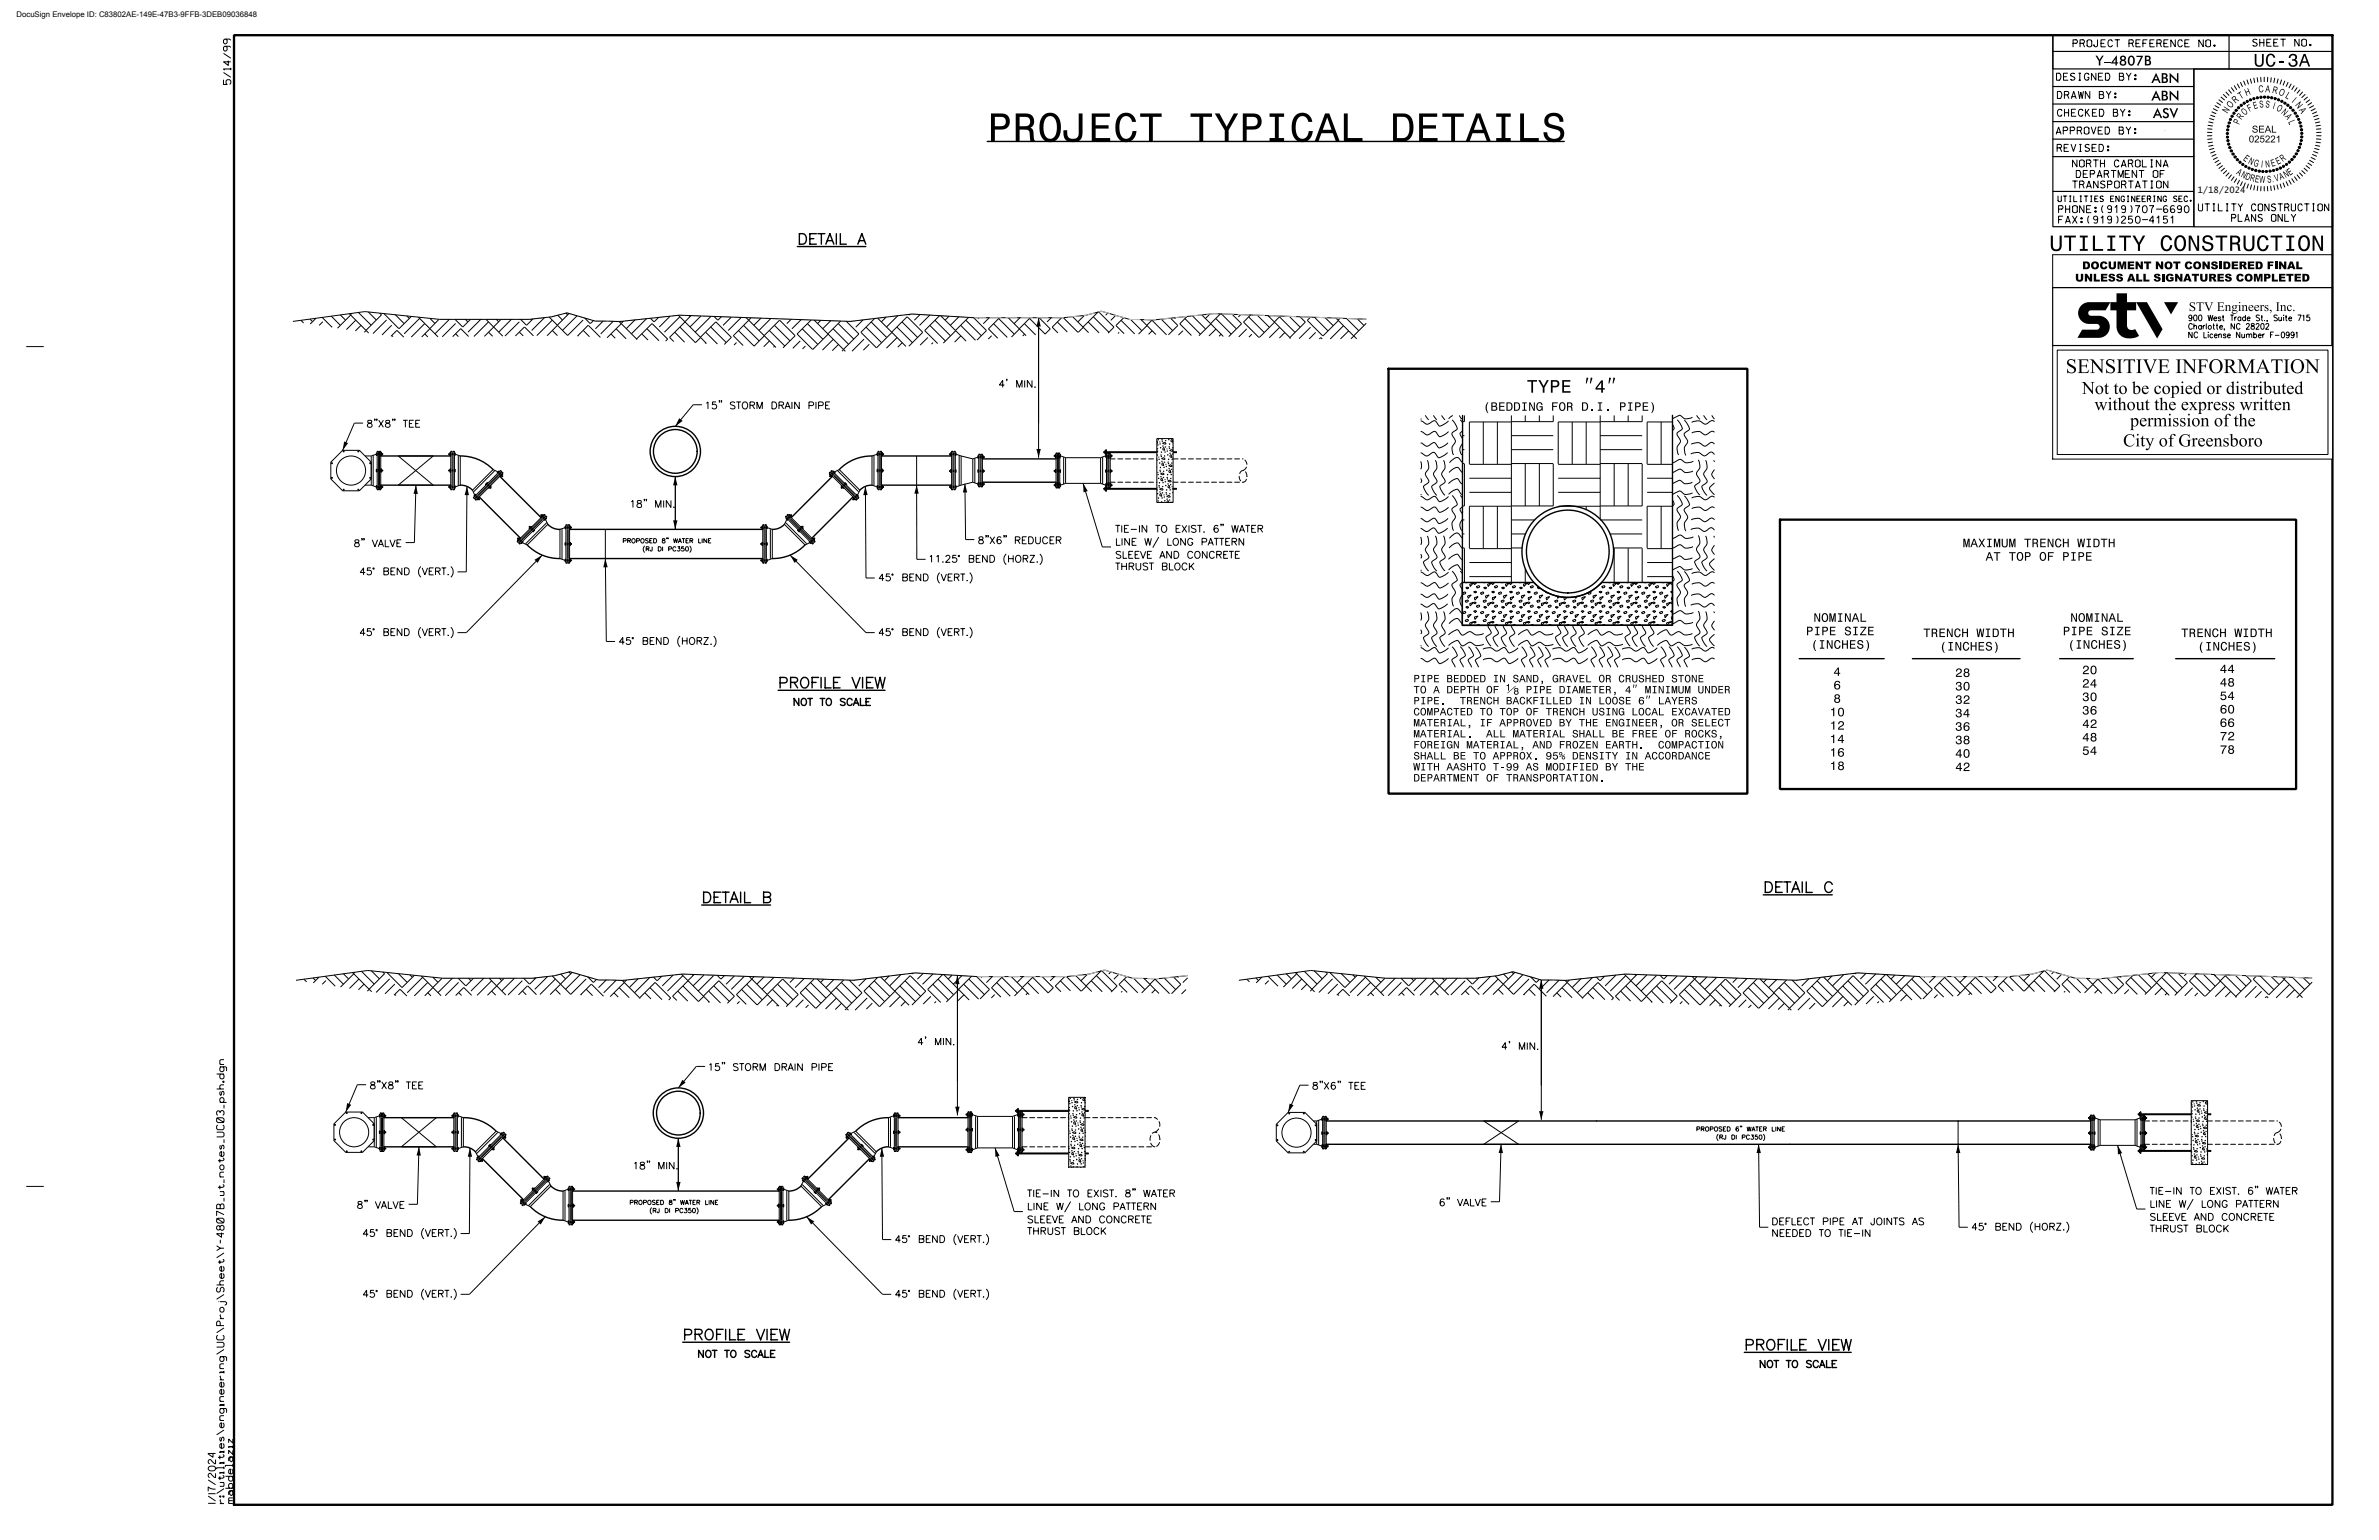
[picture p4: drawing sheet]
<svg xmlns="http://www.w3.org/2000/svg" width="864mm" height="559mm" viewBox="0 0 864 559" stroke-linecap="round" stroke-linejoin="round" font-family="sans-serif">
<defs><g id="words">
<text font-size="10.2" x="358.4" y="51.3">PROJECT TYPICAL DETAILS</text>
<text font-size="5.5" x="743.9" y="91">UTILITY CONSTRUCTION</text>
<text font-size="5.1" x="749.9" y="135.4">SENSITIVE INFORMATION</text>
<g font-size="4.6">
<text x="818.1" y="24.1">UC-3A</text>
<text x="554.1" y="142.5">TYPE &quot;4&quot;</text>
</g>
<g font-size="4.4">
<text x="755.7" y="143">Not to be copied or distributed</text>
<text x="760.3" y="148.8">without the express written</text>
<text x="773.2" y="154.7">permission of the</text>
<text x="770.7" y="162">City of Greensboro</text>
</g>
<g font-size="3.8">
<text x="760.7" y="23.8">Y-4807B</text>
<text x="781" y="30.1">ABN</text>
<text x="781" y="36.5">ABN</text>
<text x="781.5" y="42.8">ASV</text>
<text x="289.5" y="88.6">DETAIL A</text>
<text x="282.5" y="249.6">PROFILE VIEW</text>
<text x="640.1" y="323.8">DETAIL C</text>
<text x="254.7" y="327.5">DETAIL B</text>
<text x="247.8" y="486.2">PROFILE VIEW</text>
<text x="633.2" y="489.9">PROFILE VIEW</text>
</g>
<g font-size="3.2">
<text x="797.7" y="70">1/18/2024</text>
<text x="794.5" y="112.9">STV Engineers, Inc.</text>
</g>
<g font-size="3.1">
<text x="712.5" y="198.6">MAXIMUM TRENCH WIDTH</text>
<text x="720.8" y="203.4">AT TOP OF PIPE</text>
<text x="658.3" y="225.6">NOMINAL</text>
<text x="751.5" y="225.6">NOMINAL</text>
<text x="655.5" y="230.5">PIPE SIZE</text>
<text x="698.1" y="231.2">TRENCH WIDTH</text>
<text x="748.8" y="230.5">PIPE SIZE</text>
<text x="791.7" y="231.2">TRENCH WIDTH</text>
<text x="657.3" y="235.4">(INCHES)</text>
<text x="704" y="236.1">(INCHES)</text>
<text x="750.5" y="235.4">(INCHES)</text>
<text x="797.6" y="236.1">(INCHES)</text>
<text x="665.5" y="245.2">4</text>
<text x="709.7" y="245.6">28</text>
<text x="755.8" y="244.6">20</text>
<text x="805.7" y="244.2">44</text>
<text x="709.7" y="250.5">30</text>
<text x="755.8" y="249.5">24</text>
<text x="805.8" y="249.1">48</text>
<text x="665.5" y="255">8</text>
<text x="709.7" y="255.4">32</text>
<text x="755.8" y="254.4">30</text>
<text x="805.7" y="254">54</text>
<text x="664.1" y="259.9">10</text>
<text x="709.7" y="260.3">34</text>
<text x="755.8" y="259.3">36</text>
<text x="805.8" y="258.9">60</text>
<text x="664.1" y="269.6">14</text>
<text x="664.2" y="264.8">12</text>
<text x="709.7" y="265.1">36</text>
<text x="755.8" y="269">48</text>
<text x="755.8" y="264.1">42</text>
<text x="805.8" y="268.6">72</text>
<text x="664.1" y="274.5">16</text>
<text x="709.7" y="274.9">40</text>
<text x="709.7" y="270">38</text>
<text x="755.8" y="273.9">54</text>
<text x="805.8" y="273.5">78</text>
<text x="664.1" y="279.4">18</text>
<text x="709.7" y="279.8">42</text>
</g>
<text font-size="3" x="538.3" y="149.1">(BEDDING FOR D.I. PIPE)</text>
<g font-size="2.8">
<text x="6" y="6.1">DocuSign Envelope ID: C83802AE-149E-47B3-9FFB-3DEB09036848</text>
<text x="755.8" y="97.7">DOCUMENT NOT CONSIDERED FINAL</text>
<text x="753.3" y="102.2">UNLESS ALL SIGNATURES COMPLETED</text>
</g>
<g font-size="2.7">
<text x="83.8" y="30.7" transform="rotate(-90 83.8 30.7)">5/14/99</text>
<text x="513.1" y="251.6">TO A DEPTH OF „ PIPE DIAMETER, 4&quot; MINIMUM UNDER</text>
<text x="513.1" y="247.6">PIPE BEDDED IN SAND, GRAVEL OR CRUSHED STONE</text>
<text x="513.1" y="255.6">PIPE.</text>
<text x="525.5" y="255.6">TRENCH BACKFILLED IN LOOSE 6&quot; LAYERS</text>
<text x="513.1" y="263.6">MATERIAL, IF APPROVED BY THE ENGINEER, OR SELECT</text>
<text x="513.1" y="259.6">COMPACTED TO TOP OF TRENCH USING LOCAL EXCAVATED</text>
<text x="513.1" y="267.6">MATERIAL.</text>
<text x="538.5" y="267.6">ALL MATERIAL SHALL BE FREE OF ROCKS,</text>
<text x="513.1" y="275.6">SHALL BE TO APPROX. 95% DENSITY IN ACCORDANCE</text>
<text x="513.1" y="271.6">FOREIGN MATERIAL, AND FROZEN EARTH.</text>
<text x="598.9" y="271.6">COMPACTION</text>
<text x="513.1" y="279.6">WITH AASHTO T-99 AS MODIFIED BY THE</text>
<text x="513.1" y="283.6">DEPARTMENT OF TRANSPORTATION.</text>
<text x="81.3" y="391.5" transform="rotate(-90 81.3 391.5)">dgn</text>
<text x="81.3" y="471.5" transform="rotate(-90 81.3 471.5)">\Sheet\Y-4807B_ut_notes_UC03_psh.</text>
<text x="81.3" y="481" transform="rotate(-90 81.3 481)">Proj</text>
<text x="78.2" y="545.5" transform="rotate(-90 78.2 545.5)">1</text>
<text x="78.2" y="542" transform="rotate(-90 78.2 542)">1</text>
<text x="78.2" y="541.1" transform="rotate(-90 78.2 541.1)">7/2024</text>
<text x="81.3" y="545.6" transform="rotate(-90 81.3 545.6)">r:</text>
<text x="81.3" y="541.9" transform="rotate(-90 81.3 541.9)">\utilities\engineering\UC\</text>
<text x="84.5" y="545.5" transform="rotate(-90 84.5 545.5)">mabdelaziz</text>
</g>
<g font-size="2.5">
<text x="752.5" y="17">PROJECT REFERENCE NO.</text>
<text x="817.8" y="16.8">SHEET NO.</text>
<text x="746.5" y="29.1">DESIGNED BY:</text>
<text x="746.9" y="35.7">DRAWN BY:</text>
<text x="815.5" y="34.9" transform="rotate(-22 815.5 34.9)">H</text>
<text x="819.9" y="33.6" transform="rotate(-4 819.9 33.6)">C</text>
<text x="822.3" y="33.4" transform="rotate(4 822.3 33.4)">A</text>
<text x="824.7" y="33.7" transform="rotate(13 824.7 33.7)">R</text>
<text x="826.9" y="34.3" transform="rotate(22 826.9 34.3)">O</text>
<text x="808.6" y="41.3" transform="rotate(-58 808.6 41.3)">N</text>
<text x="809.8" y="39.5" transform="rotate(-49 809.8 39.5)">O</text>
<text x="811.5" y="37.6" transform="rotate(-40 811.5 37.6)">R</text>
<text x="813.4" y="36.1" transform="rotate(-31 813.4 36.1)">T</text>
<text x="816.6" y="40.6" transform="rotate(-30 816.6 40.6)">F</text>
<text x="818.4" y="39.7" transform="rotate(-18 818.4 39.7)">E</text>
<text x="820.3" y="39.1" transform="rotate(-6 820.3 39.1)">S</text>
<text x="822.3" y="39" transform="rotate(6 822.3 39)">S</text>
<text x="824.8" y="39.4" transform="rotate(18 824.8 39.4)">I</text>
<text x="828" y="41.1" transform="rotate(42 828 41.1)">N</text>
<text x="831.7" y="37" transform="rotate(40 831.7 37)">I</text>
<text x="833" y="38.2" transform="rotate(49 833 38.2)">N</text>
<text x="834.4" y="40" transform="rotate(58 834.4 40)">A</text>
<text x="746.9" y="42.2">CHECKED BY:</text>
<text x="812.8" y="45.3" transform="rotate(-66 812.8 45.3)">P</text>
<text x="813.7" y="43.6" transform="rotate(-54 813.7 43.6)">R</text>
<text x="814.9" y="42" transform="rotate(-42 814.9 42)">O</text>
<text x="829.3" y="42.4" transform="rotate(54 829.3 42.4)">A</text>
<text x="830.6" y="44.3" transform="rotate(66 830.6 44.3)">L</text>
<text x="746.4" y="48.7">APPROVED BY:</text>
<text x="816.3" y="51.7">025221</text>
<text x="817.4" y="48.1">SEAL</text>
<text x="746.8" y="54.9">REVISED:</text>
<text x="814.1" y="58" transform="rotate(37 814.1 58)">E</text>
<text x="815.9" y="59.3" transform="rotate(27 815.9 59.3)">N</text>
<text x="826.8" y="59.8" transform="rotate(-27 826.8 59.8)">E</text>
<text x="828.7" y="58.8" transform="rotate(-37 828.7 58.8)">R</text>
<text x="752.3" y="60.6">NORTH CAROLINA</text>
<text x="753.7" y="64.4">DEPARTMENT OF</text>
<text x="811.6" y="63.1" transform="rotate(33 811.6 63.1)">A</text>
<text x="813.3" y="64.2" transform="rotate(27 813.3 64.2)">N</text>
<text x="814.9" y="64.9" transform="rotate(21 814.9 64.9)">D</text>
<text x="816.6" y="65.6" transform="rotate(15 816.6 65.6)">R</text>
<text x="817.9" y="60.2" transform="rotate(16 817.9 60.2)">G</text>
<text x="820.7" y="60.8" transform="rotate(5 820.7 60.8)">I</text>
<text x="822.4" y="60.8" transform="rotate(-5 822.4 60.8)">N</text>
<text x="824.7" y="60.5" transform="rotate(-16 824.7 60.5)">E</text>
<text x="826" y="65.9" transform="rotate(-16 826 65.9)">V</text>
<text x="827.9" y="65.4" transform="rotate(-22 827.9 65.4)">A</text>
<text x="829.7" y="64.6" transform="rotate(-28 829.7 64.6)">N</text>
<text x="831.3" y="63.8" transform="rotate(-34 831.3 63.8)">E</text>
<text x="752.4" y="68.2">TRANSPORTATION</text>
<text x="818.4" y="66.1" transform="rotate(9 818.4 66.1)">E</text>
<text x="820.1" y="66.3" transform="rotate(3 820.1 66.3)">W</text>
<text x="823.1" y="66.4" transform="rotate(-6 823.1 66.4)">S</text>
<text x="824.9" y="66.2" transform="rotate(-10 824.9 66.2)">.</text>
<text x="747.3" y="77.2">PHONE:(919)707-6690</text>
<text x="798" y="76.5">UTILITY CONSTRUCTION</text>
<text x="747.3" y="81">FAX:(919)250-4151</text>
<text x="810.1" y="80.3">PLANS ONLY</text>
<text x="362.4" y="140.6">4' MIN.</text>
<text x="255.7" y="148.4">15&quot; STORM DRAIN PIPE</text>
<text x="133" y="155">8&quot;X8&quot; TEE</text>
<text x="228.4" y="184.1">18&quot; MIN.</text>
<text x="354.9" y="197.3">8&quot;X6&quot; REDUCER</text>
<text x="404.8" y="197.9">LINE W/ LONG PATTERN</text>
<text x="404.8" y="193.2">TIE-IN TO EXIST. 6&quot; WATER</text>
<text x="128.4" y="198.4">8&quot; VALVE</text>
<text x="404.8" y="202.6">SLEEVE AND CONCRETE</text>
<text x="130.4" y="208.6">45° BEND (VERT.)</text>
<text x="336.8" y="204">11.25° BEND (HORZ.)</text>
<text x="404.8" y="206.8">THRUST BLOCK</text>
<text x="318.8" y="210.8">45° BEND (VERT.)</text>
<text x="130.4" y="230.6">45° BEND (VERT.)</text>
<text x="224.5" y="233.9">45° BEND (HORZ.)</text>
<text x="318.8" y="230.6">45° BEND (VERT.)</text>
<text x="287.8" y="256">NOT TO SCALE</text>
<text x="332.9" y="379.2">4' MIN.</text>
<text x="544.9" y="380.9">4' MIN.</text>
<text x="256.8" y="388.5">15&quot; STORM DRAIN PIPE</text>
<text x="134.1" y="395.1">8&quot;X8&quot; TEE</text>
<text x="476.2" y="395.3">8&quot;X6&quot; TEE</text>
<text x="229.6" y="424.2">18&quot; MIN.</text>
<text x="372.8" y="434.3">TIE-IN TO EXIST. 8&quot; WATER</text>
<text x="522.3" y="437.6">6&quot; VALVE</text>
<text x="780.3" y="433.4">TIE-IN TO EXIST. 6&quot; WATER</text>
<text x="129.5" y="438.5">8&quot; VALVE</text>
<text x="372.8" y="443.7">SLEEVE AND CONCRETE</text>
<text x="372.8" y="439">LINE W/ LONG PATTERN</text>
<text x="780.3" y="442.8">SLEEVE AND CONCRETE</text>
<text x="780.3" y="438.1">LINE W/ LONG PATTERN</text>
<text x="131.5" y="448.7">45° BEND (VERT.)</text>
<text x="372.8" y="448">THRUST BLOCK</text>
<text x="643" y="448.7">NEEDED TO TIE-IN</text>
<text x="643" y="444.5">DEFLECT PIPE AT JOINTS AS</text>
<text x="715.6" y="446.4">45° BEND (HORZ.)</text>
<text x="780.3" y="447.1">THRUST BLOCK</text>
<text x="324.8" y="450.9">45° BEND (VERT.)</text>
<text x="131.5" y="470.7">45° BEND (VERT.)</text>
<text x="324.8" y="470.7">45° BEND (VERT.)</text>
<text x="253.1" y="492.5">NOT TO SCALE</text>
<text x="638.5" y="496.2">NOT TO SCALE</text>
</g>
<g font-size="2.1">
<text x="794.5" y="119.5">Charlotte, NC 28202</text>
<text x="794.5" y="116.4">900 West Trade St., Suite 715</text>
<text x="794.5" y="122.6">NC License Number F-0991</text>
</g>
<text font-size="2" x="747.1" y="73.2">UTILITIES ENGINEERING SEC.</text>
<g font-size="1.6">
<text x="226" y="197">PROPOSED 8&quot; WATER LINE</text>
<text x="233.2" y="200">(RJ DI PC350)</text>
<text x="615.7" y="410.5">PROPOSED 6&quot; WATER LINE</text>
<text x="622.9" y="413.4">(RJ DI PC350)</text>
<text x="228.5" y="437.1">PROPOSED 8&quot; WATER LINE</text>
<text x="235.7" y="440.1">(RJ DI PC350)</text>
</g>
</g></defs>
<g fill="none" stroke="#000" stroke-width=".36">
<path d="M803.5 39.4l1.4 .8M804.1 38.3l1.4 .8M804.8 37.3l1.3 .8M805.5 36.2l1.3 1M806.3 35.2l1.2 1.1M807.1 34.3l1.2 1.1M808 33.4l1.1 1.2M809 32.6l1 1.2M810 31.8l1 1.3M811.1 31.1l.8 1.4M812.2 30.5l.7 1.4M813.3 29.9l.7 1.5"/>
<path d="M814.5 29.4l.6 1.5M815.7 29l.5 1.5M816.9 28.6l.4 1.6M818.2 28.4l.2 1.6M819.4 28.2l.2 1.6M820.7 28l.1 1.7M821.9 28v1.6M823.2 28l-.1 1.7M824.5 28.2l-.2 1.6M825.7 28.4l-.3 1.6M827 28.6l-.4 1.6M828.2 29l-.5 1.5"/>
<path d="M829.4 29.4l-.6 1.5M830.6 29.9l-.7 1.5M831.7 30.5l-.8 1.4M832.8 31.1l-.8 1.4M833.9 31.8l-1 1.3M834.9 32.6l-1 1.2M835.8 33.4l-1 1.2M836.8 34.3l-1.2 1.1M837.6 35.2l-1.2 1.1M838.4 36.2l-1.3 1M839.2 37.3l-1.4 .8M839.8 38.3l-1.4 .8"/>
<path d="M840.4 39.4l-1.4 .8M801.3 48l1.6 .1M801.4 46.7l1.6 .2M801.5 45.5l1.6 .2M801.8 44.2l1.5 .4M802.1 43l1.5 .5M802.5 41.8l1.5 .5M802.9 49.2l-1.6 .1M803 40.6l1.4 .6M803 50.4l-1.6 .2M803.1 51.6l-1.6 .2M803.3 52.7l-1.5 .4"/>
<path d="M803.6 53.9l-1.5 .4M804 55l-1.5 .5M804.4 56.1l-1.4 .6M804.9 57.1l-1.4 .8M805.5 58.2l-1.4 .8M806.1 59.2l-1.3 .8M837.8 59.2l1.4 .8M838.4 58.2l1.4 .8M839 57.1l1.4 .8M839.5 56.1l1.5 .6M839.9 55l1.5 .5M840.2 53.9l1.6 .4"/>
<path d="M840.5 52.7l1.6 .4M840.7 51.6l1.6 .2M840.9 50.4l1.6 .2M841 49.2l1.6 .1M841 40.6l-1.5 .6M841.4 41.8l-1.5 .5M841.8 43l-1.6 .5M842.1 44.2l-1.6 .4M842.3 45.5l-1.6 .2M842.5 46.7l-1.6 .2M842.6 48l-1.6 .1M806.8 60.1l-1.3 1"/>
<path d="M807.5 61l-1.2 1.1M808.3 61.9l-1.2 1.1M809.1 62.7l-1.1 1.2M810 63.5l-1 1.2M811 64.2l-1 1.3M811.9 64.8l-.8 1.4M812.9 65.4l-.7 1.4M814 65.9l-.7 1.5M815.1 66.4l-.6 1.5M816.2 66.8l-.5 1.5M817.3 67.1l-.4 1.6M818.4 67.3l-.2 1.6"/>
<path d="M819.6 67.5l-.2 1.6M820.8 67.7l-.1 1.6M821.9 67.7v1.6M823.1 67.7l.1 1.6M824.3 67.5l.2 1.6M825.4 67.3l.3 1.6M826.6 67.1l.4 1.6M827.7 66.8l.5 1.5M828.8 66.4l.6 1.5M829.9 65.9l.7 1.5M830.9 65.4l.8 1.4M832 64.8l.8 1.4"/>
<path d="M832.9 64.2l1 1.3M833.9 63.5l1 1.2M834.8 62.7l1 1.2M835.6 61.9l1.2 1.1M836.4 61l1.2 1.1M837.1 60.1l1.3 1M745.1 92.4h101.6v12h-101.6zM106.3 116.6l26.1-3.5 27.2 2.8h32.4l8.2-.9 5.6-1.5 10.3 3 8.7 .2M109.2 116.2l1 1M112.5 115.8l1 .9M114.7 115.5l-2.1 2.1M116.9 115.2l3.7 3.6"/>
<path d="M117.2 116.7l-1.3 1.4M120.3 114.7l3.2 3.3M123.5 114.3l1.9 1.8M127.3 114.3l-4.8 4.8M127.7 113.7l-.5 .5M129.2 116.2l-3.4 3.4M130.1 113.4l4.6 4.6M131.1 118l-2.1 2.1M133.7 113.2l2.9 2.9M137.9 113.6l.6 .7-5.6 5.6-6.1-6.1M139.3 113.8l5.5 5.4M140.3 116.1l-4.9 4.9"/>
<path d="M142.2 118l-3.5 3.5M143.5 114.2l3.1 3.2M147.7 114.7l.9 .8M149.3 114.8l-4.4 4.5M151.9 115.1l4.1 4.1 3.4-3.3M152.3 115.5l-5.6 5.6M154.2 117.4l-4.9 4.9M156 115.5l1.9 1.9M163.1 115.9l-5.2 5.2M165.2 115.9l2.8 2.7M165.4 117.4l-4.9 4.8M168.9 115.9l.9 .9"/>
<path d="M170.8 115.9l-2.8 2.8M174.5 115.9l-4.6 4.6M176.4 115.9l6.1 6.1M177.3 116.8l-5.3 5.3M179.2 118.7l-3.4 3.4M180.2 115.9l.8 .9M181.9 115.9l-2.7 2.7M185.6 115.9l-4.6 4.6M188.5 116.8l-5.2 5.2M189 115.9l2.1 2.1M190.4 118.6l-3.3 3.3M190.4 118.7l3.2 3.1"/>
<path d="M192.7 115.8l.3 .3M193.5 115.7l-2.4 2.3M197.7 115.3l-4.7 4.6M199.4 115.1l6.7 6.6 5.6-5.6M200.5 119.9l1.9 1.9M200.5 116.2l-5.6 5.6M202.4 118l-3.8 3.8M202.4 114.4l1.8 1.7M205.4 113.6l.7 .7M206.6 113.7l-4.3 4.3M209.5 114.6l-5.3 5.3M211.7 119.9l2.3 2.3"/>
<path d="M212.2 115.4l2.1 2 1.1-1.1M213.5 118l-3.9 4M213.6 118l4.3 4.4M218.9 116.5l-2.8 2.8M222.6 116.6l-4.5 4.6M223.7 119.3l3.6 3.6M224.8 116.7l6.5 6.5M225.5 117.4l-5.1 5.2M226.3 116.5l-.8 .9M230.5 116.1l-3.2 3.2M234.7 115.6l-5.5 5.5M234.9 119.3l4.3 4.3"/>
<path d="M236.1 115.5l1.3 1.3M236.7 117.4l-5.6 5.6M236.7 117.4l5.7 5.6-.8 .8M239.1 115.2l-1.6 1.6M243.3 114.7l-4 4M246.3 114.4l2.3 2.4M246.8 118.7l5.6 5.6M246.8 114.9l-5.6 5.6M248.7 116.8l-5.6 5.6 1.5 1.5M248.7 116.8l7.8 7.8M250.1 114.5l.4 .4M250.9 114.5l-2.3 2.3"/>
<path d="M254.5 114.7l-4 3.9M258 114.9l-5.6 5.6M258 118.7l5.6 5.6M259.2 114.8l1.4 1.4M259.9 116.8l-5.7 5.6M259.9 116.8l5.6 5.6-2.6 2.6M261.9 114.9l-1.3 1.3M265.5 115.1l-3 3M268.1 119.9l5.6 5.7M269.1 115.2l-4.8 4.7M269.9 118.1l5.7 5.6M270.9 115.3l10.8 10.8"/>
<path d="M272.6 115.3l-6.4 6.5 3.6 3.6M276.2 115.5l-2.6 2.5M279.3 119.9l5.6 5.7M279.8 115.6l-4.3 4.3M281.2 118.1l5.6 5.6M283 116.2l-5.6 5.6M283 116.2l5.6 5.6-4.4 4.4M287.2 115.9l-1.6 1.5M290.8 116l-3.3 3.3M291.2 119.3l5.6 5.6M293.1 117.4l5.6 5.6M294.4 116.1l-5.1 5.1 5.7 5.6"/>
<path d="M295.6 116.2l10.6 10.6 5.6-5.6-4.6-4.6M298 116.2l-1.2 1.2M301.6 116.4l-2.9 2.9M302.4 119.3l5.6 5.6M304.3 117.4l5.7 5.6M305.2 116.5l-4.7 4.6M309 116.6l-.2 .2M313.3 116.1l-2.6 2.6M314.4 118.7l5.6 5.6M316.3 116.8l5.6 5.6M317.5 115.6l-5 5 5.6 5.6M318.6 115.5l10.3 10.2"/>
<path d="M321.7 115.1l-1.8 1.7M325.6 118.7l5.6 5.6M325.9 114.6l-4.1 4.1M327.5 116.8l5.6 5.6M329.3 114.9l-5.6 5.6M329.4 115l5.6 5.6-5.1 5M329.8 114.1l.2 .2M330.4 114l-.3 .3M334 114.1l-2.1 2.1M337.5 118.1l5.6 5.6M337.5 114.3l-3.7 3.8M339.4 116.2l5.6 5.6"/>
<path d="M341.1 114.5l-5.4 5.4 4.7 4.8M341.5 114.6l9.2 9.2M344.5 114.8l-1.4 1.4M348.1 115l-3.1 3M348.8 118.1l5.3 5.4M350.6 116.2l5.6 5.6M351.6 115.2l-4.7 4.7M353.4 115.3l4.7 4.6-3.5 3.5M355.4 115.3l-.3 .3M359.1 115.3l-2.2 2.2M360.7 117.5l5 4.9M362.5 115.6l5.7 5.6"/>
<path d="M362.8 115.3l-4 4 3.4 3.4M366 115.3l4 4M366.5 115.3l-.2 .3M370 119.3l2.5 2.5M370.1 119.4l-2.9 2.9M370.2 115.3l-2.1 2.1M371.9 117.5l4.1 4M374 115.3l-4 4M377 115.3v50.8M377.2 115.3l4 4-1.8 1.9-5.6-5.6M381.6 115.3l-1.5 1.5M383.8 116.8l3.7 3.7"/>
<path d="M385.4 115.3l-3.4 3.4 2 2.1M386 115.3h-32.4l-22.5-1.4-22.4 2.7-62-2.2-21.9 2.3M386 115.3l5.3 5.3M386 115.3l8.2-.9 5.6-1.5 10.3 3 4.5 .1M389.4 114.9l5.7 5.8M389.4 114.9h.1M393.2 118.8l-1.8 1.8M393.6 114.5l-2.3 2.3M395 116.8l4 4M396.9 115l5.7 5.6M398.6 113.2l-5.5 5.5M398.9 113.2l5.5 5.5-2.2 2.2"/>
<path d="M402.1 113.6l-.7 .8M405 114.4l-1.8 1.8M407 116.2l4.9 5M407.9 115.3l-2.8 2.8 3 3M410.4 115.9l4.1 4.1M414.2 116l5.4 5.4M414.7 116l-.3 .2M416.4 118.1l-3.1 3.1M418.2 116.2l5.3 5.3M418.3 116.1l-2 2M421.5 115.8l4.2 4.2M424.9 115.5l2.7 2.6-3.5 3.4"/>
<path d="M426.8 115.3l-.4 .3M429.4 120l-1.6 1.6M430.1 115.6l5.7 5.6M430.9 114.8l-2.6 2.7 4.2 4.2M432.9 114.6l4.7 4.7M436.2 114.3l7.9 7.8M439.2 113.9l-1.6 1.7M439.5 117.5l-4.3 4.3M441.4 115.6l5.6 5.6M441.4 119.4l-2.5 2.5M443 113.9l-3.5 3.5M443.4 113.9l5.4 5.4"/>
<path d="M447.3 114l3.4 3.5-4.6 4.6M450.4 114.2l-.9 .8M452.6 119.3l-2.9 2.9M453.3 115l5.6 5.6M454 114.3l-2.6 2.6 5.6 5.5M456.4 114.4l4.4 4.3M460.3 114.5l8.2 8.3M461.2 114.5l-.5 .5M462.7 116.9l-5.5 5.5M464.5 115l5.6 5.6M464.5 118.8l-3.7 3.8M464.7 114.7l-2.1 2.1"/>
<path d="M468 114.8l4 3.9M471.9 114.9l2 2-5.8 5.9M475.7 118.7l-4.1 4.2M475.8 115.1l-1.2 1.1 5.6 5.7M477.2 115.1l4.8 4.9M481 115.3l2.9 2.8M484.9 115.4l6.5 6.5M485.8 116.3l-5.6 5.6M486.5 115.5l-.8 .7M487.7 118.2l-4.8 4.8M488.8 115.6l4.5 4.4M492.7 115.7l2.4 2.4"/>
<path d="M496 115.8l-55.3-2-21.9 2.3-4.2-.1M496 117.3l-4.6 4.6M9.5 125.8h6.4M132.3 120.6l.6-.7 .9 .9M141.9 122l2.2-2.1 2.5 2.4M142.3 121.8l.4 .4M154.2 121.1l1.1 1.2M159 122.2l-2.9-2.9-3 3M165.4 121.1l1 1M170.1 122.1l-2.8-2.8-3 2.9M177.3 120.5l1.5 1.5M188.6 120.5l1.3 1.4"/>
<path d="M198.6 121.8h.1M209.8 121.8l.2 .2M221.8 121.2l1.5 1.5M231.2 123.1l-.1 .1M233 121.2l2.2 2.2M244.9 120.5l3.6 3.7M254.3 122.5l-1.9 1.9M256.2 120.5l4.3 4.3M256.2 124.4l-.3 .2M267.4 124.3l-.9 .9M277.5 121.8l-3.8 3.8M279.3 123.7l-2.1 2.1"/>
<path d="M281.2 125.6l-.4 .4M290.5 123.7l-2.7 2.7M292.4 125.6l-1.1 1M300.6 121.2l-5.6 5.6M302.5 123.1l-3.9 3.9M304.4 125l-2.3 2.2M305.6 127.4l.6-.5 .7 .6M313.7 123l-4.4 4.5M315.6 124.9l-2.2 2.2M323.8 120.6l-5.6 5.6M325.6 122.5l-3.8 3.8M327.5 124.4l-1.6 1.6"/>
<path d="M336.8 122.4l-2.8 2.8M338.7 124.3l-.6 .6M346.9 120l-4.5 4.5M348.8 121.9l-2.3 2.2M350.7 123.7l-.1 .1M360 121.8l-1.3 1.2M365.5 137.7h-.2h.2l-.2 .6M371.9 121.2l-.6 .7M395.1 120.6l-.1 .1M406.3 120.6l-.4 .4M418.3 120l-1.4 1.3M443.3 121.3l-.8 .7"/>
<path d="M454.4 121.2l-1 1.1M466.4 120.6l-2 2.1M477.6 120.6l-2.3 2.4M479.5 122.5l-.6 .5M479.5 122.5l.5 .5M489.6 120.1l-3 2.9M491.5 121.9l-1.1 1M491.5 121.9l1 1M131.8 153.5h-3.2l-4.2 9.9M136.2 152.1h-.3h.3l-.3 .6M136.9 152.1h-.3h.3l-.3 .6M142.7 152.1h-.3h.3l-.3 .6"/>
<path d="M143.4 152.1h-.2h.2l-.2 .6M254.8 146.9h-3.2l-6.5 7.8M261.2 145.5h-.2h.2l-.2 .6M262 145.5h-.3h.3l-.3 .6M419.9 159.1h5.9v23.2h-5.9zM419.9 159.9l.4 .9-.4-.1M420.5 159.7h.1M421.9 159.6h.1M423.1 160h.1M424.4 159.6h.1M425.1 159.6l.3-.2 .4 1.1-.8-.3zM120.3 168h.3v.2h-.3z"/>
<path d="M120.3 173.3h.3v.2h-.3zM124.6 177.6h.3v.2h-.3zM124.6 163.7h.3v.2h-.3zM129.9 177.6h.3v.2h-.3zM129.9 163.7h.3v.2h-.3zM132.5 176h2.3M132.5 165.5h2.3M134.2 173.3h.3v.2h-.3zM134.2 168h.3v.2h-.3zM134.8 165.5v10.5M134.8 176l1.8 .7M135.5 165.2v11.1"/>
<path d="M136.6 176.2h.3v1h-.3zM136.6 170.3h.3v.9h-.3zM136.6 164.3h.3v.9h-.3zM136.6 164.6h.3M136.6 165h.3M136.6 170.5h.3M136.6 176.9h.3M136.6 176.5h.3M136.6 170.9h.3M136.6 164.8l-1.8 .7M136.9 163.8h.5v13.9h-.5zM137.4 176.5h.4v.4h-.4z"/>
<path d="M137.4 170.6h.4v.3h-.4zM137.4 164.6h.4v.4h-.4zM138.2 176.1h.3v1.2h-.3zM138.2 170.1h.3v1.2h-.3zM138.2 164.2h.3v1.2h-.3zM138.2 164.5h.3M138.2 164.8h.3M138.2 170.4h.3M138.2 170.7h.3M138.2 171.1h.3M138.2 177h.3M138.2 176.7h.3"/>
<path d="M138.2 176.4h.3M138.5 176.5h.5v.4h-.5M138.5 165.1h-.3v12.6h-.4v-13.9h.4v1.7M138.5 170.6h.5v.3h-.5M138.5 164.6h.5v.4h-.5M144.6 165.5l12.7 10.5h-12.7l12.7-10.5zM151 176l-.6 20.9h-3.2M163.3 164.2h.3v1.2h-.3zM163.3 164.6h-.4v.4h.4M163.3 170.1h.3v1.2h-.3zM163.3 170.6h-.4v.3h.4M163.3 176.1h.3v1.2h-.3z"/>
<path d="M163.3 176.5h-.4v.4h.4M163.3 164.5h.3M163.3 164.8h.3M163.3 165.1h.3M163.3 170.4h.3M163.3 170.7h.3M163.3 171.1h.3M163.3 177h.3M163.3 176.7h.3M163.6 176v1.7h.5v-13.9h-.5v12.6h-.3M164.1 164.6h.4v.4h-.4zM164.1 170.6h.4v.3h-.4z"/>
<path d="M164.1 176.5h.4v.4h-.4zM164.5 163.8h.5v13.9h-.5zM165 164.6h.2M165 165h.2M165 170.6h.2M165 171h.2M165 176.9h.2M165 176.5h.2M165 164.3h.2v.9h-.2zM165 170.3h.2v.9h-.2zM165 176.2h.2v1h-.2zM165.2 164.8l1.9 .7v10.5l-1.9 .7"/>
<path d="M166.4 165.2v11.1M169.5 176.5l-.2 31h-3.2M172.2 179.8l.2 .2M172.5 179.5l.2 .2M172.6 179.3l.3 .2-.7 .7-.2-.2zM176.4 175.5l.2 .3M176.7 175.3l.2 .2M176.9 175.1l.2 .2-.7 .7-.2-.2zM177 176.1l.2-.2 .3 .2-.3 .3zM177.3 177l.8-.9 .2 .3-.8 .8zM177.5 176.8l.2 .2M177.7 176.6l.2 .2"/>
<path d="M177.9 176.4l.2 .2M178 176.7l.3 .3-.2 .2-.3-.3M179.7 170.7l-7.9 7.8M180.4 171.5l.7-.6 .2 .2-.6 .7zM180.6 171.3l.2 .3M180.8 171.2l-1.8-.8-7.5 7.5 .8 1.7M180.9 171.1l.2 .2M181.2 171.9l.2-.2 .3 .2-.3 .3zM181.5 172.8l.9-.9 .2 .3-.9 .8zM181.9 172.4l.2 .2M181.9 172.8l-.2-.2-8.9 8.9-.4-.3 9.9-9.9 .3 .3-1.2 1.2M182.1 172.2l.3 .2"/>
<path d="M182.2 172.5l.4 .3-.3 .2-.3-.3M245.1 172.9v19.1M301.1 172.2l.2-.3 .9 .9-.3 .2zM301.4 172.5l-.3 .3 .2 .2 .3-.3M301.5 172.2l-.2 .2M301.6 171l.3-.3 9.9 9.9-.3 .3zM301.7 172.8l.2-.2 9 8.9 .3-.3-9.9-9.9-.3 .3 1.2 1.2M301.7 172.4l-.2 .2M301.9 171.9l.3-.2 .2 .2-.2 .3zM302.3 171.1l.2-.2 .7 .6-.2 .3zM302.8 171.1l-.3 .2M302.9 171.2l1.8-.8 7.4 7.5-.8 1.7"/>
<path d="M303 171.3l-.2 .3M304 170.7l7.8 7.8M305.5 176.1l.9 .9-.3 .2-.8-.8zM305.6 176.7l-.3 .3 .2 .2 .4-.3M305.7 176.4l-.2 .2M305.9 176.6l-.2 .2M306.1 176.1l.3-.2 .3 .2-.3 .3zM306.1 176.8l-.2 .2M306.8 175.1l.6 .7-.2 .2-.6-.7zM307 175.3l-.3 .2M307.2 175.5l-.2 .3M311 179.3l.6 .7-.2 .2-.6-.7z"/>
<path d="M311.1 179.5l-.2 .2M311.4 179.8l-.2 .2M314.1 176.5l.3 33.2h3.1M317.3 165.2v11.1M318.4 164.6h.3M318.4 165h.3M318.4 170.6h.3M318.4 171h.3M318.4 176.9h.3M318.4 176.5h.3M318.4 164.8l-1.9 .7v10.5l1.9 .7M318.4 164.3h.3v.9h-.3z"/>
<path d="M318.4 170.3h.3v.9h-.3zM318.4 176.2h.3v1h-.3zM318.7 163.8h.5v13.9h-.5zM319.2 164.6h.3v.4h-.3zM319.2 170.6h.3v.3h-.3zM319.2 176.5h.3v.4h-.3zM320 176v1.7h-.5v-13.9h.5v12.6h.3M320 164.2h.3v1.2h-.3zM320 170.1h.3v1.2h-.3zM320 176.1h.3v1.2h-.3zM320 164.5h.3M320 164.8h.3"/>
<path d="M320 165.1h.3M320 170.4h.3M320 170.7h.3M320 171.1h.3M320 177h.3M320 176.7h.3M320.3 164.6h.4v.4h-.4M320.3 170.6h.4v.3h-.4M320.3 176.5h.4v.4h-.4M332.7 165.5l.1 37.5h3.2M345.1 176.1h.3v1.2h-.3zM345.1 176.5h-.4v.4h.4"/>
<path d="M345.1 170.3h.3v1.2h-.3zM345.1 170.7h-.4v.4h.4M345.1 164.2h.3v1.2h-.3zM345.1 164.6h-.4v.4h.4M345.1 164.5h.3M345.1 164.8h.3M345.1 165.1h.3M345.1 177h.3M345.1 176.7h.3M345.1 176.4h.3M345.1 170.6h.3M345.1 170.9h.3"/>
<path d="M345.1 171.2h.3M345.4 163.8h.5v13.9h-.5zM345.9 176.5h.4v.4h-.4zM345.9 170.7h.4v.4h-.4zM345.9 164.6h.4v.4h-.4zM346.3 163.8h.5v13.9h-.5zM346.8 164.6h.3M346.8 165h.3M346.8 170.7h.3M346.8 171.1h.3M346.8 176.9h.3M346.8 176.5h.3"/>
<path d="M346.8 176.2h.3v1h-.3zM346.8 170.5h.3v.9h-.3zM346.8 164.3h.3v.9h-.3zM347.1 164.8l1.8 .7M348.2 165.2v11.1M348.9 176l-1.8 .7M348.9 165.5l4.2 1M348.9 165.5v10.5M350.3 175.5l.2 20.3h3.2M353.1 166.5v8.5M353.1 175l-4.2 1M353.1 175l1.9 .6"/>
<path d="M353.9 166.3v8.9M355 165.4h.3v.9h-.3zM355 170.5h.3v.9h-.3zM355 175.2h.3v.9h-.3zM355 170.7h.3M355 165.7h.3M355 166.1h.3M355 165.9l-1.9 .6M355 171.1h.3M355 175.8h.3M355 175.4h.3M355.3 175v1.7h.5v-1.7"/>
<path d="M355.8 165.7h.3v.3h-.3zM355.8 175.9v-11.1h-.5v11.9M355.8 170.7h.3v.4h-.3zM355.8 175.5h.3v.3h-.3zM356.1 164.8v11.9M356.1 166.5v-1.7h.5v11.9M356.1 175v1.7h.5v-1.7M356.6 165.2h.3v1.2h-.3zM356.6 170.3h.3v1.2h-.3zM356.6 175h.3v1.2h-.3zM356.6 165.6h.3M356.6 165.8h.3"/>
<path d="M356.6 166.2h.3M356.6 170.6h.3M356.6 170.9h.3M356.6 171.2h.3M356.6 175.9h.3M356.6 175.6h.3M356.6 175.3h.3M356.9 165.7h.4v.3h-.4M356.9 170.7h.4v.4h-.4M356.9 175.5h.4v.3h-.4M383.1 175.4h.3v1.2h-.3zM383.1 175.9h-.4v.3h.4"/>
<path d="M383.1 170.3h.3v1.2h-.3zM383.1 170.7h-.4v.4h.4M383.1 164.8h.3v1.2h-.3zM383.1 165.2h-.4v.4h.4M383.1 165.1h.3M383.1 170.6h.3M383.1 170.9h.3M383.1 171.2h.3M383.1 175.8h.3M383.1 165.4l.3 .1v10.5h-.3M383.1 176.4h.3M383.1 165.7h.3"/>
<path d="M383.4 175v2.1h.5v-2.1M383.4 166.5v-2.1h.5v2.1M383.9 175.9h.3v.3h-.3zM383.9 170.7h.3v.4h-.3zM383.9 165.2h.3v.4h-.3zM383.9 165.5v10.5M384.2 175v2.1h.5v-2.1M384.2 166.5v-2.1h.5v2.1M384.2 164.4v12.7M384.7 175.6h.3v.9h-.3zM384.7 170.5h.3v.9h-.3zM384.7 165h.3v.9h-.3z"/>
<path d="M384.7 165.5v10.5M384.7 170.7h.3M384.7 171.1h.3M384.7 165.6h.3M384.7 176.2h.3M384.7 175.9h.3M384.7 165.2h.3M385 165.4l1.8 .7M386.1 165.8v9.8M386.8 166.1h12.7M386.8 175.4h12.7M386.8 166.1v9.3"/>
<path d="M386.8 175.4l-1.8 .6M393.2 175.4l7 23.1h3.1M399.5 175.4l1.9 .6M399.5 166.1v9.3M400.3 165.8v9.8M401.1 163.5h.3v1.2h-.3zM401.1 163.9h-.5v.4h.5M401.1 176.8h.3v1.2h-.3zM401.1 177.2h-.5v.4h.5M401.1 164.4h.3M401.1 164.1h.3M401.1 163.8h.3"/>
<path d="M401.1 177.4h.3M401.1 177.7h.3M401.4 170.7h.3M401.4 171.1h.3M401.4 165.4l-1.9 .7M401.4 170.5h.3v.9h-.3zM401.7 166h-.3v-2.8h.3v15.1h-.3v-2.9h.3M401.7 175v2.1h.5v-2.1M401.7 166.5v-2.1h.5v2.1M402.2 175.9h.3v.3h-.3zM402.2 170.7h.3v.4h-.3zM402.2 165.2h.3v.4h-.3z"/>
<path d="M402.2 165.5v10.5M402.5 164.4v12.7M402.5 175v2.1h.5v-2.1h1.8M402.5 166.5v-2.1h.5v2.1h1.8M403 175.4h.3v1.2h-.3zM403 170.3h.3v1.2h-.3zM403 164.8h.3v1.2h-.3zM403 165.1h.3M403 170.6h.3M403 170.9h.3M403 171.2h.3M403 175.8h.3"/>
<path d="M403 176.4h.3M403 165.7h.3M403.3 175.9h.4v.3h-.4M403.3 170.7h.4v.4h-.4M403.3 165.2h.4v.4h-.4M403.3 165.4l-.3 .1v10.5h.3M405.8 166.5h1.8M405.8 175h1.8M408.6 166.5h1.8M408.6 175h1.8M411.4 166.5h1.8M411.4 175h1.8"/>
<path d="M414.2 166.5h1.8M414.2 175h1.8M417 166.5h1.7M417 175h1.7M419.8 166.5h.1M419.8 175h.1M419.9 163.9h-18.2v.4h18.2M419.9 177v.1M419.9 166.9v.2M419.9 177.2h-18.2v.4h18.2M419.9 169.4v.1M419.9 163.5l.5 .5-.5 .1"/>
<path d="M420.1 177.9h.1M420 165.1l.2 .1zM420.2 162.9h.1M420.3 179.2h.1M420.3 171.5h.1M420.3 161.4l.1 .1zM420.4 172.3h.1M420.7 173.6h.1M420.6 165.9h.1M420.8 176.3h.1M420.8 166.8h.1M420.9 176.8h.1"/>
<path d="M420.9 175.1v.2zM420.9 168l.1 .1zM420.9 177.5l.9-.3 .5 .5-.5 .2zM421 160.4h.1M421.1 178.6h.1M421.1 170.7h.1M421.1 161.2h.1M421.1 179.2l.3-.2 .4 1.1-.8-.3zM421.2 169.6l.1 .1zM421.3 171.3h.1M421.3 162.4l.1 .1zM421.3 171.9l.8-.3 .5 .5-.5 .2z"/>
<path d="M421.4 173.1h.1M421.5 165.2h.1M421.5 173.7l.3-.2 .3 1.1-.7-.4zM421.6 165.7h.1M421.6 164v.1zM421.6 166.4l.9-.3 .5 .5-.5 .2zM421.8 167.5h.1M421.8 168.1l.3-.2 .4 1.1-.8-.3zM422 160.2h.1M422 178.9h.1M422.1 176.6h.1M422 160.8l.9-.3 .4 .5-.5 .2z"/>
<path d="M422.2 162h.1M422.3 175.2h.1M422.2 162.6l.3-.3 .3 1.1-.7-.2zM422.4 171.1h.1M422.4 173.4h.1M422.5 169.6h.2zM422.5 179.6h.1M422.7 167.8h.1M422.8 165.6h.1M422.8 164l.2 .1zM422.8 174.1h.1M423.1 174.9h.1"/>
<path d="M423.1 162.2h.1M423.2 176.1l.1 .1zM423.2 168.5h.1M423.4 178.9h.1M423.4 169.3h.1M423.5 179.4h.1M423.4 177.8h.1M423.7 170.7h.1M423.6 163h.1M423.7 173.4h.1M423.8 163.8h.1M423.8 173.7l.1 .2z"/>
<path d="M423.8 172.2l.1 .1zM423.9 165l.1 .1zM423.9 174.5l.8-.3 .5 .5-.5 .2zM424 175.6h.1M424.1 167.8h.1M424.1 176.3l.3-.2 .3 1.1-.8-.4zM424.1 166.6l.2 .1zM424.2 168.3h.1M424.3 169l.8-.4 .5 .6-.5 .1zM424.4 170.1h.1M424.4 162.2h.1M424.4 170.7l.3-.2 .4 1.1-.8-.3z"/>
<path d="M424.5 161.1l.1 .1zM424.6 162.8h.1M424.7 179.2h.1M424.7 164.6h.1M424.8 165.2l.3-.2 .4 1.1-.8-.4zM424.8 177.7l.1 .1zM425 176h.1M425 173.7h.1M425.1 172.2h.2zM425.3 170.4h.1M425.4 168.1h.1M425.4 176.7h.1"/>
<path d="M425.5 166.5l.1 .2zM425.6 177.5h.1M425.7 164.9h.1M425.7 162.6h.1M425.8 163.9h1.3v.4h-1.3M425.8 178.7v.2M425.8 171v.1M425.8 177.2h1.3v.4h-1.3M425.8 161v.2M425.8 166.5h1.8M425.8 175h1.8M425.8 163.5l-.4-.4-.8 .3 .8 .4 .4-.1"/>
<path d="M428.7 166.5h1.7M428.7 175h1.7M431.4 166.5h1.8M431.4 175h1.8M434.2 166.5h1.8M434.2 175h1.8M437 166.5h1.8M437 175h1.8M439.8 166.5h1.8M439.8 175h1.8M442.6 166.5h1.8M442.6 175h1.8"/>
<path d="M445.4 166.5h1.8M445.4 175h1.8M448.2 166.5h1.8M448.2 175h1.8M449.8 172.8l.6 1.7M451 166.5h.2M451.3 170.7l-.8 .4-.5 .7M451.9 166.9l.7 1.6M452.1 171.2l.5 1.7M452.5 169.5l-.7 .9-.6 .3M452.5 173.9l-.5 .7-1 .4M452.6 172.9h.1"/>
<path d="M131.5 195.5h-.2h.2l-.2 .6M132.2 195.5h-.2h.2l-.2 .6M171.8 180.6l9.9-9.9 .4 .3-9.9 9.9zM172.8 180.3l.2-.2 .3 .2-.3 .3zM173.1 181.2l.8-.8 .2 .2-.8 .8zM173.3 181l.2 .2M173.5 180.8l.2 .2M173.7 180.6l.2 .2M173.8 180.9l.3 .3-.2 .2-.3-.3M188 195.8l.2 .2M188.2 195.5l.3 .3M188.4 195.4l-.3-.3-.3 .3 .3 .3"/>
<path d="M188.7 195.1l.2 .2-.9 .9-.2-.2zM188.9 196l.3 .3-.3 .2-.2-.3zM188.9 195.3l-1.2 1.2 .4 .3 9.8-9.9-.3-.3-8.9 8.9-.2-.2M189.3 196.8l.2 .3M189.5 196.6l.3 .2M189.7 196.4l.2 .2-.6 .6-.2-.2zM192.2 191.6l.2 .2M192.5 191.3l.2 .3M192.6 191.2l-.3-.3-.3 .3 .3 .3M192.7 191.1l.2 .2M192.9 190.9l.2 .2-.8 .9-.3-.2zM193.1 191.8l.3 .2-.3 .3-.2-.3z"/>
<path d="M193.5 192.6l.2 .2M193.7 192.4l.3 .2M193.9 192.2l.2 .2-.6 .6-.2-.2zM196.5 187.4l.2 .2M196.7 187.1l.2 .2M196.8 187l-.3-.3-.2 .2 .2 .4M196.9 186.9l.2 .2M197 188.4l1.2-1.2 .3 .3-9.8 9.9-.4-.3zM197.1 186.7l.2 .2-.8 .8-.2-.2zM197.3 187.6l.3 .2-.3 .3-.2-.3zM197.5 188.6l.7-.6 .2 .2-.7 .6zM197.7 188.4l.2 .2"/>
<path d="M197.9 188.1l.3 .3M198 188.5l.9 1.8-7.5 7.4-1.8-.8M198.5 189.6l-7.8 7.8M204 191.8v11.1M205.1 196.9h.3v.9h-.3zM205.1 191h.3v.9h-.3zM205.1 191.5l-1.8 .6v10.6l1.8 .6M205.1 197.6h.3M205.1 197.2h.3M205.1 191.2h.3M205.1 191.6h.3M205.4 190.4h.5v14h-.5z"/>
<path d="M205.9 197.2h.4v.4h-.4zM205.9 191.2h.4v.4h-.4zM206.8 196.8h.2v1.2h-.2zM206.8 190.8h.2v1.2h-.2zM206.8 197.7h.2M206.8 197.4h.2M206.8 197.1h.2M206.8 191.1h.2M206.8 191.4h.2M207 191.7h-.2v12.7h-.5v-14h.5v1.7M207 197.2h.5v.4h-.5M207 191.2h.5v.4h-.5"/>
<path d="M219.7 192.1l.4 40.7h3.2M234 181.2h-.2h.2l-.2 .6M234 198.1a1.61 1.61 0 0 0 0 2.4M234.7 181.2h-.2h.2l-.2 .6M242.1 195.2l-.1 .4M242.6 195.2l-.2 .4M250.4 198.1a1.61 1.61 0 0 1 0 2.4M276.6 191.7h.3v12.7h.5v-14h-.5v1.7M276.6 196.8h.3v1.2h-.3zM276.6 197.2h-.4v.4h.4M276.6 190.8h.3v1.2h-.3zM276.6 191.2h-.4v.4h.4"/>
<path d="M276.6 197.7h.3M276.6 197.4h.3M276.6 197.1h.3M276.6 191.1h.3M276.6 191.4h.3M277.4 197.2h.3v.4h-.3zM277.4 191.2h.3v.4h-.3zM277.7 190.4h.5v14h-.5zM278.2 196.9h.3v.9h-.3zM278.2 191h.3v.9h-.3zM278.2 197.6h.3M278.2 197.2h.3"/>
<path d="M278.2 191.2h.3M278.2 191.6h.3M278.5 191.5l1.9 .6v10.6l-1.9 .6M279.6 191.8v11.1M285.1 187.5l.3-.3 1.2 1.2 8.7 8.7-.3 .3zM285.1 189.6l7.8 7.8M285.3 188.2l.2-.2 .6 .6-.2 .2zM285.6 188.5l-.8 1.8 7.4 7.4 1.8-.8M285.7 188.1l-.2 .3M286 188.4l-.2 .2M286 187.8l.3-.2 .2 .2-.2 .3zM286.6 186.7l.8 .8-.2 .2-.9-.8z"/>
<path d="M286.8 186.9l-.3 .2M286.8 187l.4-.3 .2 .2-.3 .4M287 187.1l-.3 .2M287.2 187.4l-.2 .2M289.5 192.4l.2-.2 .6 .6-.2 .2zM289.9 192.4l-.2 .2M290.2 192.6l-.3 .2M290.2 192l.3-.2 .3 .2-.3 .3zM290.5 191.1l.3-.2 .8 .9-.2 .2zM291 191.1l-.2 .2M291 191.2l.4-.3 .2 .3-.3 .3M291.2 191.3l-.2 .3"/>
<path d="M291.4 191.6l-.2 .2M293.7 196.6l.2-.2 .7 .6-.2 .2zM294.1 196.6l-.2 .2M294.4 196.8l-.3 .3M294.7 196l.3 .2-.3 .3-.2-.2zM294.7 195.3l1.2 1.2-.3 .3-9.9-9.9 .3-.3 9 8.9 .2-.2M295 195.1l.8 .9-.2 .2-.9-.9zM295.3 195.4l.3-.3 .2 .3-.3 .3M295.4 195.5l-.2 .3M295.6 195.8l-.2 .2M309.5 180.6l.2-.2 .9 .8-.3 .2zM309.8 180.9l-.3 .3 .2 .2 .4-.3"/>
<path d="M309.9 180.6l-.2 .2M310.2 180.8l-.3 .2M310.4 181l-.3 .2M310.4 180.3l.2-.2 .3 .2-.3 .3zM358.1 194.4h-.3h.3l-.3 .6M358.8 194.4h-.3h.3l-.3 .6M364.6 194.4h-.3h.3l-.3 .6M365.3 194.4h-.2h.2l-.2 .6M420.4 181.9h.1M420.4 182.3h.2M420.4 180.8h.1M420.7 194.9l-2.2 3.8"/>
<path d="M421.7 182.2h.1M421.8 180.6l.1 .2zM422.7 180.4h.1M422.8 181.7l.1 .1zM423.5 180.1l.9-.4 .5 .6-.5 .1zM423.7 181.2h.1M423.6 182.3l.4-.7 .3 .7M424.6 181.5h.1M425.1 182.2h.1M443.4 190.3h-.3h.3l-.3 .6M444.1 190.3h-.2h.2l-.2 .6M152.8 205.6a2.62 2.62 0 0 0 0 3.8"/>
<path d="M163.7 205.6a2.62 2.62 0 0 1 0 3.8M196.8 201.4l-27.5 28.2h-3.2M205.1 202.9h.3v.9h-.3zM205.1 203.5h.3M205.1 203.1h.3M205.9 203.2h.4v.3h-.4zM206.8 202.7h.2v1.2h-.2zM206.8 203.7h.2M206.8 203.3h.2M206.8 203h.2M207 203.2h.5v.3h-.5M276.6 202.7h.3v1.2h-.3z"/>
<path d="M276.6 203.2h-.4v.3h.4M276.6 203.7h.3M276.6 203.3h.3M276.6 203h.3M277.4 203.2h.3v.3h-.3zM278.2 202.9h.3v.9h-.3zM278.2 203.5h.3M278.2 203.1h.3M286.8 201.4l27.6 28.2h3.1M341.1 207.8a2.59 2.59 0 0 0 0 3.8M352 207.8a2.59 2.59 0 0 1 0 3.8M365.3 201a2.62 2.62 0 0 0 0 3.9"/>
<path d="M377.5 201a2.62 2.62 0 0 1 0 3.9M152.8 227.6a2.62 2.62 0 0 0 0 3.9M163.7 227.6a2.62 2.62 0 0 1 0 3.9M246.9 230.8a2.62 2.62 0 0 0 0 3.9M259.1 230.8a2.62 2.62 0 0 1 0 3.9M341.1 227.6a2.62 2.62 0 0 0 0 3.9M352 227.6a2.62 2.62 0 0 1 0 3.9M107.5 355.7l26-3.6 27.2 2.9h32.4l8.2-1 5.6-1.4 10.3 3 8.7 .2M110.3 355.3l1 1M113.6 354.9l1 .9M115.8 354.5l-2.1 2.2M118.1 354.3l3.6 3.6"/>
<path d="M118.3 355.8l-1.3 1.4M121.4 353.8l3.2 3.3M124.7 353.3l1.8 1.9M128.4 353.4l-4.8 4.8M128.8 352.8l-.5 .5M130.3 355.2l-3.4 3.5M131.2 352.5l4.7 4.6M132.2 357.1l-2.1 2.1M133.3 359.7l.7-.7 .9 .9M134.8 352.2l2.9 3M139 352.7l.6 .6-5.6 5.7-6-6.1M140.4 352.8l5.5 5.5"/>
<path d="M141.5 355.2l-5 4.9M143.3 357.1l-3.5 3.5M144.6 353.3l3.2 3.1M145.2 359l-2.2 2.1M145.2 359l2.5 2.4M148.8 353.7l.8 .9M150.4 353.9l-4.5 4.5M153 354.2l7.1 7.1M153.4 354.6l-5.6 5.6M155.3 356.5l-4.9 4.9M157.1 354.6l1.9 1.8M160.5 354.9l-6.3 6.5"/>
<path d="M164.2 355l-5.2 5.2M166.3 355l2.8 2.7M166.5 356.4l-4.9 4.9M168.3 358.3l-2.9 2.9M168.4 358.4l2.8 2.8M170.1 355l.8 .8M171.9 355l-2.8 2.8M175.6 355l-4.6 4.6M177.6 355l6 6.1M178.5 359.6l1.5 1.5M178.5 355.9l-5.3 5.3M181.3 355l.8 .8"/>
<path d="M183 355l-6 6.1M186.8 355l-4.7 4.6M189.6 355.8l-5.2 5.2M189.7 359.6l1.3 1.4M190.1 355l2.1 2.1M191.5 357.7l-3.3 3.3M191.6 357.8l3.1 3.1M193.7 354.9l.4 .3M194.6 354.8l-2.3 2.3M198.8 354.3l-4.7 4.7M200.5 354.2l2.9 2.9M201.6 355.2l-5.6 5.7"/>
<path d="M201.6 359l1.8 1.9M203.5 357.1l-3.8 3.8M203.6 353.4l1.7 1.8M206.5 352.7l.7 .6M207.7 352.8l-4.3 4.3M210.6 353.7l-5.3 5.3M212.8 355.2l-5.6 5.6-3.7-3.7M212.8 359l2.3 2.3M213.4 354.5l2 2M214.7 357.1l-4 3.9M214.7 357.1l4.4 4.4M216.5 355.4l-1.1 1.1"/>
<path d="M220.1 355.6l-2.8 2.8M223.7 355.7l-4.6 4.6M224.8 358.4l3.6 3.6M225.9 355.8l6.3 6.3M227.4 355.6l-5.9 6M231.6 355.1l-3.1 3.2M235.8 354.7l-5.5 5.5M236 358.4l4.3 4.3M237.2 354.6l1.3 1.2M237.8 356.5l-5.6 5.6M237.8 356.5l5.7 5.6-.8 .8M240.2 354.3l-1.7 1.6"/>
<path d="M244.4 353.8l-4 4M246 359.6l3.7 3.7M247.4 353.5l8 8M247.9 354l-5.6 5.6M247.9 357.8l5.6 5.6M251.2 353.6l.4 .4M252 353.6l-7.8 7.9 1.5 1.5M255.6 353.7l-4 4M257.2 359.6l4.3 4.3M259.1 354l-5.6 5.6M259.2 357.8l5.6 5.6M260.4 353.9l1.3 1.3"/>
<path d="M260.9 355.8l-5.6 5.7M261 355.9l5.6 5.6-2.5 2.6M263 354l-1.3 1.3M266.6 354.2l-3 3M269.2 359l5.6 5.6M270.2 354.3l-4.7 4.7M271.1 357.2l5.6 5.6M272 354.3l.9 .9 .8-.8M277.3 354.5l-2.6 2.6M280.4 359l5.6 5.6M281 354.6l-4.4 4.4M282.3 357.2l5.6 5.6"/>
<path d="M284.1 355.2l-5.6 5.7M284.2 355.3l5.6 5.6-4.4 4.4M288.3 354.9l-1.6 1.6M291.9 355.1l-3.3 3.3M292.3 358.4l5.7 5.6M294.2 356.5l5.6 5.6M295.6 355.2l-5.1 5.1 5.6 5.6M296.7 355.2l10.6 10.7 5.6-5.6-4.6-4.6M299 355.3l-1.1 1.2M302.7 355.5l-2.9 2.9M303.6 358.4l5.6 5.6M305.4 356.5l5.6 5.6"/>
<path d="M306.3 355.6l-4.6 4.6M310.1 355.7l-.2 .2M314.4 355.2l-2.7 2.6M315.5 357.8l5.6 5.6M317.4 355.9l5.6 5.6M318.6 354.6l-5 5.1 5.6 5.6 5.7-5.6M319.7 354.5l5.1 5.2M322.8 354.2l-1.7 1.7M324.8 359.6l5.6-5.6 5.7 5.7-5.1 5M324.8 359.7l5.2 5.1M326.7 357.8l5.6 5.6M327 353.7l-4.1 4.1"/>
<path d="M328.6 355.9l5.6 5.6M331.5 353.1l-.3 .3-.3-.2M335.1 353.2l-2.1 2.1M338.6 357.2l5.6 5.6M338.7 353.4l-3.8 3.8M340.5 355.3l5.6 5.6M342.2 353.6l-5.4 5.4 4.7 4.7M342.6 353.7l9.2 9.1M345.6 353.8l-1.4 1.4M347.6 353.9v50.8M348.1 359.1l-4.6 4.5M349.1 354l-3 3.1"/>
<path d="M349.8 357.2l5.4 5.3M351.7 355.3l5.7 5.6M352.7 354.3l-4.8 4.7M354.5 354.4l4.7 4.6-3.4 3.5M356.5 354.4l-.3 .3M360.2 354.4l-2.1 2.2M361.8 356.6l4.9 4.9M363.7 354.7l5.6 5.6M364 354.4l-4.1 4 3.4 3.4M367.1 354.4l6.5 6.5M367.6 354.4l-.3 .2M371.2 358.5l-2.9 2.9"/>
<path d="M371.4 354.4l-2.2 2.1M373 356.6l4 4M375.1 354.4l-4 4M378.3 354.4l4.1 4-1.9 1.9-5.6-5.6M382.8 354.4l-1.6 1.5M385 355.9l3.6 3.7M386.5 354.4l-3.4 3.4 2 2.1M387.1 354.4l8.2-.9 5.6-1.5 10.3 3h4.5M387.1 354.4h-32.3l-22.6-1.4-22.4 2.7-62-2.3-21.9 2.4M387.1 354.4l5.3 5.3M390.5 354h.1M390.5 354l5.8 5.8"/>
<path d="M394.3 357.9l-1.8 1.8M394.7 353.6l-2.3 2.3M396.2 355.9l3.9 4M396.2 359.7v.1M398 354l5.6 5.7M399.7 352.3l-5.4 5.5M400 352.2l5.5 5.6-2.1 2.2M403.2 352.7l-.7 .7M406.2 353.5l-1.8 1.8M407.4 359.7l-.4 .4M408.1 355.3l4.9 5M409 354.4l-2.8 2.8 3 2.9"/>
<path d="M411.5 355l4.1 4.1M415.3 355l5.4 5.5M415.7 355l-.2 .3M417.5 357.2l-3.1 3.1M419.3 355.3l5.3 5.3M419.3 359.1l-1.2 1.3M419.4 355.2l-2 2M422.6 354.9l4.2 4.2M426 354.5l2.7 2.7-3.4 3.4M427.8 354.3l-.3 .4M430.5 359.1l-1.6 1.6M431.1 354l-11.2 1.2-4.2-.2"/>
<path d="M431.1 354.8l-1.7 1.8M452.6 355.3l1 1M455.9 354.9l.9 .9M458.1 354.5l-2.1 2.2M460.3 354.3l3.6 3.6M460.6 355.8l-1.4 1.4M463.6 353.8l3.3 3.3M466.9 353.3l1.9 1.9M470.7 353.4l-4.8 4.8M471.1 352.8l-.5 .5M472.5 355.2l-3.4 3.5M473.5 352.5l4.6 4.6"/>
<path d="M474.4 357.1l-2 2.1M475.6 359.7l.7-.7 .9 .9M477.1 352.2l2.9 3M481.2 352.7l.7 .6-5.7 5.7-6-6.1M482.7 352.8l5.5 5.5M483.7 355.2l-4.9 4.9M485.6 357.1l-3.6 3.5M486.9 353.3l3.1 3.1M487.5 359l-2.2 2.1M487.5 359l2.5 2.4M491.1 353.7l.8 .9M492.7 353.9l-4.5 4.5"/>
<path d="M495.2 354.2l4.2 4.1 3.4-3.4M495.7 354.6l-5.6 5.6M497.6 356.5l-4.9 4.9M499.4 354.6l1.9 1.8M506.5 355l-5.2 5.2M508.6 355l2.7 2.7M508.7 356.4l-4.8 4.9M510.6 358.3l-2.9 2.9M510.6 358.4l2.9 2.8M512.3 355l.9 .8M514.1 355l-2.7 2.8M517.9 355l-4.7 4.6"/>
<path d="M519.8 355l2.7 2.7M520.7 355.9l-5.3 5.3M520.7 359.6l1.5 1.5M522.6 357.8l-3.4 3.3M522.6 357.8l3.3 3.3M523.6 355l.8 .8M525.3 355l-2.8 2.7M529 355l-4.6 4.6M531.9 355.8l-5.2 5.2M532 359.6l1.3 1.4M532.3 355l2.2 2.1M533.8 357.7l-3.3 3.3"/>
<path d="M533.8 357.8l3.2 3.1M536 354.9l.3 .3M536.9 354.8l-2.4 2.3M541.1 354.3l-4.7 4.7M543.9 359l1.8 1.9M543.9 355.2l-5.6 5.7M545.8 353.4l1.7 1.8M548.8 352.7l.7 .6M549.9 352.8l-4.2 4.3-3-2.9M552.8 353.7l-5.3 5.3M555.1 355.2l-5.7 5.6-3.7-3.7-3.7 3.8M555.1 359l2.3 2.3"/>
<path d="M555.6 354.5l2.1 2 1.1-1.1M559.5 355.6l8.6 .2M559.5 355.6l-10.3-3-5.6 1.4-8.2 1h-32.4l-27.2-2.9-26.1 3.6M559.5 355.6v50.8M562.3 355.6l-2.8 2.8M566 355.7l-4.6 4.6M567 358.4l3.7 3.6M568.1 355.8l6.5 6.5M568.9 356.5l-5.1 5.1M569.7 355.6l-.8 .9M573.9 355.1l-3.2 3.3M578.1 354.7l-5.5 5.5"/>
<path d="M578.2 358.4l4.4 4.3M582.5 354.3l-1.7 1.6-1.3-1.3M586.6 353.8l-3.9 4M588.3 359.6l3.6 3.7M589.6 353.5l8 8M590.2 354l-5.6 5.6M590.2 357.8l5.6 5.6M593.4 353.6l.5 .4M594.3 353.6l-7.9 7.9 1.5 1.5M597.9 353.7l-4 4M599.5 359.6l4.3 4.3M601.3 354l-5.6 5.6"/>
<path d="M601.4 357.8l5.6 5.6M602.6 353.9l1.3 1.3M605.2 354l-1.2 1.3M608.9 354.2l-3.1 3M611.4 359l5.6 5.6M612.5 354.3l-4.8 4.7M613.3 357.2l5.6 5.6M614.3 354.3l.8 .9 .9-.8M619.6 354.5l-2.6 2.6M622.7 359l5.6 5.6M623.2 354.6l-4.3 4.4M624.6 357.2l5.6 5.6"/>
<path d="M626.4 355.2l-5.7 5.7M626.4 355.3l5.6 5.6-4.4 4.4M630.6 354.9l-1.6 1.6M634.2 355.1l-3.3 3.3M634.6 358.4l5.6 5.6M636.5 356.5l5.6 5.6M637.8 355.2l-5.1 5.1 5.7 5.6M638.9 355.2l5.1 5.1M641.3 355.3l-1.1 1.2M644.9 355.5l-2.9 2.9M645.8 358.4l5.6 5.6M647.7 356.5l5.6 5.6"/>
<path d="M648.5 355.6l-4.6 4.6M650.6 355.7l4.6 4.6-5.6 5.6-5.6-5.6M652.4 355.7l-.3 .2M656.6 355.2l-2.6 2.6M657.8 357.8l5.6 5.6M659.6 355.9l5.6 5.6M660.9 354.6l-5 5.1 5.6 5.6 5.6-5.6M662 354.5l10.2 10.3M665 354.2l-1.7 1.7M669 357.8l5.6 5.6M669.3 353.7l-4.1 4.1M670.8 355.9l5.7 5.6"/>
<path d="M672.7 354l-5.6 5.6M672.7 354l5.6 5.7-5 5M673.7 353.1l-.3 .3-.2-.2M677.4 353.2l-2.1 2.1M680.9 357.2l5.6 5.6M680.9 353.4l-3.7 3.8M682.8 355.3l5.6 5.6M684.5 353.6l-5.5 5.4 4.8 4.7M684.8 353.7l9.2 9.1M687.9 353.8l-1.4 1.4M690.3 359.1l-4.5 4.5M691.4 354l-3.1 3.1"/>
<path d="M692.1 357.2l5.4 5.3M694 355.3l5.6 5.6M694.9 354.3l-4.7 4.7M696.8 354.4l4.7 4.6-3.5 3.5M698.7 354.4l-.3 .3M702.5 354.4l-2.2 2.2M704 356.6l5 4.9M705.9 354.7l5.7 5.6M706.2 354.4l-4 4 3.4 3.4M709.4 354.4l6.5 6.5M709.9 354.4l-.3 .2M713.5 358.5l-3 2.9"/>
<path d="M713.6 354.4l-2.1 2.1M715.3 356.6l4 4M717.3 354.4l-3.9 4M720.6 354.4l4 4-1.8 1.9-5.6-5.6M725 354.4l-1.5 1.5M727.2 355.9l3.6 3.7M728.8 354.4l-3.5 3.4 2.1 2.1M729.4 354.4l8.2-.9 5.6-1.5 10.3 3h4.5M729.4 354.4h-32.4l-22.5-1.4-22.5 2.7-62-2.3-21.9 2.4M729.4 354.4l5.3 5.3M732.8 354l5.7 5.8M736.6 357.9l-1.8 1.8"/>
<path d="M737 353.6l-2.4 2.3M738.4 355.9l4 4M738.5 359.7l-.1 .1M740.3 354l5.6 5.7M741.9 352.3l-5.4 5.5M742.2 352.2l5.6 5.6-2.2 2.2M745.5 352.7l-.8 .7M748.4 353.5l-1.8 1.8M749.7 359.7l-.5 .4M750.4 355.3l4.9 5M751.3 354.4l-2.8 2.8 2.9 3M753.8 355l4 4.1"/>
<path d="M757.6 355l5.4 5.5M758 355l-.2 .3M759.7 357.2l-3 3.1M761.6 355.3l5.2 5.3M761.6 359.1l-1.3 1.3M761.6 355.2l-1.9 2M764.9 354.9l4.2 4.2M768.3 354.5l2.6 2.7-3.4 3.4M770.1 354.3l-.3 .4M772.8 359.1l-1.7 1.6M773.5 354.7l5.6 5.6M774.3 353.9l-2.7 2.7 4.3 4.2"/>
<path d="M776.3 353.7l4.7 4.7M779.6 353.3l7.8 7.9M782.6 353l-1.7 1.6M782.9 356.6l-4.3 4.3M784.7 354.7l5.6 5.6M784.8 358.5l-2.6 2.5M786.4 353l-3.6 3.5M786.7 353l5.5 5.4M790.6 353.1l3.5 3.5-4.7 4.6M793.8 353.2l-.9 .9M795.9 358.4l-2.8 2.9M796.6 354.1l5.7 5.6"/>
<path d="M797.4 353.3l-2.6 2.7 5.5 5.5M799.8 353.4l4.3 4.4M803.6 353.6l8.3 8.2M804.5 353.6l-.4 .4M806.1 356l-5.6 5.5M807.9 354.1l5.6 5.6M807.9 357.9l-3.7 3.7M808.1 353.8l-2.1 2.1M809.8 359.7l-2 2M811.4 353.9l4 3.9M815.3 354l1.9 2-5.6 5.6M819.1 357.8l-4.1 4.1"/>
<path d="M819.1 354.2l-1.1 1.1 5.6 5.6M820.6 354.2l4.8 4.9M821 359.7l-2.4 2.4M824.4 354.3l2.9 2.9M828.3 354.5l7.5 7.5M829.2 355.4l-5.6 5.6M829.8 354.5l-.7 .8M831.1 357.3l-4.9 4.8M832.2 354.6l4.4 4.5M832.9 359.1l-2.9 3M836.1 354.8l2.4 2.4M839.3 354.9l-55.3-2-21.9 2.3-4.1-.2"/>
<path d="M839.3 356.4l-4.5 4.5M143.4 360.9l.4 .3M155.3 360.2l1.1 1.2M166.5 360.2l1 1M211 360.9l.1 .1M222.9 360.3l1.5 1.5M232.2 362.1l.2 .2M232.3 362.2l-.1 .1M234.1 360.3l2.2 2.2M255.4 361.5l2.2 2.2M255.4 361.6l-1.9 1.9M257.3 363.4l-.3 .3"/>
<path d="M268.5 363.4l-.9 .9M270.9 364.5l-3.6-3.6 5.6-5.6 9.9 9.8M278.6 360.9l-3.8 3.8M280.5 362.8l-2.1 2.1M282.3 364.7l-.4 .4M291.6 362.8l-2.7 2.7M293.5 364.6l-1 1.1M301.7 360.3l-5.5 5.6M303.6 362.2l-3.9 3.9M305.5 364.1l-2.3 2.2M306.8 366.5l.5-.6 .7 .7M314.8 362.1l-4.4 4.4"/>
<path d="M316.7 364l-2.2 2.1M326.7 361.6l-3.8 3.8M328.6 363.4l-1.6 1.7M336.1 376.3h-.3h.3l-.3 .6M337.9 361.5l-2.8 2.8M339.8 363.4l-.6 .6M349.9 361l-2.3 2.2M351.8 362.8h.1M361.1 360.9l-1.2 1.2M373.1 360.3l-.7 .7M485.6 360.9l.4 .3M497.6 360.2l1.1 1.2"/>
<path d="M502.4 361.3l-3-2.9-3 3M508.8 360.2l1 1M548 378h-.2h.2l-.2 .6M553 361l4-3.9 4.3 4.4M553.2 360.9l.2 .1M565.1 360.3l1.6 1.5M574.5 362.1l5.6-5.6 5.6 5.6-.7 .8M574.5 362.2v.1M576.4 360.3l2.2 2.2M597.6 361.5l5.6-5.6 5.7 5.6-2.6 2.6M597.6 361.5l2.2 2.2M597.7 361.6l-1.9 1.9"/>
<path d="M599.5 363.4l-.2 .3M610.7 363.4l-.9 .9M613.2 364.5l-3.6-3.6 5.6-5.6 9.9 9.8M620.9 360.9l-3.8 3.8M622.7 362.8l-2.1 2.1M624.6 364.7l-.4 .4M633.9 362.8l-2.7 2.7M635.8 364.6l-1.1 1.1M644 360.3l-5.6 5.6M645.9 362.2l-4 3.9M647.7 364.1l-2.2 2.2M649 366.5l.6-.6 .7 .7"/>
<path d="M657 362.1l-4.4 4.4M658.9 364l-2.1 2.1M669 361.6l-3.8 3.8M670.9 363.4l-1.6 1.7M680.2 361.5l-2.8 2.8M682.1 363.4l-.6 .6M692.1 361l-2.2 2.2M703.3 360.9l-1.2 1.2M715.3 360.3l-.7 .7M786.7 360.4l-.8 .7M797.8 360.3l-1.1 1.1M811.7 361.6l-.3 .2"/>
<path d="M823.4 362.1l-.5-.5-.6 .5M834.8 361l-1 1M132.9 393.6h-3.2l-4.2 9.9M137.3 392.2h-.3h.3l-.3 .6M138 392.2h-.3h.3l-.3 .6M143.8 392.2h-.2h.2l-.2 .6M144.5 392.2h-.2h.2l-.2 .6M255.9 387h-3.1l-6.6 7.8M262.4 385.6h-.3h.3l-.3 .6M263.1 385.6h-.3h.3l-.3 .6M387.9 398.8h.1M387.9 398.8l.4 1.1-.4-.2"/>
<path d="M387.9 398.2h6v25.3h-6zM388.5 398.7h.1M389 399.4h.1M389.9 398.7h.1M390 399.2h.1M390 399.9l.9-.4 .5 .5-.5 .2zM391.2 399h.1M392.3 398.4v.2zM393.2 398.6l.3-.2 .3 1.1-.8-.3zM475 393.8h-3.2l-4.2 9.8M479.4 392.4h-.3h.3l-.3 .6M480.1 392.4h-.2h.2l-.2 .6"/>
<path d="M485.9 392.4h-.2h.2l-.2 .6M486.6 392.4h-.2h.2l-.2 .6M795.4 399.4h6v23.2h-6zM796 399.9h.1M797.3 399.9h.1M799.9 399.8h.1M800.7 399.8l.3-.2 .3 1.1-.8-.3zM121.5 408h.2v.3h-.2zM121.5 413.4h.2v.2h-.2zM125.7 417.6h.3v.3h-.3zM125.7 403.7h.3v.3h-.3zM131.1 417.6h.2v.3h-.2z"/>
<path d="M131.1 403.7h.2v.3h-.2zM133.6 405.6h2.3M133.6 416.1h2.3M135.4 413.4h.2v.2h-.2zM135.4 408h.2v.3h-.2zM135.9 416.1l1.8 .7M135.9 405.6v10.5M136.6 405.3v11.1M137.7 404.7h.3M137.7 405.1h.3M137.7 410.6h.3M137.7 411h.3"/>
<path d="M137.7 417h.3M137.7 416.6h.3M137.7 404.9l-1.8 .7M137.7 416.3h.3v.9h-.3zM137.7 410.4h.3v.9h-.3zM137.7 404.4h.3v.9h-.3zM138 403.8h.5v14h-.5zM138.5 416.6h.4v.3h-.4zM138.5 410.7h.4v.3h-.4zM138.5 404.7h.4v.4h-.4zM139.3 416.2h.3v1.2h-.3zM139.3 410.2h.3v1.2h-.3z"/>
<path d="M139.3 404.3h.3v1.2h-.3zM139.3 404.6h.3M139.3 404.9h.3M139.3 410.5h.3M139.3 410.8h.3M139.3 411.1h.3M139.3 417.1h.3M139.3 416.8h.3M139.3 416.5h.3M139.6 416.6h.5v.3h-.5M139.6 405.2h-.3v12.6h-.4v-14h.4v1.8M139.6 410.7h.5v.3h-.5"/>
<path d="M139.6 404.7h.5v.4h-.5M145.7 405.6h12.7l-12.7 10.5h12.7zM152.1 416.1l-.6 20.9h-3.2M164.4 404.3h.3v1.2h-.3zM164.4 404.7h-.4v.4h.4M164.4 410.2h.3v1.2h-.3zM164.4 410.7h-.4v.3h.4M164.4 416.2h.3v1.2h-.3zM164.4 416.6h-.4v.3h.4M164.4 404.6h.3M164.4 404.9h.3M164.4 405.2h.3"/>
<path d="M164.4 410.5h.3M164.4 410.8h.3M164.4 411.1h.3M164.4 417.1h.3M164.4 416.8h.3M164.7 416.1v1.7h.5v-14h-.5v12.7h-.3M165.2 404.7h.4v.4h-.4zM165.2 410.7h.4v.3h-.4zM165.2 416.6h.4v.3h-.4zM165.6 403.8h.5v14h-.5zM166.1 404.7h.3M166.1 405.1h.3"/>
<path d="M166.1 410.6h.3M166.1 411h.3M166.1 417h.3M166.1 416.6h.3M166.1 404.4h.3v.9h-.3zM166.1 410.4h.3v.9h-.3zM166.1 416.3h.3v.9h-.3zM166.4 404.9l1.8 .7v10.5l-1.8 .7M167.5 405.3v11.1M170.6 416.6l-.2 31h-3.2M173.3 419.8l.2 .3M173.6 419.6l.2 .2"/>
<path d="M177.3 415.8l.7-.6 .2 .2-.6 .7zM177.5 415.6l.2 .3M177.8 415.4l.2 .2M178.1 416.2l.2-.2 .3 .2-.3 .3zM178.4 417.1l.8-.9 .3 .3-.9 .8zM178.6 416.9l.2 .2M178.8 416.7l.2 .2M179 416.5l.2 .2M179.1 416.8l.4 .3-.3 .2-.3-.3M180.8 410.8l-7.9 7.8M181.5 411.6l.7-.6 .2 .2-.6 .6zM181.7 411.4l.3 .3"/>
<path d="M181.9 411.3l-1.8-.8-7.5 7.4 .9 1.8M182 411.2l.2 .2M182.3 412l.3-.3 .2 .3-.2 .2zM182.6 412.9l.8-.9 .3 .3-.9 .8zM182.8 410.8l.4 .3-9.9 9.9-.4-.3zM183 412.9l-.2-.2-8.9 8.9-.4-.3 9.9-9.9 .4 .3-1.2 1.2M183 412.5l.2 .2M183.2 412.3l.2 .2M183.4 412.5l.3 .4-.3 .2-.3-.3M246.2 413v19M307.1 412.3l.2-.3 .8 .9-.2 .2zM307.4 412.5l-.3 .4 .2 .2 .3-.3"/>
<path d="M307.5 412.3l-.2 .2M307.6 411.1l.3-.3 9.9 9.9-.3 .3zM307.7 412.5l-.2 .2M307.7 412.9l.2-.2 9 8.9 .3-.3-9.9-9.9-.3 .3 1.2 1.2M307.9 412l.3-.3 .2 .3-.2 .2zM308.3 411.2l.2-.2 .7 .6-.2 .2zM308.7 411.2l-.2 .2M308.9 411.3l1.7-.8 7.5 7.4-.8 1.8M309 411.4l-.2 .3M310 410.8l7.8 7.8M311.3 416.5l.2-.3 .8 .9-.2 .2zM311.6 416.8l-.3 .3 .2 .2 .3-.3"/>
<path d="M311.7 416.5l-.2 .2M311.9 416.7l-.2 .2M312.1 416.2l.3-.2 .2 .2-.2 .3zM312.1 416.9l-.2 .2M312.5 415.4l.2-.2 .7 .7-.2 .2zM312.9 415.4l-.2 .2M313.2 415.6l-.2 .3M317 419.4l.6 .7-.2 .2-.7-.7zM317.1 419.6l-.2 .2M317.4 419.8l-.2 .3M320.1 416.6l.3 33.2h3.1M323.3 405.3v11.1"/>
<path d="M324.4 404.4h.3v.9h-.3zM324.4 410.4h.3v.9h-.3zM324.4 416.3h.3v.9h-.3zM324.4 404.7h.3M324.4 405.1h.3M324.4 410.6h.3M324.4 411h.3M324.4 417h.3M324.4 416.6h.3M324.4 404.9l-1.9 .7v10.5l1.9 .7M324.7 403.8h.5v14h-.5zM325.2 404.7h.3v.4h-.3z"/>
<path d="M325.2 410.7h.3v.3h-.3zM325.2 416.6h.3v.3h-.3zM326 416.1v1.7h-.5v-14h.5v12.7h.3M326 404.3h.3v1.2h-.3zM326 410.2h.3v1.2h-.3zM326 416.2h.3v1.2h-.3zM326 404.6h.3M326 404.9h.3M326 405.2h.3M326 410.5h.3M326 410.8h.3M326 411.1h.3"/>
<path d="M326 417.1h.3M326 416.8h.3M326.3 404.7h.4v.4h-.4M326.3 410.7h.4v.3h-.4M326.3 416.6h.4v.3h-.4M351.1 416.6h.3v1.2h-.3zM351.1 417h-.4v.4h.4M351.1 409.3h.3v1.2h-.3zM351.1 409.8h-.4v.3h.4M351.1 403.8h.3v1.2h-.3zM351.1 404.2h-.4v.4h.4M351.1 417.5h.3"/>
<path d="M351.1 417.2h.3M351.1 416.9h.3M351.1 410.2h.3M351.1 409.9h.3M351.1 409.6h.3M351.1 404.1h.3M351.1 404.4h.3M351.1 404.7h.3M351.4 416.1v2.1h.5v-2.1M351.4 405.5v-2.1h.5v2.1M351.4 404.5v13.7M351.9 417h.3v.4h-.3z"/>
<path d="M351.9 409.8h.3v.3h-.3zM351.9 404.2h.3v.4h-.3zM351.9 404.5v13.7M352.2 403.4v14.8h.5v-2.1M352.2 405.5v-2.1h.5v2.1M352.7 416.7h.3v1h-.3zM352.7 409.5h.3v.9h-.3zM352.7 404h.3v.9h-.3zM352.7 404.5v11.9M352.7 404.6h.3M352.7 417h.3M352.7 410.1h.3"/>
<path d="M352.7 409.8h.3M352.7 417.4h.3M352.7 404.2h.3M353 404.5l1.9 .6M354.2 404.8v12M354.9 416.5l-1.9 .7M354.9 416.5h12.7M354.9 405.1v11.4M354.9 405.1h12.7M361.2 416.5l7 23.1h3.1M367.6 416.5l1.8 .7M367.6 405.1v11.4"/>
<path d="M368.3 404.8v12M369.1 402.5h.3v1.2h-.3zM369.1 402.9h-.4v.4h.4M369.1 417.9h.3v1.2h-.3zM369.1 418.4h-.4v.3h.4M369.1 403.4h.3M369.1 403.1h.3M369.1 402.8h.3M369.1 418.5h.3M369.1 418.8h.3M369.4 410.1h.3M369.4 409.8h.3"/>
<path d="M369.4 404.5l-1.8 .6M369.4 409.5h.3v.9h-.3zM369.7 405h-.3v-2.8h.3v17.3h-.3v-2.9h.3M369.7 416.1v2.1h.5v-2.1M369.7 405.5v-2.1h.5v2.1M370.2 417h.3v.4h-.3zM370.2 409.8h.3v.3h-.3zM370.2 404.2h.3v.4h-.3zM370.2 404.5v13.7M370.5 405.5v-2.1h.5v2.1M370.5 403.4v14.8h.5v-2.1h1.8M371 405.6h1.8"/>
<path d="M371 404.5v13.7M371 416.6h.3v1.2h-.3zM371 409.3h.3v1.2h-.3zM371 403.8h.3v1.2h-.3zM371 417.5h.3M371 417.2h.3M371 416.9h.3M371 410.2h.3M371 409.9h.3M371 409.6h.3M371 404.1h.3M371 404.4h.3"/>
<path d="M371 404.7h.3M371.3 417h.5v.4h-.5M371.3 409.8h.5v.3h-.5M371.3 404.2h.5v.4h-.5M373.8 405.6h1.8M373.8 416.1h1.8M376.6 405.6h1.8M376.6 416.1h1.8M379.4 405.6h1.8M379.4 416.1h1.8M382.2 405.6h1.8M382.2 416.1h1.8"/>
<path d="M385 405.6h1.8M385 416.1h1.8M387.8 405.6h.1M387.8 416.1h.1M387.9 416v.1M387.9 407.4h.1M387.9 416.1h.1M387.9 408.4v.2M387.9 405.4h.1M387.9 403.2h.1M387.9 402.5h.1M387.9 402.5l.5 .5-.5 .2"/>
<path d="M387.9 402.9h-18.2v.4h18.2M387.9 418.4h-18.2v.3h18.2M387.9 405.9l.2 .2zM388.2 404.2h.1M388.1 416.9h.1M388.2 402h.1M388.2 418.1l.2 .1zM388.3 400.4l.2 .1zM388.3 410.5h.1M388.4 411.3h.1M388.5 419.7l.1 .1zM388.7 412.6h.1"/>
<path d="M388.7 405h.1M388.8 415.3h.1M388.8 405.8h.1M388.8 414.2h.2zM388.9 415.9h.1M388.9 416.5l.9-.3 .5 .5-.5 .2zM389.1 407.1h.1M389.1 417.7h.1M389.1 409.8h.1M389.2 400.2h.1M389.1 418.3l.3-.3 .4 1.1-.8-.3zM389.3 410.3h.1"/>
<path d="M389.2 408.6l.2 .1zM389.3 411l.9-.4 .4 .6-.5 .1zM389.3 401.4l.1 .2zM389.5 412.1h.1M389.5 404.2h.1M389.5 412.7l.3-.2 .4 1.1-.8-.3zM389.6 403.1l.1 .1zM389.6 404.7h.1M389.7 405.4l.8-.3 .5 .5-.5 .2zM389.8 406.5h.1M389.8 419.7l.2 .1zM389.9 407.1l.3-.2 .3 1.1-.8-.3z"/>
<path d="M390 417.9h.1M390.1 415.7h.1M390.2 401h.1M390.2 401.6l.3-.2 .4 1.1-.8-.3zM390.2 414.1l.1 .2zM390.3 412.2l.2 .2zM390.5 410.1h.1M390.5 418.7h.1M390.5 408.6l.2 .1zM390.7 419.5h.1M390.7 406.8h.1M390.8 404.6h.1"/>
<path d="M390.9 413.1h.1M390.9 403l.1 .2zM391.1 413.9h.1M391.1 401.3h.1M391.3 415.3h.1M391.2 407.6h.1M391.4 417.9h.1M391.3 408.2l.2 .1zM391.5 418.5h.1M391.5 416.7v.2zM391.5 409.6l.2 .1zM391.5 419.1l.9-.3 .5 .5-.5 .2z"/>
<path d="M391.6 402h.1M391.7 412.4h.1M391.8 402.8h.1M391.9 412.9h.1M391.8 411.2l.1 .1zM391.9 404l.1 .1zM391.9 413.6l.8-.4 .5 .6-.5 .1zM392.1 414.7h.1M392.1 406.8h.1M392.1 415.3l.3-.2 .3 1.1-.7-.3zM392.2 407.4h.1M392.1 405.7l.2 .1z"/>
<path d="M392.3 408l.8-.3 .5 .5-.5 .2zM392.4 409.2h.1M392.5 401.2h.1M392.5 409.8l.2-.3 .4 1.1-.8-.3zM392.6 401.8h.1M392.5 400.2h.1M392.7 418.3h.1M392.6 402.4l.9-.3 .4 .6-.4 .1zM392.8 403.6h.1M392.8 416.7l.1 .2zM392.8 404.2l.3-.2 .4 1.1-.8-.3zM393 415h.1"/>
<path d="M393 412.7h.1M393.2 411.1v.2zM393.3 409.4h.1M393.4 407.2h.1M393.5 415.7h.1M393.5 405.6l.1 .2zM393.7 416.5h.1M393.7 403.9h.1M393.8 401.6h.1M393.8 410.2h.1M393.8 417.7v.2zM393.9 402.9h1.2v.4h-1.2"/>
<path d="M393.9 418.4h1.2v.3h-1.2M393.9 405.6h1.7M393.9 416.1h1.7M393.9 410.9h.1M393.9 400v.2M393.9 417.8v.1M396.7 405.6h1.8M396.7 416.1h1.8M399.5 405.6h1.7M399.5 416.1h1.7M402.3 405.6h1.7M402.3 416.1h1.7"/>
<path d="M405.1 405.6h1.7M405.1 416.1h1.7M407.8 405.6h1.8M407.8 416.1h1.8M410.6 405.6h1.8M410.6 416.1h1.8M413.4 405.6h1.8M413.4 416.1h1.8M416.2 405.6h1.8M416.2 416.1h1.8M417.7 414.8l1.2 1.3M417.8 412.1l-.3 1.7"/>
<path d="M419 405.6l1.2 .6M419 416.1h.3M419.9 411l-1-.2-.6 .4M420.6 409.6l-1.3 1.2M420.6 411.8l.4 1.7M420.8 407l.2 1.7M420.9 414.5l-1 1.5M463.6 408.2h.2v.3h-.2zM463.6 413.5h.2v.3h-.2zM473.2 417.8h.2v.3h-.2zM473.2 403.9h.2v.3h-.2zM476.8 415.2h1.2"/>
<path d="M476.8 406.8h1.2M477.5 413.5h.2v.3h-.2zM477.5 408.2h.2v.3h-.2zM478 415.2l1.8 .7M478 406.8v8.4M478.7 406.5v9M479.8 416.1h.3M479.8 411h.3M479.8 405.9h.3M479.8 406.3h.3M479.8 406.1l-1.8 .7M479.8 411.4h.3"/>
<path d="M479.8 415.7h.3M479.8 405.6h.3v.9h-.3zM479.8 410.7h.3v.9h-.3zM479.8 415.4h.3v.9h-.3zM480.1 415.2v1.7h.5v-1.7M480.6 405.9h.4v.4h-.4zM480.6 411h.4v.3h-.4zM480.6 415.7h.4v.4h-.4zM480.6 416.1v-11h-.5v11.8M481 406.8v-1.7h.4v11.8M481 415.2v1.7h.4v-1.7M481 405.1v11.8"/>
<path d="M481.4 405.5h.4v1.2h-.4zM481.4 410.6h.4v1.2h-.4zM481.4 415.3h.4v1.2h-.4zM481.4 410.8h.4M481.4 405.8h.4M481.4 406.1h.4M481.4 406.4h.4M481.4 411.2h.4M481.4 411.5h.4M481.4 416.2h.4M481.4 415.9h.4M481.4 415.6h.4"/>
<path d="M481.8 405.9h.4v.4h-.4M481.8 411h.4v.3h-.4M481.8 415.7h.4v.4h-.4M538.6 406.8h12.7l-12.7 8.4h12.7zM544.9 415.2l-.6 20.9h-3.1M623.7 411.5a1.65 1.65 0 0 0 0 2.4M631.8 408.6l-.1 .4M632.3 408.6l-.2 .4M638.4 415.2l.3 30.1h3.2M640.1 411.5a1.65 1.65 0 0 1 0 2.4M710.8 406.8l.4 38.5h3.1M758.6 415.7h.3v1.2h-.3z"/>
<path d="M758.6 416.1h-.4v.4h.4M758.6 410.6h.3v1.1h-.3zM758.6 411h-.4v.3h.4M758.6 405.1h.3v1.2h-.3zM758.6 405.5h-.4v.3h.4M758.6 410.8h.3M758.6 416.6h.3M758.6 405.9h.3M758.6 411.2h.3M758.6 411.4h.3M758.6 405.7h.3v10.6h-.3M758.6 416h.3"/>
<path d="M758.6 405.3h.3M758.9 415.2v2.1h.5v-2.1M758.9 406.8v-2.2h.5v2.2M759.4 416.1h.3v.4h-.3zM759.4 411h.3v.3h-.3zM759.4 405.5h.3v.3h-.3zM759.4 405.7v10.5M759.7 415.2v2.1h.5v-2.1M759.7 406.8v-2.2h.5v2.2M759.7 404.6v12.7M760.2 415.8h.3v.9h-.3zM760.2 410.7h.3v.9h-.3z"/>
<path d="M760.2 405.2h.3v.9h-.3zM760.2 405.7v10.5M760.2 416.1h.3M760.2 416.5h.3M760.2 405.8h.3M760.2 411.3h.3M760.2 411h.3M760.2 405.4h.3M760.5 405.7l1.9 .6M761.6 406v9.9M762.4 406.3h12.7M762.4 415.6h12.7"/>
<path d="M762.4 406.3v9.3M762.4 415.6l-1.9 .7M768.7 415.6l7 23.1h3.1M775.1 415.6l1.8 .7M775.1 406.3v9.3M775.8 406v9.9M776.6 403.7h.3v1.2h-.3zM776.6 404.1h-.5v.4h.5M776.6 417h.3v1.2h-.3zM776.6 417.4h-.5v.4h.5M776.6 404.6h.3M776.6 404.3h.3"/>
<path d="M776.6 404h.3M776.6 417.6h.3M776.6 417.9h.3M776.9 411.3h.3M776.9 411h.3M776.9 405.7l-1.8 .6M776.9 410.7h.3v.9h-.3zM777.2 415.2v2.1h.5v-2.1M777.2 406.8v-2.2h.5v2.2M777.2 406.3h-.3v-2.9h.3v15.1h-.3v-2.8h.3M777.7 405.7v10.5M777.7 416.1h.4v.4h-.4z"/>
<path d="M777.7 411h.4v.3h-.4zM777.7 405.5h.4v.3h-.4zM778.1 404.6v12.7M778.1 415.2v2.1h.4v-2.1h1.8M778.1 406.8v-2.2h.4v2.2h1.8M778.5 415.7h.3v1.2h-.3zM778.5 410.6h.3v1.1h-.3zM778.5 405.1h.3v1.2h-.3zM778.5 410.8h.3M778.5 416.6h.3M778.5 405.9h.3M778.5 411.2h.3"/>
<path d="M778.5 411.4h.3M778.5 416h.3M778.5 405.3h.3M778.8 416.1h.5v.4h-.5M778.8 411h.5v.3h-.5M778.8 405.5h.5v.3h-.5M778.8 405.7h-.3v10.6h.3M781.3 415.2h1.8M781.3 406.8h1.8M784.1 415.2h1.8M784.1 406.8h1.8M786.9 415.2h1.8"/>
<path d="M786.9 406.8h1.8M789.7 415.2h1.8M789.7 406.8h1.8M792.5 415.2h1.8M792.5 406.8h1.8M795.3 415.2h.1M795.3 406.8h.1M795.4 400.1l.4 1-.4-.1M795.4 404.1h-18.2v.4h18.2M795.4 417.2v.1M795.4 407.1v.2M795.4 417.4h-18.2v.4h18.2"/>
<path d="M795.4 409.7v.1M795.4 403.7l.5 .5-.5 .2M795.6 418.1h.1M795.7 405.4h.1M795.7 403.2h.1M795.7 419.3l.2 .1zM795.8 401.7h.1zM795.8 411.7h.1M795.9 412.5h.1M796 413.8l.2 .1zM796.1 406.2h.1M796.3 416.5h.1"/>
<path d="M796.3 407h.1M796.4 417.1h.1M796.3 415.4h.2zM796.4 417.7l.9-.3 .5 .5-.5 .2zM796.6 408.3h.1M796.5 400.6h.1M796.6 418.9h.1M796.6 411h.1M796.7 401.4h.1M796.6 419.5l.3-.2 .4 1-.8-.2zM796.7 411.5h.1M796.7 409.9h.1"/>
<path d="M796.8 412.2l.9-.4 .4 .6-.5 .1zM796.9 402.8h.1M797 413.3h.1M797 405.4h.1M797 413.9l.3-.2 .4 1.1-.8-.3zM797.1 406h.1M797.1 404.2v.2zM797.2 406.6l.8-.3 .5 .5-.5 .2zM797.3 407.7h.1M797.3 408.4l.4-.2 .3 1-.8-.3zM797.5 419.2h.1M797.5 400.4h.1"/>
<path d="M797.6 416.9h.1M797.5 401.1l.9-.4 .5 .5-.5 .2zM797.6 402.1l.1 .1zM797.8 415.5h.1M797.7 402.8l.3-.2 .4 1.1-.8-.3zM797.9 413.6h.1M797.9 411.3h.1M798 419.9h.1M798.1 409.8v.1zM798.2 408.1h.1M798.3 405.8h.1M798.4 414.3h.1"/>
<path d="M798.4 404.3h.1zM798.5 415.1h.1M798.7 400.2h.1M798.6 402.5h.1M798.7 416.3v.2zM798.7 408.8h.1M798.9 419.1h.1M798.9 409.6h.1M799 419.7h.1M798.9 418l.2 .1zM799.1 410.9h.1M799.1 403.2h.1"/>
<path d="M799.2 413.6h.1M799.3 404h.1M799.4 414.1h.1M799.3 412.4l.1 .1zM799.4 405.2l.1 .2zM799.4 414.8l.8-.4 .5 .6-.5 .1zM799.5 415.9h.1M799.6 416.5l.3-.2 .3 1.1-.7-.3zM799.6 408h.1M799.6 406.9h.2zM799.7 408.6h.1M799.7 409.2l.9-.3 .5 .5-.5 .2z"/>
<path d="M799.9 410.4h.1M800 402.5h.1M800 411l.2-.3 .4 1.1-.8-.2zM800.1 403h.1M800 401.3l.2 .1zM800.2 419.5h.1M800.3 404.8h.1M800.3 417.9l.1 .2zM800.3 405.4l.3-.2 .4 1.1-.8-.3zM800.5 416.2h.1M800.5 413.9h.1M800.6 412.4l.2 .1z"/>
<path d="M800.8 410.6h.1M800.9 408.4h.1M801 416.9h.1M801 406.8l.1 .2zM801.2 417.7h.1M801.2 405.1h.1M801.3 402.8h.1M801.4 403.8l-.4-.5-.9 .3 .8 .4 .5-.1M801.4 404.1h1.2v.4h-1.2M801.4 418.9v.2M801.4 411.3v.1M801.4 417.4h1.2v.4h-1.2"/>
<path d="M801.4 401.2v.2M801.4 415.2h1.7M801.4 406.8h1.7M804.2 415.2h1.8M804.2 406.8h1.8M806.9 415.2h1.8M806.9 406.8h1.8M809.8 415.2h1.7M809.8 406.8h1.7M812.6 415.2h1.7M812.6 406.8h1.7M815.3 415.2h1.8"/>
<path d="M815.3 406.8h1.8M818.1 415.2h1.8M818.1 406.8h1.8M820.9 415.2h1.8M820.9 406.8h1.8M823.7 415.2h1.8M823.7 406.8h1.8M825.4 413.1l.5 1.6M826.5 406.8h.3M827.4 407.2l.7 1.5M827.7 411.4l.5 1.7M828 414.1l-.5 .8-1 .3"/>
<path d="M828 409.7l-.7 .9-1.3 .7-.5 .8M828.2 413.1h.1M9.5 430.5h6.4M132.6 435.6h-.2h.2l-.2 .6M133.3 435.6h-.2h.2l-.2 .6M173.1 420.1l.7-.7 .2 .2-.6 .7zM173.9 420.4l.2-.2 .3 .2-.3 .3zM174.2 421.3l.8-.9 .2 .3-.8 .8zM174.4 421.1l.2 .2M174.6 420.9l.2 .2M174.8 420.7l.2 .2M174.9 421l.4 .3-.3 .2-.3-.3"/>
<path d="M189.1 435.9l.3 .2M189.3 435.6l.3 .3M189.5 435.5l-.3-.3-.3 .3 .3 .3M189.8 435.2l.2 .2-.8 .9-.3-.2zM190 436.1l.3 .2-.3 .3-.2-.3zM190 435.4l-1.2 1.2 .4 .3 9.9-9.9-.4-.3-8.9 8.9-.2-.2M190.4 436.9l.2 .2M190.6 436.6l.3 .3M190.8 436.5l.3 .2-.7 .6-.2-.2zM193.4 431.6l.2 .3M193.6 431.4l.2 .2M193.7 431.3l-.3-.3-.3 .2 .3 .4"/>
<path d="M193.8 431.2l.2 .2M194 431l.2 .2-.8 .8-.3-.2zM194.2 431.9l.3 .2-.3 .3-.2-.3zM194.4 432.9l.7-.6 .2 .2-.7 .6zM194.6 432.7l.2 .2M194.8 432.4l.3 .2M197.3 427.6l.9-.8 .2 .2-.8 .8zM197.6 427.4l.2 .2M197.8 427.2l.2 .2M197.9 427.1l-.3-.3-.3 .2 .4 .4M198 427l.2 .2M198.1 428.5l1.2-1.2 .4 .3-9.9 9.9-.4-.3z"/>
<path d="M198.2 427.9l.3-.3 .2 .3-.2 .3zM198.8 428.5l.2 .2M199.1 428.2l.2 .2M199.1 428.6l.9 1.8-7.5 7.4-1.8-.8M199.2 428l.3 .3-.7 .6-.2-.2zM199.6 429.7l-7.8 7.8M205.1 431.9v11.1M206.2 431.5l-1.8 .7v10.6l1.8 .6M206.2 437.7h.4M206.2 437.3h.4M206.2 431.3h.4M206.2 431.7h.4"/>
<path d="M206.2 437h.4v.9h-.4zM206.2 431.1h.4v.9h-.4zM206.6 430.5h.4v14h-.4zM207 437.3h.4v.4h-.4zM207 431.3h.4v.4h-.4zM207.9 436.9h.3v1.2h-.3zM207.9 430.9h.3v1.2h-.3zM207.9 437.8h.3M207.9 437.5h.3M207.9 437.2h.3M207.9 431.2h.3M207.9 431.5h.3"/>
<path d="M208.2 431.8h-.3v12.7h-.5v-14h.5v1.7M208.2 437.3h.4v.4h-.4M208.2 431.3h.4v.4h-.4M235.1 421.3h-.2h.2l-.2 .6M235.8 421.3h-.2h.2l-.2 .6M236.6 438.1a1.65 1.65 0 0 0 0 2.5M244.7 435.3l-.2 .4M245.1 435.3l-.1 .4M252.9 438.1a1.65 1.65 0 0 1 0 2.5M282.6 431.8h.3v12.7h.5v-14h-.5v1.7M282.6 436.9h.3v1.2h-.3zM282.6 437.3h-.4v.4h.4"/>
<path d="M282.6 430.9h.3v1.2h-.3zM282.6 431.3h-.4v.4h.4M282.6 437.8h.3M282.6 437.5h.3M282.6 437.2h.3M282.6 431.2h.3M282.6 431.5h.3M283.4 437.3h.3v.4h-.3zM283.4 431.3h.3v.4h-.3zM283.7 430.5h.5v14h-.5zM284.2 437h.3v.9h-.3zM284.2 431.1h.3v.9h-.3z"/>
<path d="M284.2 437.7h.3M284.2 437.3h.3M284.2 431.3h.3M284.2 431.7h.3M284.5 431.5l1.8 .7v10.6l-1.8 .6M285.6 431.9v11.1M291.1 429.7l7.8 7.8M291.4 427.3l9.9 9.9-.3 .3-1.2-1.2-8.7-8.7zM291.5 428l.6 .7-.2 .2-.6-.6zM291.6 428.6l-.8 1.8 7.4 7.4 1.8-.8M291.7 428.2l-.2 .2M292 428.5l-.3 .2"/>
<path d="M292 427.9l.3-.3 .2 .3-.2 .3zM292.3 427l.2-.2 .9 .8-.2 .2zM292.7 427l-.2 .2M292.8 427.1l.3-.3 .3 .2-.3 .4M292.9 427.2l-.2 .2M293.2 427.4l-.3 .2M295.5 432.5l.2-.2 .6 .6-.2 .2zM295.9 432.4l-.2 .2M296.2 432.7l-.3 .2M296.2 432.1l.3-.2 .2 .2-.2 .3zM296.5 431.2l.3-.2 .8 .8-.2 .2zM296.9 431.2l-.2 .2"/>
<path d="M297 431.3l.3-.3 .3 .2-.3 .4M297.1 431.4l-.2 .2M297.4 431.6l-.2 .3M299.7 436.7l.2-.2 .6 .6-.2 .2zM300.1 436.6l-.2 .3M300.4 436.9l-.3 .2M300.4 436.3l.3-.2 .3 .2-.3 .3zM300.7 435.4l1.2 1.2-.3 .3-9.9-9.9 .3-.3 9 8.9 .2-.2M301 435.2l.8 .9-.2 .2-.9-.9zM301.2 435.5l.4-.3 .2 .3-.3 .3M301.4 435.6l-.2 .3M301.6 435.9l-.2 .2"/>
<path d="M315.5 420.7l.2-.3 .8 .9-.2 .2zM315.8 421l-.3 .3 .2 .2 .3-.3M315.9 420.7l-.2 .2M316.1 420.9l-.2 .2M316.3 421.1l-.2 .2M316.3 420.4l.3-.2 .3 .2-.3 .3zM388.4 420.9h.1M388.5 421.4h.1M388.6 422.1l.8-.4 .5 .6-.5 .2zM388.7 436l-2.2 3.9M388.8 423.2h.1M389.7 423.5h.1"/>
<path d="M389.7 421.3h.1M390.8 420.7l.1 .1zM391 423.5h.1M391.1 422.3l.1 .1zM391.7 420.2h.1M391.7 420.9l.3-.2 .4 1-.8-.3zM392.4 422.2l.1 .2zM392.6 420.5h.1M393.1 421.3h.1M393.3 422.1h.1M393.6 423.4h.1M393.9 420.4v.1"/>
<path d="M411.4 431.4h-.3h.3l-.3 .6M412.1 431.4h-.2h.2l-.2 .6M525.4 434.7h-.2h.2l-.2 .6M526.2 434.7h-.3h.3l-.3 .6M795.9 422.1h.1M795.9 422.6h.2M796 420.9l.1 .2zM796.1 435.1l-2.1 3.9M797.1 422.3l.2 .1zM797.3 420.9l.2 .1zM798.2 420.7h.1M798.4 422h.1"/>
<path d="M799 420.3l.9-.3 .5 .5-.5 .2zM799.2 421.5h.1M799.7 422.6l-.2-.7-.4 .7M800.1 421.7h.1M800.6 422.5h.1M818.9 430.5h-.3h.3l-.3 .6M819.6 430.5h-.2h.2l-.2 .6M153.9 445.7a2.62 2.62 0 0 0 0 3.8M164.8 445.7a2.62 2.62 0 0 1 0 3.8M197.9 441.5l-27.5 28.2h-3.2M206.2 443.6h.4M206.2 443.2h.4"/>
<path d="M206.2 443h.4v.9h-.4zM207 443.3h.4v.3h-.4zM207.9 442.8h.3v1.2h-.3zM207.9 443.7h.3M207.9 443.4h.3M207.9 443.1h.3M208.2 443.3h.4v.3h-.4M282.6 442.8h.3v1.2h-.3zM282.6 443.3h-.4v.3h.4M282.6 443.7h.3M282.6 443.4h.3M282.6 443.1h.3"/>
<path d="M283.4 443.3h.3v.3h-.3zM284.2 443h.3v.9h-.3zM284.2 443.6h.3M284.2 443.2h.3M292.8 441.5l27.6 28.2h3.1M347.1 447.9a2.62 2.62 0 0 0 0 3.8M358 447.9a2.62 2.62 0 0 1 0 3.8M737.9 443.4a2.62 2.62 0 0 0 0 3.9M750.1 443.4a2.62 2.62 0 0 1 0 3.9M153.9 467.7a2.62 2.62 0 0 0 0 3.9M164.8 467.7a2.62 2.62 0 0 1 0 3.9M347.1 467.7a2.62 2.62 0 0 0 0 3.9"/>
<path d="M358 467.7a2.62 2.62 0 0 1 0 3.9"/>
<circle cx="812.6" cy="39.1" r=".4"/>
<circle cx="813.6" cy="38.2" r=".4"/>
<circle cx="814.6" cy="37.4" r=".4"/>
<circle cx="815.8" cy="36.8" r=".39"/>
<circle cx="817" cy="36.2" r=".4"/>
<circle cx="818.2" cy="35.8" r=".39"/>
<circle cx="819.4" cy="35.5" r=".39"/>
<circle cx="820.7" cy="35.3" r=".4"/>
<circle cx="822" cy="35.2" r=".41"/>
<circle cx="823.3" cy="35.3" r=".4"/>
<circle cx="824.6" cy="35.5" r=".41"/>
<circle cx="825.9" cy="35.8" r=".4"/>
<circle cx="827.1" cy="36.2" r=".4"/>
<circle cx="828.3" cy="36.8" r=".39"/>
<circle cx="829.4" cy="37.4" r=".4"/>
<circle cx="830.5" cy="38.2" r=".41"/>
<circle cx="831.5" cy="39.1" r=".4"/>
<circle cx="808.6" cy="48.4" r=".4"/>
<circle cx="808.6" cy="49.7" r=".4"/>
<circle cx="808.7" cy="47.1" r=".4"/>
<circle cx="808.7" cy="51" r=".4"/>
<circle cx="808.9" cy="45.8" r=".41"/>
<circle cx="809" cy="52.3" r=".4"/>
<circle cx="809.2" cy="44.6" r=".39"/>
<circle cx="809.4" cy="53.6" r=".39"/>
<circle cx="809.7" cy="43.4" r=".39"/>
<circle cx="810" cy="54.8" r=".4"/>
<circle cx="810.2" cy="42.2" r=".4"/>
<circle cx="810.6" cy="55.9" r=".4"/>
<circle cx="810.9" cy="41.1" r=".4"/>
<circle cx="811.3" cy="57" r=".41"/>
<circle cx="811.7" cy="40" r=".4"/>
<circle cx="812.2" cy="57.9" r=".41"/>
<circle cx="813.1" cy="58.9" r=".4"/>
<circle cx="830" cy="59.7" r=".39"/>
<circle cx="832" cy="57.9" r=".41"/>
<circle cx="832.4" cy="40" r=".4"/>
<circle cx="832.8" cy="56.9" r=".4"/>
<circle cx="833.1" cy="41" r=".4"/>
<circle cx="833.5" cy="55.8" r=".39"/>
<circle cx="833.8" cy="42.1" r=".4"/>
<circle cx="834.2" cy="54.7" r=".4"/>
<circle cx="834.4" cy="43.3" r=".39"/>
<circle cx="834.7" cy="53.5" r=".41"/>
<circle cx="834.9" cy="44.5" r=".41"/>
<circle cx="835.1" cy="52.3" r=".4"/>
<circle cx="835.2" cy="45.8" r=".39"/>
<circle cx="835.4" cy="51" r=".39"/>
<circle cx="835.5" cy="47.1" r=".41"/>
<circle cx="835.5" cy="49.7" r=".41"/>
<circle cx="835.5" cy="48.4" r=".4"/>
<circle cx="815.2" cy="60.4" r=".39"/>
<circle cx="816.4" cy="61" r=".39"/>
<circle cx="817.6" cy="61.5" r=".39"/>
<circle cx="818.9" cy="61.9" r=".41"/>
<circle cx="820.1" cy="62.1" r=".4"/>
<circle cx="821.4" cy="62.2" r=".4"/>
<circle cx="822.7" cy="62.2" r=".4"/>
<circle cx="824" cy="62.1" r=".4"/>
<circle cx="825.3" cy="61.8" r=".39"/>
<circle cx="826.5" cy="61.5" r=".4"/>
<circle cx="827.8" cy="61" r=".41"/>
<circle cx="828.9" cy="60.4" r=".39"/>
<circle cx="127.4" cy="170.7" r="7.9"/>
<circle cx="127.4" cy="170.7" r="5.3"/>
<circle cx="128.5" cy="410.8" r="7.9"/>
<circle cx="128.5" cy="410.8" r="5.3"/>
<circle cx="468" cy="404" r=".18"/>
<circle cx="468" cy="417.9" r=".18"/>
<circle cx="470.6" cy="411" r="7.9"/>
<circle cx="470.6" cy="411" r="5.3"/>
</g>
<g fill="none" stroke="#000" stroke-width=".51">
<path d="M358.4 51.3h209.4M289.5 89.5h24.8M138.2 176h25.4M138.2 165.5h25.4M167.1 176l2.7 .6 1.7 1.3M167.1 165.5a16.5 16.5 0 0 1 11.9 4.9M181.4 172.8l15 15M302.2 172.8l-15 15M316.5 176l-2.7 .6-1.7 1.3M316.5 165.5a16.3 16.3 0 0 0-11.8 4.9M320 176h25.4M320 165.5h25.4"/>
<path d="M356.6 166.5h26.8M356.6 175h26.8M174 180.3l14.9 15M191.4 197.7a16.3 16.3 0 0 0 11.9 5M198.9 190.3l1.6 1.2 2.8 .6M206.8 192.1h70.1M284.8 190.3l-1.7 1.2-2.7 .6M292.2 197.7a16.2 16.2 0 0 1-11.8 5M309.7 180.3l-15 15M206.8 202.7h70.1M282.5 250.5h38.8M254.7 328.4h25"/>
<path d="M640.1 324.7h25M139.3 416.1h25.4M139.3 405.6h25.4M168.2 416.1l2.7 .6 1.7 1.3M168.2 405.6a16.3 16.3 0 0 1 11.9 4.9M182.6 412.9l14.9 15M308.2 412.9l-15 15M322.5 416.1l-2 .3-2.4 1.6M322.5 405.6a16.4 16.4 0 0 0-11.9 4.9M326 416.1h25.4M326 405.6h25.4M481.4 415.2h277.5"/>
<path d="M481.4 406.8h277.5M175.1 420.4l14.9 15M192.5 437.8a16.3 16.3 0 0 0 11.9 5M200 430.4l1.7 1.2 2.7 .6M207.9 432.2h75M290.8 430.4l-2.4 1.5-2.1 .3M298.2 437.8a16.4 16.4 0 0 1-11.9 5M315.7 420.4l-15 15M207.9 442.8h75M247.8 487h38.8M633.2 490.7h38.8"/>
<circle cx="245.1" cy="163.8" r="7.9"/>
<circle cx="245.2" cy="163.8" r="9.1"/>
<circle cx="246.2" cy="403.9" r="7.9"/>
<circle cx="246.3" cy="403.9" r="9.1"/>
</g>
<g fill="none" stroke="#c0c0c0" stroke-width=".36">
<path d="M159.6 115.9h4.3M165.3 115.9h4.2M171 115.9h4.2M176.6 115.9h4.3M182.3 115.9h4.2M192.2 115.9h-4.2M197.8 115.3l-4.2 .4M203.4 114.1l-4.1 1M204.8 113.8l1-.3 3.1 .9M210.3 114.8l4 1.2M215.7 116.4l4.2 .1M225.6 116.5l-4.2 .1"/>
<path d="M231.2 116l-4.2 .4M236.9 115.4l-4.2 .4M242.5 114.8l-4.2 .4M248.2 114.4l-4.3 .3M249.6 114.5l4.2 .1M255.3 114.7l4.2 .1M260.9 114.9l4.3 .1M266.6 115.1l4.2 .2M272.3 115.3l4.2 .2M278 115.5l4.2 .2M283.6 115.7l4.2 .2M289.3 115.9l4.2 .2"/>
<path d="M295 116.1l4.2 .2M300.6 116.3l4.3 .2M310.5 116.4l-4.2 .2M316.2 115.7l-4.3 .5M321.8 115.1l-4.2 .5M327.4 114.4l-4.2 .5M333.1 114.1l-2-.2-2.3 .3M334.5 114.2l4.2 .2M340.1 114.5l4.3 .3M345.8 114.8l4.2 .3M351.5 115.2l6.4 .1M359.3 115.3h4.2"/>
<path d="M365 115.3h4.2M370.7 115.3h4.2M376.3 115.3h4.2M382 115.3h4.2M391.9 114.7l-4.2 .4M397.4 113.6l-4.1 .9M398.8 113.2l1-.3 3.1 .9M404.2 114.2l4.1 1.2M409.7 115.8l4.2 .2M419.6 115.9l-4.2 .1M425.2 115.4l-4.2 .4M430.9 114.8l-4.2 .4"/>
<path d="M436.5 114.2l-4.2 .5M442.2 113.8l-4.2 .3M443.6 113.9l4.3 .2M449.3 114.1l4.2 .2M454.9 114.3l4.3 .2M460.6 114.5l4.3 .2M466.3 114.7l4.2 .2M471.9 114.9l4.3 .2M477.6 115.1l4.3 .2M483.3 115.4l4.2 .1M488.9 115.6l4.3 .1M494.6 115.8h1.4"/>
<path d="M160.7 355h4.3M166.4 355h4.2M172.1 355h4.2M177.8 355h4.2M183.4 355h4.2M193.3 354.9l-4.2 .1M199 354.3l-4.2 .5M204.5 353.2l-4.1 1M205.9 352.8l1-.2 3.1 .9M211.3 353.9l4.1 1.2M216.8 355.5l4.2 .1M226.7 355.6h-4.2"/>
<path d="M232.3 355l-4.2 .5M238 354.4l-4.2 .5M243.6 353.9l-4.2 .4M249.3 353.5l-4.2 .2M250.7 353.6l4.3 .1M256.4 353.8l4.2 .1M262 354l4.3 .1M267.7 354.2l4.3 .1M273.4 354.4l4.2 .1M279 354.6l4.3 .2M284.7 354.8l4.3 .2M290.4 355l4.2 .2"/>
<path d="M296.1 355.2l4.2 .2M301.7 355.4l4.3 .2M311.6 355.5l-4.2 .1M317.3 354.8l-4.2 .5M322.9 354.2l-4.2 .4M328.5 353.4l-4.2 .6M334.2 353.1l-2-.1-2.2 .3M335.6 353.2l4.2 .3M341.3 353.6l4.2 .2M346.9 353.9l4.3 .3M352.6 354.3l6.4 .1M360.4 354.4h4.3"/>
<path d="M366.1 354.4h4.2M371.8 354.4h4.2M377.4 354.4h4.3M383.1 354.4h4.2M393 353.7l-4.2 .5M398.5 352.6l-4.1 1M399.9 352.3l1-.3 3.1 .9M405.4 353.3l4 1.2M410.8 354.9l4.2 .1M420.7 355h-4.2M426.4 354.4l-4.3 .5M431.1 353.9l-3.3 .4"/>
<path d="M503 355h4.2M508.7 355h4.2M514.3 355h4.3M520 355h4.2M525.7 355h4.2M535.6 354.9l-4.2 .1M541.2 354.3l-4.2 .5M546.8 353.2l-4.2 1M548.2 352.8l1-.2 3 .9M553.6 353.9l4.1 1.2M559.1 355.5l4.2 .1M569 355.6h-4.3"/>
<path d="M574.6 355l-4.2 .5M580.2 354.4l-4.2 .5M585.9 353.9l-4.2 .4M591.5 353.5l-4.2 .2M593 353.6l4.2 .1M598.6 353.8l4.3 .1M604.3 354l4.2 .1M610 354.2l4.2 .1M615.7 354.4l4.2 .1M621.3 354.6l4.2 .2M627 354.8l4.2 .2M632.7 355l4.2 .2"/>
<path d="M638.3 355.2l4.2 .2M644 355.4l4.2 .2M653.9 355.5l-4.2 .1M659.5 354.8l-4.2 .5M665.2 354.2l-4.3 .4M670.8 353.4l-4.2 .6M676.4 353.1l-1.9-.1-2.3 .3M677.9 353.2l4.2 .3M683.5 353.6l4.2 .2M689.2 353.9l4.2 .3M694.8 354.3l6.5 .1M702.7 354.4h4.2"/>
<path d="M708.3 354.4h4.3M714 354.4h4.3M719.7 354.4h4.2M725.4 354.4h4.2M735.2 353.7l-4.2 .5M740.8 352.6l-4.1 1M742.2 352.3l1-.3 3.1 .9M747.6 353.3l4.1 1.2M753.1 354.9l4.2 .1M763 355h-4.2M768.6 354.4l-4.2 .5M774.2 353.9l-4.2 .4"/>
<path d="M779.9 353.3l-4.2 .4M785.6 352.9l-4.3 .2M787 353l4.2 .1M792.7 353.2l4.2 .1M798.3 353.4l4.3 .2M804 353.6l4.2 .2M809.7 353.8l4.2 .2M815.3 354l4.3 .2M821 354.2l4.2 .2M826.7 354.4l4.2 .2M832.3 354.6l4.3 .2M838 354.9h1.3"/>
</g>
<g fill="#000">
<path d="M377 115.3l.8 3.2h-1.6zM246.6 151.7l1.2 1.1-2.7 1.9zM124.9 160.2l1.5 .6-2 2.6zM151 176l.7 3.2h-1.6zM169.5 176.5l.8 3.2-1.6-.1zM245.1 172.9l.8 3.2h-1.6zM314.1 176.5l.9 3.1-1.6 .1zM332.7 176l.8 3.1h-1.6zM350.3 175.5l.8 3.2h-1.6zM376.2 162.9h1.6l-.8 3.2zM393.2 175.4l1.7 2.8-1.6 .4zM244.3 188.8h1.6l-.8 3.2z"/>
<path d="M194 203.1l2.8-1.7-1.6 2.9zM219.7 202.7l.9 3.1h-1.6zM286.8 201.4l2.8 1.7-1.1 1.2zM347.6 353.9l.7 3.2h-1.6zM559.5 355.6l.8 3.2h-1.6zM247.7 391.8l1.2 1-2.7 2zM126 400.3l1.5 .6-2 2.6zM152.1 416.1l.7 3.2h-1.6zM170.6 416.6l.8 3.1h-1.6zM246.2 413l.9 3.2h-1.6zM320.1 416.6l.9 3.1h-1.6zM346.7 401.6h1.6l-.7 3.1z"/>
<path d="M361.2 416.5l1.7 2.8-1.5 .5zM468.1 400.4l1.5 .6-2 2.6zM544.9 415.2l.7 3.2h-1.6zM558.7 403.2h1.6l-.8 3.2zM638.4 415.2l.8 3.2h-1.6zM710.8 415.2l.8 3.2h-1.6zM768.7 415.6l1.7 2.8-1.6 .5zM245.5 428.9h1.6l-.9 3.1zM195.2 443.2l2.7-1.7-1.6 2.8zM292.8 441.5l2.8 1.7-1.2 1.1z"/>
<path d="M823.2 19.9a1.62 1.62 0 0 1 1.7-.4 1.62 1.62 0 0 1 1 1.4h-.6a1.07 1.07 0 0 0-1.4-.9 1.07 1.07 0 0 0-.7 1.5v.2a1.29 1.29 0 0 0 .2 1.5 1.29 1.29 0 0 0 1.4 .3l.5-1.1h.7a1.79 1.79 0 0 1-2.1 1.8 1.79 1.79 0 0 1-1.4-2.3l.2-1.1z" fill-rule="evenodd"/>
<path d="M378.7 41.9a7.2 7.2 0 0 0 .4 9 3.8 3.8 0 0 0 4 .2 3.8 3.8 0 0 0 2-3.5 5.6 5.6 0 0 0-2.7-6.5 3.6 3.6 0 0 0-3.7 .8zM379.8 42.7a2.07 2.07 0 0 1 2.1-.5 2.07 2.07 0 0 1 1.4 1.7 6.4 6.4 0 0 1-.9 6.1 2.27 2.27 0 0 1-3.5-2.1v-3.2z" fill-rule="evenodd"/>
<path d="M406.3 41.9a3.6 3.6 0 0 1 3.8-.8 3.6 3.6 0 0 1 2.3 3.1h-1.4a2.25 2.25 0 0 0-2.5-2.1 2.25 2.25 0 0 0-2 2.5 5.4 5.4 0 0 0 1.5 5.6 2.4 2.4 0 0 0 3.1-2.6h1.5a3.8 3.8 0 0 1-3.8 4 3.8 3.8 0 0 1-3.8-4 6.9 6.9 0 0 1 1.3-5.7z" fill-rule="evenodd"/>
<path d="M470.3 41.9a3.6 3.6 0 0 1 3.8-.8 3.6 3.6 0 0 1 2.3 3.1h-1.4a2.25 2.25 0 0 0-2.5-2.1 2.25 2.25 0 0 0-2 2.5 5.4 5.4 0 0 0 1.5 5.6 2.4 2.4 0 0 0 3.1-2.6h1.5a3.8 3.8 0 0 1-3.8 4 3.8 3.8 0 0 1-3.8-4 6.9 6.9 0 0 1 1.3-5.7z" fill-rule="evenodd"/>
<path d="M561.3 42a3.6 3.6 0 0 1 3.8-1 3.6 3.6 0 0 1 2.4 3.2h-1.3a2.09 2.09 0 0 0-2-2.1 2.09 2.09 0 0 0-2.2 1.8l.6 1 2 .6a3.2 3.2 0 0 1 3.1 2 3.6 3.6 0 0 1-1.3 3.5 3.6 3.6 0 0 1-3.7 .4 3.4 3.4 0 0 1-2.4-3.4h1.4a2.43 2.43 0 0 0 2.1 2.4 2.43 2.43 0 0 0 2.6-1.9l-.1-.7a9.6 9.6 0 0 0-4.4-1.7 2.63 2.63 0 0 1-.6-4.1z" fill-rule="evenodd"/>
<path d="M785.1 85.9a1.97 1.97 0 0 1 2.1-.4 1.97 1.97 0 0 1 1.3 1.7h-.8a1.23 1.23 0 0 0-1.4-1.2 1.23 1.23 0 0 0-1.1 1.4 2.15 2.15 0 0 0 1.5 3.1l.8-.6 .3-.9h.8a2.12 2.12 0 0 1-2.3 2.2 2.12 2.12 0 0 1-1.9-2.6l.1-1.6z" fill-rule="evenodd"/>
<path d="M790.1 85.9a3.3 3.3 0 0 0 1.1 5.3 2.46 2.46 0 0 0 2.3-3.3 2.13 2.13 0 0 0-1-2.3 2.13 2.13 0 0 0-2.4 .3zM790.6 86.3l1-.3a2.09 2.09 0 0 1 1.1 2.8 1.37 1.37 0 0 1-1.3 1.7 1.37 1.37 0 0 1-1.3-1.8l.1-1.3z" fill-rule="evenodd"/>
<path d="M799.9 85.9a1.98 1.98 0 0 1 2.1-.5 1.98 1.98 0 0 1 1.3 1.7h-.7a1.07 1.07 0 0 0-1.3-1.2 1.07 1.07 0 0 0-.7 1.6l.4 .2a2.35 2.35 0 0 1 2.4 1.2 2.04 2.04 0 0 1-1.9 2.3 2.04 2.04 0 0 1-2.2-2h.8a1.25 1.25 0 0 0 1.3 1.4 1.25 1.25 0 0 0 1.1-1.6l-2.7-1.1-.3-.9z" fill-rule="evenodd"/>
<path d="M820.1 85.9a1.97 1.97 0 0 1 2.1-.4 1.97 1.97 0 0 1 1.2 1.7h-.7a1.23 1.23 0 0 0-1.4-1.2 1.23 1.23 0 0 0-1.1 1.4 2.16 2.16 0 0 0 1.5 3.1l.7-.6 .3-.9h.8a2.12 2.12 0 0 1-2.3 2.2 2.12 2.12 0 0 1-1.8-2.6l.1-1.6z" fill-rule="evenodd"/>
<path d="M835 85.9a3.3 3.3 0 0 0 1.2 5.3 2.46 2.46 0 0 0 2.3-3.3 2.12 2.12 0 0 0-1-2.3 2.12 2.12 0 0 0-2.5 .3zM835.6 86.3l.9-.3a2.09 2.09 0 0 1 1.2 2.8 1.37 1.37 0 0 1-1.4 1.7 1.37 1.37 0 0 1-1.2-1.8v-1.3z" fill-rule="evenodd"/>
<circle cx="812.6" cy="39.1" r=".39"/>
<circle cx="813.6" cy="38.2" r=".39"/>
<circle cx="814.6" cy="37.4" r=".4"/>
<circle cx="815.8" cy="36.8" r=".39"/>
<circle cx="816.9" cy="36.2" r=".4"/>
<circle cx="818.2" cy="35.8" r=".39"/>
<circle cx="819.4" cy="35.5" r=".39"/>
<circle cx="820.7" cy="35.3" r=".39"/>
<circle cx="822" cy="35.2" r=".39"/>
<circle cx="823.3" cy="35.3" r=".39"/>
<circle cx="824.6" cy="35.5" r=".4"/>
<circle cx="825.9" cy="35.8" r=".39"/>
<circle cx="827.1" cy="36.2" r=".39"/>
<circle cx="828.3" cy="36.8" r=".39"/>
<circle cx="829.4" cy="37.4" r=".39"/>
<circle cx="830.5" cy="38.2" r=".39"/>
<circle cx="831.5" cy="39.1" r=".4"/>
<circle cx="808.6" cy="48.4" r=".39"/>
<circle cx="808.6" cy="49.7" r=".39"/>
<circle cx="808.7" cy="47.1" r=".4"/>
<circle cx="808.7" cy="51" r=".4"/>
<circle cx="808.9" cy="45.8" r=".4"/>
<circle cx="809" cy="52.3" r=".4"/>
<circle cx="809.2" cy="44.6" r=".39"/>
<circle cx="809.4" cy="53.6" r=".39"/>
<circle cx="809.7" cy="43.4" r=".39"/>
<circle cx="810" cy="54.8" r=".39"/>
<circle cx="810.3" cy="42.2" r=".39"/>
<circle cx="810.6" cy="55.9" r=".39"/>
<circle cx="810.9" cy="41.1" r=".39"/>
<circle cx="811.3" cy="56.9" r=".39"/>
<circle cx="811.7" cy="40.1" r=".4"/>
<circle cx="812.2" cy="57.9" r=".4"/>
<circle cx="813.1" cy="58.8" r=".39"/>
<circle cx="830" cy="59.7" r=".39"/>
<circle cx="832" cy="57.9" r=".41"/>
<circle cx="832.4" cy="40" r=".39"/>
<circle cx="832.8" cy="56.9" r=".39"/>
<circle cx="833.2" cy="41" r=".39"/>
<circle cx="833.5" cy="55.8" r=".39"/>
<circle cx="833.8" cy="42.1" r=".4"/>
<circle cx="834.2" cy="54.7" r=".39"/>
<circle cx="834.4" cy="43.3" r=".39"/>
<circle cx="834.7" cy="53.5" r=".39"/>
<circle cx="834.9" cy="44.5" r=".4"/>
<circle cx="835.1" cy="52.3" r=".39"/>
<circle cx="835.2" cy="45.8" r=".39"/>
<circle cx="835.4" cy="51" r=".39"/>
<circle cx="835.5" cy="47.1" r=".4"/>
<circle cx="835.5" cy="49.7" r=".4"/>
<circle cx="835.5" cy="48.4" r=".39"/>
<circle cx="815.2" cy="60.4" r=".39"/>
<circle cx="816.4" cy="61" r=".39"/>
<circle cx="817.6" cy="61.5" r=".39"/>
<circle cx="818.9" cy="61.8" r=".39"/>
<circle cx="820.1" cy="62.1" r=".39"/>
<circle cx="821.4" cy="62.2" r=".39"/>
<circle cx="822.7" cy="62.2" r=".39"/>
<circle cx="824" cy="62.1" r=".39"/>
<circle cx="825.3" cy="61.8" r=".39"/>
<circle cx="826.6" cy="61.5" r=".39"/>
<circle cx="827.8" cy="61" r=".39"/>
<circle cx="828.9" cy="60.4" r=".39"/>
<circle cx="84.9" cy="546" r=".42"/>
</g>
<path d="M84.9 12.8h761.8v533.2h-761.8z" fill="none" stroke="#000" stroke-width=".85"/>
<path d="M745.2 12.8h101.5v12.2h-101.5zM745.2 18.7h101.5M745.2 12.8v69.5h51.2v-57.3M809.2 12.8v12.2M745.2 31.4h51.2M745.2 37.7h51.2M796.4 25h50.3v57.3h-50.3zM745.2 44.1h51.2M745.2 50.5h51.2M745.2 56.8h51.2M745.2 69.5h51.2" fill="none" stroke="#000" stroke-width=".42"/>
<path d="M745.1 125.4h101.6v41.2h-101.6z" fill-rule="evenodd" fill="#fff"/>
<g fill="none" stroke="#000" stroke-width=".36">
<path d="M745.1 125.4h101.6v41.2h-101.6zM746.8 127h98.3v37.9h-98.3zM515.7 151.9l.3 .3M515.7 156.6l.8 .2a1.96 1.96 0 0 0 3.4 .1 1.15 1.15 0 0 1 1.2-.3 1.15 1.15 0 0 1 .7 1l.3 .5a1.06 1.06 0 0 0 1.7 0l2-1.5M515.7 152.7l.8 .3a1.96 1.96 0 0 0 3.3 0 1.14 1.14 0 0 1 1.3-.3 1.14 1.14 0 0 1 .7 1l.3 .5a1.02 1.02 0 0 0 1.7 0l2-1.5M517.4 150.7l1.2 1.6M520.3 150.7l1.3 1.6M523.3 150.7l1.2 1.6M527.1 152.4l1.5 2a1.12 1.12 0 0 1 .4 1.1 1.12 1.12 0 0 1-.9 .8 1.31 1.31 0 0 0-1.1 1.1 1.31 1.31 0 0 0 .7 1.4 1.8 1.8 0 0 1-.3 2.9 3.8 3.8 0 0 0 .2 3.4M527.4 150.7l-1.5 1.2M529.7 150.7l.6 1 .6 .3M530.1 152.3l.8 1"/>
<path d="M530.9 156.4a1.27 1.27 0 0 0-.9 1.1 1.27 1.27 0 0 0 .7 1.3l.2 .3M530.9 158.1h.7M531.6 150.7v2.3h-.7M538.4 153.1v15.2M543.6 153.1v15.2M548.6 150.7v2.3h15.2v-2.3M548.6 158.1h15.2M553.7 150.7v2.3M558.8 150.7v2.3M570.7 153.1v15.2M575.8 153.1v15.2M580.9 150.7v2.3h15.2v-2.3"/>
<path d="M580.9 158.1h15.2M586 150.7v2.3M591 150.7v2.3M603 153.1v15.2M607.1 154l.6 1.4-.6 .8M607.1 153.1h-9.2v15.2M608.8 152.3l1.5 2.1a1.12 1.12 0 0 1 .4 1.1 1.12 1.12 0 0 1-.9 .8 1.31 1.31 0 0 0-1.1 1.1 1.31 1.31 0 0 0 .7 1.4 1.78 1.78 0 0 1-.3 2.9 4 4 0 0 0 .3 3.4M611.4 152.5l1.5 2a1.13 1.13 0 0 1 .4 1.1 1.13 1.13 0 0 1-.9 .9 1.31 1.31 0 0 0-1 1.1 1.31 1.31 0 0 0 .6 1.3 1.79 1.79 0 0 1-.3 2.9 4.2 4.2 0 0 0 .3 3.5M614.4 151.4a3.3 3.3 0 0 1-4.5-.7l-2.8 1.2M615.9 150.7l1.1 1.5M618.4 150.7l1.3 1.6M621.4 150.7l1 1.4"/>
<path d="M622.4 156.8l-.4-.2a2.89 2.89 0 0 0-2.6 1.1h-.8a3.3 3.3 0 0 0-4.5-.6M622.4 153l-1-.4-.8 .4a1.8 1.8 0 0 1-3.1 0 4 4 0 0 0-3.4 .2M515.7 179.4l.3 .2M515.7 160.7l1.3 .7a1.71 1.71 0 0 0 2.7-.4l.5-.3a1.2 1.2 0 0 1 1.4 1l.4 .5a1.07 1.07 0 0 0 1.6-.1l2-1.4M515.7 173.6l.4 1-.4 .6M515.7 167.4a3.3 3.3 0 0 1 0 2.9M518.1 167a3.6 3.6 0 0 1-.5 4.5 3.4 3.4 0 0 0 1 2.8 1.22 1.22 0 0 1-1 1.5l-.5 .3a1.04 1.04 0 0 0 .1 1.6l1.4 2.1M521.1 167a3.5 3.5 0 0 1-.6 4.5 3.5 3.5 0 0 0 1.1 2.8 1.22 1.22 0 0 1-1 1.5l-.5 .3a1.04 1.04 0 0 0 0 1.6l1.5 2.1M524 167a3.3 3.3 0 0 1-.5 4.5 3.3 3.3 0 0 0 1 2.8 1.21 1.21 0 0 1-1 1.5l-.5 .3a1.07 1.07 0 0 0 .1 1.6l1.4 2M525.5 164.2l-2 1.5a1.12 1.12 0 0 1-1.2 .4 1.12 1.12 0 0 1-.8-.9 1.28 1.28 0 0 0-1.1-1.1 1.28 1.28 0 0 0-1.4 .8 1.58 1.58 0 0 1-2.5-.2l-.8-.4M525.8 175.5l2-1.5a1.13 1.13 0 0 1 1.2-.3 1.13 1.13 0 0 1 .8 .8l.6 .9 .5 .2M525.9 179.4l2-1.5a1.14 1.14 0 0 1 1.1-.4 1.14 1.14 0 0 1 .8 .9l.6 .9 .5 .2"/>
<path d="M526 171.4l2-1.5a1.38 1.38 0 0 1 2.2 .9l.7 .7M526.2 167.9l1.5-1.4a1.45 1.45 0 0 1 1.4-.5 1.45 1.45 0 0 1 1.1 1.1l.7 .8M527.1 179.8l1.5 2a1.14 1.14 0 0 1 .4 1.1 1.14 1.14 0 0 1-.9 .9 1.31 1.31 0 0 0-1.1 1.1 1.31 1.31 0 0 0 .7 1.3 1.78 1.78 0 0 1-.3 2.9 3.9 3.9 0 0 0 .2 3.4M530.1 179.8l.8 .9M530.9 160.9a2.99 2.99 0 0 0-.3 4.2M530.9 168.2h.7M530.9 163.2h.7M531.6 168.3v15.3h-.7M533.4 168.3v-15.2h15.2v30.5h15.2v-15.3M533.4 168.5h15.2M533.4 173.5h15.2M533.4 178.6h15.2"/>
<path d="M548.6 168.2h15.2M548.6 163.2h15.2M553.7 168.3v15.3M558.8 168.3v15.3M565.6 168.3v-15.2h15.3v30.5h15.2v-15.3M565.6 168.5h15.3M565.6 173.5h15.3M565.6 178.6h15.3M580.9 168.2h15.2M580.9 163.2h15.2M586 168.3v15.3M591 168.3v15.3"/>
<path d="M597.9 168.5h9.2M597.9 173.5h9.2M597.9 178.6h9.2M608.8 179.8l1.5 2a1.12 1.12 0 0 1 .4 1.1 1.12 1.12 0 0 1-.9 .9 1.31 1.31 0 0 0-1.1 1.1 1.31 1.31 0 0 0 .7 1.3 1.78 1.78 0 0 1-.3 2.9 4 4 0 0 0 .3 3.4M611.4 179.9l1.5 2a1.13 1.13 0 0 1 .4 1.2 1.13 1.13 0 0 1-.9 .8 1.31 1.31 0 0 0-1 1.1 1.31 1.31 0 0 0 .6 1.4 1.79 1.79 0 0 1-.3 2.9 4.2 4.2 0 0 0 .3 3.4M613.8 164.7a3.5 3.5 0 0 1 4.5 .6 2.63 2.63 0 0 0 2.4-1.1l.8-.1 .9 .8M614.4 175a3.3 3.3 0 0 1-4.5-.7l-2.8 1.2M614.4 178.9a3.3 3.3 0 0 1-4.5-.7l-2.8 1.2M614.6 170.9a3.4 3.4 0 0 1-4.5-.6l-.8 .1-2.2 1.1M614.7 167.4a3.4 3.4 0 0 1-4.5-.7l-.8 .1-2.3 1.2M616.5 166.8a3.6 3.6 0 0 1-.5 4.6 3.5 3.5 0 0 0 1 2.7 1.21 1.21 0 0 1-1 1.5l-.4 .3a1.06 1.06 0 0 0 0 1.7l1.4 2M619.2 167a3.6 3.6 0 0 1-.6 4.5 3.4 3.4 0 0 0 1 2.8 1.22 1.22 0 0 1-1 1.5l-.4 .3a1.04 1.04 0 0 0 0 1.6l1.5 2.1"/>
<path d="M622.1 167l.3 .6M622.4 161.1l-.5-.4a1.88 1.88 0 0 0-2.3 .9 1.73 1.73 0 0 1-2.3-.7 4 4 0 0 0-3.4 .3M622.4 175.3l-.7 .6a1.52 1.52 0 0 0-1.1 1.4 1.52 1.52 0 0 0 1 1.5l.8 .7M622.4 170.4l-.3 .4a1.8 1.8 0 0 0 .3 3M515.7 184l.8 .3a1.95 1.95 0 0 0 3.4 0 1.15 1.15 0 0 1 1.2-.3 1.15 1.15 0 0 1 .7 1l.3 .5a1.06 1.06 0 0 0 1.7 0l2-1.5M515.7 180.1l.8 .3a1.95 1.95 0 0 0 3.3 0 1.14 1.14 0 0 1 1.3-.2 1.14 1.14 0 0 1 .7 1l.3 .4a1.04 1.04 0 0 0 1.7 0l2-1.4M515.7 188.1l1.3 .7a1.73 1.73 0 0 0 2.7-.4l.5-.3a1.2 1.2 0 0 1 1.4 1l.4 .5a1.07 1.07 0 0 0 1.6 0l2-1.5M515.7 194.8a3.3 3.3 0 0 1 0 2.9M518.1 194.5a3.4 3.4 0 0 1-.5 4.5 3.4 3.4 0 0 0 1 2.7 1.21 1.21 0 0 1-1 1.5l-.5 .3a1.06 1.06 0 0 0 .1 1.7l1.4 2M521.1 194.5a3.5 3.5 0 0 1-.6 4.5 3.4 3.4 0 0 0 1.1 2.7 1.21 1.21 0 0 1-1 1.5l-.5 .3a1.06 1.06 0 0 0 0 1.7l1.5 2M524 194.4a3.5 3.5 0 0 1-.5 4.5 3.4 3.4 0 0 0 1 2.8 1.21 1.21 0 0 1-1 1.5l-.5 .3a1.05 1.05 0 0 0 .1 1.7l1.4 2M525.5 191.6l-2 1.5a1.13 1.13 0 0 1-1.1 .4 1.13 1.13 0 0 1-.9-.8 1.29 1.29 0 0 0-1.1-1.2 1.29 1.29 0 0 0-1.4 .8 1.63 1.63 0 0 1-2.5-.2l-.8-.4"/>
<path d="M526 198.9l2-1.7a1.39 1.39 0 0 1 2.2 1.1l.7 .6M530.9 195.3l-1-1.2a1.43 1.43 0 0 0-2.5 0l-1.2 1.2M530.9 183.9a1.23 1.23 0 0 0-.9 1.1 1.23 1.23 0 0 0 .7 1.2l.2 .3M530.9 188.5a2.96 2.96 0 0 0-.3 4M530.9 198.8h.7M530.9 193.7h.7M530.9 188.7h.7M531.6 198.9v12.4M533.4 199.1h15.2M533.4 198.9v-15.2h15.2v27.6M538.4 183.7v15.2M543.6 183.7v15.2"/>
<path d="M548.6 193.7h5.2M548.6 188.7h8.5M548.6 198.8h4M565.6 183.9l15.3-.2v4.7M575.8 183.7v1.2M580.9 188.7h15.2M584.5 193.7h11.6M585.7 198.8h10.4M586 198.9v12.4M591 198.9v12.4M596.1 198.9v12.4M597.9 199.1h9.2"/>
<path d="M603 183.7v15.2M607.1 181.4l.6 1.4-.6 .8M607.1 183.7h-9.2v15.2M613.8 192.2a3.6 3.6 0 0 1 4.5 .5 2.62 2.62 0 0 0 2.4-1.1h.8l.9 .8M614.6 198.4a3.5 3.5 0 0 1-4.5-.7l-.8 .1-2.2 1.1M614.7 194.8a3.4 3.4 0 0 1-4.5-.6l-.8 .1-2.3 1.1M616.5 194.3a3.6 3.6 0 0 1-.5 4.5 3.5 3.5 0 0 0 1 2.8 1.21 1.21 0 0 1-1 1.5l-.4 .3a1.04 1.04 0 0 0 0 1.6l1.4 2M619.2 194.5a3.4 3.4 0 0 1-.6 4.5 3.4 3.4 0 0 0 1 2.7 1.21 1.21 0 0 1-1 1.5l-.4 .3a1.06 1.06 0 0 0 0 1.7l1.5 2M622.1 194.5l.3 .6M622.4 184.3l-.4-.2a2.89 2.89 0 0 0-2.6 1.1l-.8-.1a3.4 3.4 0 0 0-4.5-.6M622.4 180.4l-1-.4-.8 .5a1.78 1.78 0 0 1-3.1-.1 4 4 0 0 0-3.4 .3M622.4 188.6l-.5-.4a1.89 1.89 0 0 0-2.3 .8 1.76 1.76 0 0 1-2.3-.6 3.9 3.9 0 0 0-3.4 .2"/>
<path d="M622.4 197.8l-.5 .8a1.43 1.43 0 0 0 .2 2.3l.3 .4M515.7 206.8l.3 .2M515.7 211.5l.8 .2a1.95 1.95 0 0 0 3.4 .1 1.13 1.13 0 0 1 1.2-.3 1.13 1.13 0 0 1 .7 1l.3 .5a1.06 1.06 0 0 0 1.7-.1l2-1.4M515.7 207.6l.8 .3a1.94 1.94 0 0 0 3.3 0 1.13 1.13 0 0 1 1.3-.3 1.13 1.13 0 0 1 .7 1l.3 .5a1.04 1.04 0 0 0 1.7 0l2-1.5M515.7 215.5l1.3 .8a1.73 1.73 0 0 0 2.7-.5l.5-.2a1.2 1.2 0 0 1 1.4 1l.4 .4a1.05 1.05 0 0 0 1.6 0l2-1.5M515.7 201l.4 1-.4 .6M525.5 219.1l-2 1.4a1.13 1.13 0 0 1-1.2 .4 1.13 1.13 0 0 1-.8-.8 1.29 1.29 0 0 0-1.1-1.1 1.29 1.29 0 0 0-1.4 .8 1.63 1.63 0 0 1-2.5-.2l-.8-.5M525.8 203l2-1.6a1.14 1.14 0 0 1 2 .6l1.1 1M525.9 206.8l1.4-1.2 1.6-.7 2 2M527.1 207.2l1.5 2a1.13 1.13 0 0 1 .4 1.2 1.13 1.13 0 0 1-.9 .8 1.31 1.31 0 0 0-1.1 1.1 1.31 1.31 0 0 0 .7 1.4 1.79 1.79 0 0 1-.3 2.9 3.9 3.9 0 0 0 .2 3.4M530.1 207.2l.8 .9M530.8 215.9a3 3 0 0 0-.2 4.1"/>
<path d="M530.9 211.3a1.2 1.2 0 0 0-.9 1.1 1.2 1.2 0 0 0 .6 1.2l.3 .3M531.2 215.6l.6-.1 .3-.4-.4-.3-.8 .4 .3 .6M532.1 211.3l.1 .3M532.1 213.3l.6-.3 .5 .3-.6 .4zM532.2 218.5l.6-.1 .3-.4-.4-.3-.9 .4 .4 .6M532.8 216.3l1.3-.4-1.1 1.2zM532.8 211.3l-.6 .2M533.4 204.1h15.2M533.4 209.2h15.2M533.5 219l1.3-.3-1.1 1.2zM533.5 212l1.3-.4-1.1 1.2zM534.8 218.7l.6-.3 .5 .3-.6 .4z"/>
<path d="M534.8 211.6l.6-.2 .5 .3-.6 .4zM535.2 216.9l1.3-.4-1.1 1.2zM535.5 215.2l.5-.4-.4-.3-.6 .2 .6 .5M536.3 213.3l.6-.1 .3-.4-.4-.3-.9 .4 .4 .5M537.8 215.6l.5-.1 .3-.4-.3-.3-.9 .4 .4 .6M538.6 211.3l.1 .3M538.6 213.3l.6-.3 .5 .3-.6 .4zM538.7 218.5l.6-.1 .3-.4-.4-.3-.8 .4 .3 .6M539.3 216.3l1.3-.4-1.1 1.2zM539.3 211.3l-.6 .2M540 219l1.3-.3-1.1 1.2zM540 212l1.3-.4-1.1 1.2z"/>
<path d="M541.7 216.9l1.3-.4-1.1 1.2zM541.8 219.1l.6-.4-.5-.3-.6 .3 .6 .4M541.8 212.1l.6-.4-.5-.3-.6 .2 .6 .5M542 215.2l.5-.4-.5-.3-.5 .2 .5 .5M542.8 213.3l.6-.1 .3-.4-.5-.3-.7 .4 .3 .5M544.3 215.6l.6-.2 .2-.3-.3-.3-.9 .4 .4 .6M545 211.3l.2 .3M545.2 218.5l.6-.1 .3-.4-.4-.3-.8 .4 .3 .6M545.6 213.7l.6-.4-.5-.3-.6 .3 .6 .4M545.7 216.3l1.4-.4-1.1 1.2zM545.8 211.3l-.6 .2M546.5 219l1.3-.3-1.1 1.2z"/>
<path d="M546.5 212l1.3-.4-1.1 1.2zM548 214.7l.5-.2 .6 .3-.6 .4zM548.2 216.9l1.3-.4-1.1 1.2zM548.3 219.1l.6-.4-.5-.3-.6 .3 .6 .4M548.3 212.1l.6-.4-.5-.3-.6 .2 .6 .5M549.3 213.3l.6-.1 .3-.4-.5-.3-.7 .4 .3 .5M550.8 215.6l.6-.2 .2-.3-.3-.3-.9 .4 .4 .6M551.6 211.3l.1 .3M551.6 213.3l.6-.3 .5 .3-.6 .4zM551.7 218.5l.6-.1 .3-.4-.4-.3-.8 .4 .3 .6M552.2 216.3l1.4-.4-1.1 1.2zM552.3 211.3l-.6 .2"/>
<path d="M553 219l1.3-.3-1.1 1.2zM553 212l1.3-.4-1.1 1.2zM553.7 206.3v5M554.7 216.9l1.3-.4-1.1 1.2zM554.8 219.1l.6-.4-.5-.3-.6 .3 .6 .4M554.8 212.1l.6-.4-.5-.3-.6 .2 .6 .5M555 215.2l.6-.4-.6-.3-.5 .2 .5 .5M555.8 213.3l.6-.1 .2-.4-.3-.3-.9 .4 .4 .5M557.2 215.6l.6-.1 .3-.4-.4-.3-.8 .4 .3 .6M558.2 218.5l.6-.1 .2-.4-.3-.3-.9 .4 .4 .6M558.7 213l-.6 .3 .6 .4M558.8 216.3l1.3-.4-1.1 1.2z"/>
<path d="M559.1 213.4l-.5 .3M559.5 219l1.3-.3-1.1 1.2zM561.1 214.7l.4 .5 .2-.2M561.2 216.9l1.3-.4-1.1 1.2zM561.3 219.1l.6-.4-.5-.3-.6 .3 .6 .4M564.7 218.5l.6-.1 .2-.4-.4-.3-.8 .4 .4 .6M565.3 216.3l.2 .8 .6-.7M565.3 216.3h.1M566 219l1.3-.3-1.1 1.2zM567.3 218.7l.6-.3 .5 .3-.6 .4zM568.3 216.7l-.6 .2 .2 .8 1-1M571.2 218.5l.5-.1 .4-.4-.5-.3-.7 .4 .3 .6"/>
<path d="M572.5 219l1.3-.3-1.1 1.2zM572.6 216.4l-.6 .7-.2-.6M574.2 216.9l1.3-.4-1.1 1.2zM574.3 219.1l.6-.4-.5-.3-.6 .3 .6 .4M576.8 215.6l.6-.2 .2-.3-.3-.3-.9 .4 .4 .6M577.7 218.5l.6-.1 .3-.4-.5-.3-.7 .4 .3 .6M578.2 216.3l1.3-.4-1.1 1.2zM579 219l1.3-.3-1.1 1.2zM580.3 218.7l.5-.3 .6 .3-.6 .4zM580.5 214.7l.5-.2 .6 .3-.6 .4zM580.7 216.9l1.3-.4-1.1 1.2zM581.2 211.6l.2 .1-.6 .3"/>
<path d="M581.8 213.3l.6-.1 .2-.4-.4-.3-.8 .4 .4 .5M583.2 215.6l.7-.2 .2-.3-.3-.3-.9 .4 .3 .6M584 211.3l.2 .3M584.1 213.3l.6-.3 .5 .3-.6 .4zM584.2 218.5l.6-.1 .2-.4-.3-.3-.9 .4 .4 .6M584.7 216.3l1.4-.4-1.1 1.2zM584.8 211.3l-.6 .2M585.5 219l1.3-.3-1.1 1.2zM585.5 212l1.3-.4-1.1 1.2zM586.8 218.7l.6-.3 .5 .3-.6 .4zM586.8 211.6l.6-.2 .5 .3-.6 .4zM587.2 216.9l1.3-.4-1.1 1.2z"/>
<path d="M587.5 215.2l.5-.4-.5-.3-.5 .2 .5 .5M588.3 213.3l.6-.1 .2-.4-.3-.3-.9 .4 .4 .5M589.7 215.6l.6-.1 .3-.4-.4-.3-.8 .4 .3 .6M590.6 211.3l.1 .3M590.7 218.5l.6-.1 .2-.4-.4-.3-.8 .4 .4 .6M591.1 213.7l.6-.4-.6-.3-.5 .3 .5 .4M591.3 216.3l1.3-.4-1.1 1.2zM591.3 211.3l-.6 .2M592 219l1.3-.3-1.1 1.2zM592 212l1.3-.4-1.1 1.2zM593.4 214.7l.6-.2 .5 .3-.5 .4zM593.7 216.9l1.3-.4-1.1 1.2z"/>
<path d="M593.8 219.1l.6-.4-.5-.3-.6 .3 .6 .4M593.8 212.1l.6-.4-.5-.3-.6 .2 .6 .5M594.8 213.3l.5-.1 .3-.4-.4-.3-.8 .4 .4 .5M596.2 215.6l.6-.1 .3-.4-.4-.3-.8 .4 .3 .6M597 211.3l.2 .3M597.1 213.3l.5-.3 .6 .3-.6 .4zM597.2 218.5l.5-.1 .3-.4-.4-.3-.8 .4 .4 .6M597.7 216.3l1.4-.4-1.1 1.2zM597.8 211.3l-.6 .2M597.9 204.1h9.2M597.9 209.2h9.2M598.5 219l1.3-.3-1.1 1.2z"/>
<path d="M598.5 212l1.3-.4-1.1 1.2zM599.8 218.7l.6-.3 .5 .3-.6 .4zM599.8 211.6l.6-.2 .5 .3-.6 .4zM600.2 216.9l1.3-.4-1.1 1.2zM600.5 215.2l.5-.4-.5-.3-.6 .2 .6 .5M601.3 213.3l.5-.1 .3-.4-.4-.3-.8 .4 .4 .5M602.8 215.6l.5-.1 .3-.4-.3-.3-.9 .4 .4 .6M603.5 211.3l.2 .3M603.6 213.3l.5-.3 .6 .3-.6 .4zM603.7 218.5l.5-.1 .4-.4-.5-.3-.7 .4 .3 .6M604.2 216.3l1.3-.4-1.1 1.2zM604.3 211.3l-.6 .2"/>
<path d="M605 219l1.3-.3-1.1 1.2zM605 212l1.3-.4-1.1 1.2zM607.1 218.9l-.3 .2M607.1 211.8l-.3 .3M607.1 218.6l-.8 .1 .5 .4M607.1 211.6l-.3-.2-.5 .2 .5 .5M607.1 214.6l-.7 .1 .6 .5M607.1 216.7l-.4 .2 .2 .8 .2-.2M607.1 208.9a1.26 1.26 0 0 1 0 2.2M607.1 215.1l-.1 .1M608.8 207.2l1.5 2a1.11 1.11 0 0 1 .4 1.2 1.11 1.11 0 0 1-.9 .8 1.32 1.32 0 0 0-1.1 1.1 1.32 1.32 0 0 0 .7 1.4 1.79 1.79 0 0 1-.3 2.9 4 4 0 0 0 .3 3.4M611.4 207.4l1.5 2a1.12 1.12 0 0 1 .4 1.1 1.12 1.12 0 0 1-.9 .9 1.31 1.31 0 0 0-1 1 1.31 1.31 0 0 0 .6 1.4 1.8 1.8 0 0 1-.3 2.9 4.2 4.2 0 0 0 .3 3.4"/>
<path d="M613.8 219.6a3.6 3.6 0 0 1 4.5 .5 2.71 2.71 0 0 0 2.4-1.1h.8l.9 .8M614.4 202.4a3.1 3.1 0 0 1-4.1-.5 3.9 3.9 0 0 0-3.2 1M614.4 206.3a3.4 3.4 0 0 1-4.5-.7l-2.8 1.2M622.4 211.7l-.4-.2a2.77 2.77 0 0 0-2.6 1.1h-.8a3.4 3.4 0 0 0-4.5-.6M622.4 207.9l-.4-.3a2.84 2.84 0 0 0-2.6 1.1h-.8a3.3 3.3 0 0 0-4.5-.6M622.4 216l-.5-.4a1.89 1.89 0 0 0-2.3 .9 1.75 1.75 0 0 1-2.3-.7 4 4 0 0 0-3.4 .3M622.4 202.7l-.7 .6a1.53 1.53 0 0 0-1.1 1.4 1.53 1.53 0 0 0 1 1.5l.8 .8M515.7 234.2l.3 .3M515.7 238.9l.8 .3a1.93 1.93 0 0 0 3.4 0 1.14 1.14 0 0 1 1.2-.3 1.14 1.14 0 0 1 .7 1l.3 .5a1.04 1.04 0 0 0 1.7 0l2-1.5M515.7 235l.8 .3a1.93 1.93 0 0 0 3.3 0 1.14 1.14 0 0 1 1.3-.3 1.14 1.14 0 0 1 .7 1.1l.3 .4a1.04 1.04 0 0 0 1.7 0l2-1.4M515.7 228.5l.4 1-.4 .5M515.7 222.3a3.3 3.3 0 0 1 0 2.8"/>
<path d="M518.1 221.9a3.4 3.4 0 0 1-.5 4.5 3.4 3.4 0 0 0 1 2.8 1.21 1.21 0 0 1-1 1.5l-.5 .3a1.06 1.06 0 0 0 .1 1.6l1.4 2M521.1 221.9a3.5 3.5 0 0 1-.6 4.5 3.4 3.4 0 0 0 1.1 2.8 1.21 1.21 0 0 1-1 1.5l-.5 .3a1.06 1.06 0 0 0 0 1.6l1.5 2M524 221.9a3.5 3.5 0 0 1-.5 4.5 3.4 3.4 0 0 0 1 2.8 1.21 1.21 0 0 1-1 1.5l-.5 .3a1.05 1.05 0 0 0 .1 1.6l1.4 2M526 226.3l1.5-1.3a1.52 1.52 0 0 1 1.6-.6 1.52 1.52 0 0 1 1.1 1.3l.6 .6M527.1 234.7l1.5 2a1.19 1.19 0 0 1 .3 1.3 1.19 1.19 0 0 1-1.1 .8l-.5 .3a1.84 1.84 0 0 0 .6 2.2l.4 .8M530.1 234.6l1.4 2.1a1.2 1.2 0 0 1 .4 1.3 1.2 1.2 0 0 1-1.2 .8l-.4 .3a1.81 1.81 0 0 0 .6 2.2l.3 .8M530.8 222.7l-1-1.2a1.37 1.37 0 0 0-2.4 0l-1.2 1.3M531.2 222.7l.6-.2 .3-.4-.4-.2-.8 .3 .3 .6M532.1 220.3l.6-.2 .5 .2-.6 .4zM532.2 225.6l.6-.1 .3-.5-.4-.2-.9 .3 .4 .6M532.8 223.3l1.3-.4-1.1 1.2zM533 234.6l.9 1 1 2.1-.3 .6-1.3 .8a1.81 1.81 0 0 0 .5 2.2l.4 .8"/>
<path d="M533.5 226.1l1.3-.4-1.1 1.2zM534.8 225.7l.6-.2 .5 .2-.6 .4zM535.2 223.9l1.3-.3-1.1 1.2zM535.5 222.2l.5-.4-.4-.3-.6 .3 .6 .4M535.7 234.8l1.1 1.5 .7 1.5-.3 .6-1.3 .8a.97 .97 0 0 0 .2 1.5l.7 1.4M536.1 226.9l.7-.3 .3 .3M536.3 220.3l.6-.1 .3-.3-.4-.3-.9 .3 .4 .6M537.8 222.7l.8-.6-.4-.2-.8 .3 .4 .6M538.6 220.3l.6-.2 .5 .2-.6 .4zM538.6 229.9a3.4 3.4 0 0 1-4.5-.6 3.3 3.3 0 0 0-2.8 1.1 1.21 1.21 0 0 1-1.5-1l-.3-.5a1.04 1.04 0 0 0-1.7 0l-2 1.5M538.6 233.8a3.6 3.6 0 0 1-4.5-.6 3.4 3.4 0 0 0-2.8 1.1 1.23 1.23 0 0 1-1.5-1.1l-.3-.4a1.04 1.04 0 0 0-1.6 0l-2 1.4M538.7 225.6l.6-.1 .3-.5-.4-.2-.8 .3 .3 .6"/>
<path d="M539.3 223.3l1.3-.4-1.1 1.2zM540 226.1l1.3-.4-1.1 1.2zM540.1 226.9l.9 1.8a.93 .93 0 0 1 .3 .9 .93 .93 0 0 1-.7 .7l-.9 .6a1.03 1.03 0 0 0 .1 1.6l1.5 2M541.7 223.9l1.3-.3-1.1 1.2zM541.8 226.1l.6-.4-.5-.2-.6 .2 .6 .4M542 222.2l.5-.4-.5-.3-.5 .3 .5 .4M542.6 226.9l.6-.3 .4 .3M542.7 226.9l.9 1.9a.89 .89 0 0 1-.1 1.5l-1.1 .7a1.03 1.03 0 0 0 0 1.6l1.5 2M542.8 220.3l.6-.1 .3-.3-.5-.3-.7 .3 .3 .6M544.3 222.7l.6-.2 .2-.4-.4-.2-.8 .3 .4 .6M545.2 225.6l.6-.1 .3-.5-.4-.2-.8 .3 .3 .6M545.6 220.7l.6-.4-.5-.2-.6 .2 .6 .4"/>
<path d="M545.6 226.9l.9 1.9a.89 .89 0 0 1-.1 1.5l-1 .7a1.03 1.03 0 0 0 0 1.6l1.4 2M545.7 223.3l1.4-.4-1.1 1.2zM546.5 226.1l1.3-.4-1.1 1.2zM548 221.8l.5-.3 .6 .3-.6 .4zM548.2 223.9l1.3-.3-1.1 1.2zM548.3 226.1l.6-.4-.5-.2-.6 .2 .6 .4M548.6 226.9l.9 1.9a.87 .87 0 0 1-.1 1.5l-1.1 .6a1.04 1.04 0 0 0 0 1.7l1.5 2M549.1 226.9l.6-.3 .5 .3M549.3 220.3l.6-.1 .3-.3-.5-.3-.7 .3 .3 .6M550.8 222.7l.6-.2 .2-.4-.4-.2-.8 .3 .4 .6M551.1 235.1l-2.1 1.4a1.11 1.11 0 0 1-1.1 .4 1.11 1.11 0 0 1-.8-.8 1.31 1.31 0 0 0-1.1-1.2 1.31 1.31 0 0 0-1.4 .7 1.76 1.76 0 0 1-2.9-.3 4.2 4.2 0 0 0-3.4 .2M551.1 238.9l-2 1.5a1.12 1.12 0 0 1-1.1 .4 1.12 1.12 0 0 1-.9-.9 1.31 1.31 0 0 0-1.1-1.1 1.31 1.31 0 0 0-1.4 .7 1.77 1.77 0 0 1-2.9-.3l-1.2-.3-2.2 .5"/>
<path d="M551.6 220.3l.6-.2 .5 .2-.6 .4zM551.7 225.6l.6-.1 .3-.5-.4-.2-.8 .3 .3 .6M552.2 223.3l1.4-.4-1.1 1.2zM552.4 234.7l1.4 2a1.19 1.19 0 0 1 .4 1.3 1.19 1.19 0 0 1-1.2 .8l-.4 .3a1.84 1.84 0 0 0 .6 2.2l.3 .8M553 226.1l1.3-.4-1.1 1.2zM554.7 223.9l1.3-.3-1.1 1.2zM554.8 226.1l.6-.4-.5-.2-.6 .2 .6 .4M555 222.2l.6-.4-.6-.3-.5 .3 .5 .4M555.3 234.6l1.5 2.1a1.2 1.2 0 0 1 .4 1.3 1.2 1.2 0 0 1-1.2 .8l-.4 .3a1.81 1.81 0 0 0 .5 2.2l.4 .8M555.6 226.9l.7-.3 .3 .3M555.8 220.3l.6-.1 .2-.3-.3-.3-.9 .3 .4 .6M557.2 222.7l.9-.6-.4-.2-.8 .3 .3 .6"/>
<path d="M558.2 225.6l.6-.1 .2-.5-.3-.2-.9 .3 .4 .6M558.3 234.6l.8 1 1.1 2.1-.4 .6-1.3 .8a1.81 1.81 0 0 0 .6 2.2l.4 .8M558.6 220.7l.6-.4-.5-.2-.6 .2 .6 .4M558.9 223.2l1.2-.3-1.1 1.2zM559.5 226.1l1.3-.4-1.1 1.2zM560.9 234.8l1.2 1.5 .7 1.5-.3 .6-1.4 .8a.97 .97 0 0 0 .2 1.5l.7 1.4M561 221.8l.5-.3 .5 .3-.5 .4zM561.2 223.9l1.3-.3-1.1 1.2zM561.3 226.1l.6-.4-.5-.2-.6 .2 .6 .4M562.1 226.9l.7-.3 .3 .3M562.3 220.3l.6-.1 .2-.3-.3-.3-.9 .3 .4 .6M563.7 222.7l.6-.2 .3-.4-.4-.2-.8 .3 .3 .6"/>
<path d="M563.8 229.9a3.4 3.4 0 0 1-4.5-.6 3.3 3.3 0 0 0-2.7 1.1 1.21 1.21 0 0 1-1.5-1l-.3-.5a1.04 1.04 0 0 0-1.7 0l-2 1.5M563.9 233.8a3.6 3.6 0 0 1-4.5-.6 3.4 3.4 0 0 0-2.8 1.1 1.22 1.22 0 0 1-1.5-1.1l-.3-.4a1.05 1.05 0 0 0-1.7 0l-2 1.4M564.6 220.3l.6-.2 .5 .2-.6 .4zM564.7 225.6l.6-.1 .2-.5-.4-.2-.8 .3 .4 .6M565.3 223.3l1.3-.4-1.1 1.2zM565.3 226.9l.9 1.8a.87 .87 0 0 1-.1 1.5l-1.4 .9v.4l.7 1.5 1.1 1.5M566 226.1l1.3-.4-1.1 1.2zM567.3 225.7l.6-.2 .5 .2-.6 .4zM567.7 223.9l1.3-.3-1.1 1.2zM567.9 226.9l.9 1.9a.91 .91 0 0 1-.1 1.5l-1 .7a1.03 1.03 0 0 0 0 1.6l1.4 2M568 222.2l.5-.4-.5-.3-.6 .3 .6 .4M568.6 226.9l.6-.3 .4 .3"/>
<path d="M568.8 220.3l.6-.1 .3-.3-.5-.3-.8 .3 .4 .6M570.3 222.7l.8-.6-.4-.2-.8 .3 .4 .6M570.9 226.9l.9 1.9a.9 .9 0 0 1-.1 1.5l-1.1 .7a1.04 1.04 0 0 0 0 1.6l1.5 2M571.1 220.3l.5-.2 .6 .2-.6 .4zM571.2 225.6l.5-.1 .4-.5-.5-.2-.7 .3 .3 .6M571.7 223.3l1.4-.4-1.1 1.2zM572.5 226.1l1.3-.4-1.1 1.2zM573.8 226.9l1 1.9a.9 .9 0 0 1-.2 1.5l-1 .6a1.04 1.04 0 0 0 0 1.7l1.5 2M574.2 223.9l1.3-.3-1.1 1.2zM574.3 226.1l.6-.4-.5-.2-.6 .2 .6 .4M574.5 222.2l.5-.4-.5-.3-.5 .3 .5 .4M575.1 226.9l.6-.3 .4 .3"/>
<path d="M575.3 220.3l.6-.1 .3-.3-.5-.3-.7 .3 .3 .6M576.3 235.1l-2 1.4a1.11 1.11 0 0 1-1.1 .4 1.11 1.11 0 0 1-.9-.8 1.31 1.31 0 0 0-1-1.2 1.31 1.31 0 0 0-1.4 .7 1.76 1.76 0 0 1-2.9-.3 4.2 4.2 0 0 0-3.4 .2M576.4 238.9l-2.1 1.5a1.12 1.12 0 0 1-1.1 .4 1.12 1.12 0 0 1-.8-.9 1.31 1.31 0 0 0-1.1-1.1 1.31 1.31 0 0 0-1.4 .7 1.75 1.75 0 0 1-2.9-.3l-1.3-.3-2.1 .5M576.8 222.7l.6-.2 .2-.4-.4-.2-.8 .3 .4 .6M577.6 220.3l.5-.2 .6 .2-.6 .4zM577.6 234.7l1.5 2a1.19 1.19 0 0 1 .4 1.3 1.19 1.19 0 0 1-1.2 .8l-.4 .3a1.84 1.84 0 0 0 .5 2.2l.4 .8M577.7 225.6l.6-.1 .3-.5-.5-.2-.7 .3 .3 .6M578.2 223.3l1.3-.4-1.1 1.2zM579 226.1l1.3-.4-1.1 1.2zM580.3 225.7l.5-.2 .6 .2-.6 .4zM580.5 221.8l.5-.3 .6 .3-.6 .4zM580.6 234.6l1.5 2.1a1.19 1.19 0 0 1 .3 1.3 1.19 1.19 0 0 1-1.1 .8l-.5 .3a1.79 1.79 0 0 0 .6 2.2l.4 .8"/>
<path d="M580.7 223.9l1.3-.3-1.1 1.2zM581.6 226.9l.6-.3 .4 .3M581.8 220.3l.6-.1 .2-.3-.4-.3-.8 .3 .4 .6M583.2 222.7l.7-.2 .2-.4-.4-.2-.8 .3 .3 .6M583.6 234.6l.8 1 1 2.1-.3 .6-1.3 .8a1.81 1.81 0 0 0 .6 2.2l.3 .8M584.1 220.3l.6-.2 .5 .2-.6 .4zM584.2 225.6l.6-.1 .2-.5-.3-.2-.9 .3 .4 .6M584.7 223.3l1.4-.4-1.1 1.2zM585.5 226.1l1.3-.4-1.1 1.2zM586.2 234.8l1.1 1.5 .7 1.5-.3 .6-1.3 .8a.97 .97 0 0 0 .2 1.5l.7 1.4M586.8 225.7l.6-.2 .5 .2-.6 .4zM587.2 223.9l1.3-.3-1.1 1.2z"/>
<path d="M587.5 222.2l.5-.4-.5-.3-.5 .3 .5 .4M588 226.9l.8-.3 .3 .3M588.3 220.3l.6-.1 .2-.3-.3-.3-.9 .3 .4 .6M589.1 229.9a3.4 3.4 0 0 1-4.5-.6 3.3 3.3 0 0 0-2.8 1.1 1.21 1.21 0 0 1-1.5-1l-.3-.5a1.04 1.04 0 0 0-1.6 0l-2 1.5M589.1 233.8a3.6 3.6 0 0 1-4.5-.6 3.4 3.4 0 0 0-2.8 1.1 1.22 1.22 0 0 1-1.4-1.1l-.3-.4a1.05 1.05 0 0 0-1.7 0l-2 1.4M589.7 222.7l.9-.6-.4-.2-.8 .3 .3 .6M590.6 226.9l.9 1.8a.88 .88 0 0 1-.1 1.5l-1.4 .9-.1 .4 .7 1.5 1.2 1.5M590.7 225.6l.6-.1 .2-.5-.4-.2-.8 .3 .4 .6M591.1 220.7l.6-.4-.6-.2-.5 .2 .5 .4M591.4 223.2l1.2-.3-1.1 1.2zM592 226.1l1.3-.4-1.1 1.2zM593.2 226.9l.9 1.9a1.07 1.07 0 0 1 .3 1.1 1.07 1.07 0 0 1-1 .7l-.5 .4a1.03 1.03 0 0 0 .1 1.6l1.4 2"/>
<path d="M593.4 221.8l.6-.3 .5 .3-.5 .4zM593.7 223.9l1.3-.3-1.1 1.2zM593.8 226.1l.6-.4-.5-.2-.6 .2 .6 .4M594.6 226.9l.6-.3 .4 .3M594.8 220.3l.6-.1 .2-.3-.4-.3-.8 .3 .4 .6M596.2 226.9l.9 1.9a1.07 1.07 0 0 1 .3 1.1 1.07 1.07 0 0 1-1 .7l-.5 .4a1.04 1.04 0 0 0 0 1.6l1.5 2M596.2 222.7l.6-.2 .3-.4-.4-.2-.8 .3 .3 .6M597.1 220.3l.5-.2 .6 .2-.6 .4zM597.2 225.6l.5-.1 .3-.5-.4-.2-.8 .3 .4 .6M597.7 223.3l1.4-.4-1.1 1.2zM598.5 226.1l1.3-.4-1.1 1.2zM599.1 226.9l.9 1.9a.89 .89 0 0 1-.1 1.5l-1 .6a1.04 1.04 0 0 0 0 1.7l1.4 2"/>
<path d="M599.8 225.7l.6-.2 .5 .2-.6 .4zM600.2 223.9l1.3-.3-1.1 1.2zM600.5 222.2l.5-.4-.5-.3-.6 .3 .6 .4M601.1 226.9l.6-.3 .4 .3M601.3 220.3l.6-.1 .2-.3-.4-.3-.8 .3 .4 .6M601.6 235.1l-2 1.4a1.11 1.11 0 0 1-1.2 .4 1.11 1.11 0 0 1-.8-.8 1.31 1.31 0 0 0-1.1-1.2 1.31 1.31 0 0 0-1.4 .7 1.76 1.76 0 0 1-2.9-.3 4.2 4.2 0 0 0-3.4 .2M601.6 238.9l-2 1.5a1.12 1.12 0 0 1-1.1 .4 1.12 1.12 0 0 1-.9-.9 1.31 1.31 0 0 0-1.1-1.1 1.31 1.31 0 0 0-1.3 .7 1.75 1.75 0 0 1-2.9-.3l-1.3-.3-2.1 .5M602.8 222.7l.8-.6-.4-.2-.8 .3 .4 .6M602.9 234.7l1.5 2a1.19 1.19 0 0 1 .3 1.3 1.19 1.19 0 0 1-1.1 .8l-.5 .3a1.84 1.84 0 0 0 .6 2.2l.4 .8M603.6 220.3l.5-.2 .6 .2-.6 .4zM603.7 225.6l.5-.1 .4-.5-.5-.2-.7 .3 .3 .6M604.2 223.3l1.3-.4-1.1 1.2z"/>
<path d="M605 226.1l1.3-.4-1.1 1.2zM605.9 234.6l1.4 2.1a1.19 1.19 0 0 1 .4 1.3 1.19 1.19 0 0 1-1.2 .8l-.4 .3a1.83 1.83 0 0 0 .6 2.2l.3 .8M607.1 225.9l-.3 .2M607.1 225.6l-.8 .1 .5 .4M607.1 221.6l-.7 .2 .6 .5M607.1 223.8l-.4 .1 .2 .9 .2-.3M607.1 222.1l-.1 .1M608.8 234.6l.9 1 1 2.1-.3 .6-1.3 .8a1.81 1.81 0 0 0 .5 2.2l.4 .8M611.4 234.8l1.2 1.5 .7 1.5-.3 .6-1.4 .8a.97 .97 0 0 0 .2 1.5l.8 1.4M614.4 229.9a3.4 3.4 0 0 1-4.5-.6 3.3 3.3 0 0 0-2.8 1.1 1.21 1.21 0 0 1-1.5-1l-.6-.9h-.3l-1.6 .7-1.5 1.2M614.4 233.8a3.6 3.6 0 0 1-4.5-.6 3.4 3.4 0 0 0-2.8 1.1 1.22 1.22 0 0 1-1.5-1.1l-.3-.4a1.05 1.05 0 0 0-1.7 0l-2 1.4M614.6 225.8a3.5 3.5 0 0 1-4.5-.7l-.8 .2-2.2 1.1"/>
<path d="M614.7 222.3a3.5 3.5 0 0 1-4.5-.7l-.8 .1-2.3 1.1M616.5 221.7a3.5 3.5 0 0 1-.5 4.5 3.5 3.5 0 0 0 1 2.8 1.21 1.21 0 0 1-1 1.5l-.4 .3a1.03 1.03 0 0 0 0 1.7l1.4 2M619.2 221.9a3.4 3.4 0 0 1-.6 4.5 3.4 3.4 0 0 0 1 2.8 1.21 1.21 0 0 1-1 1.5l-.4 .3a1.06 1.06 0 0 0 0 1.6l1.5 2M622.1 221.9l.3 .6M622.4 239.2l-.4-.3a2.88 2.88 0 0 0-2.6 1.2l-.8-.1a3.4 3.4 0 0 0-4.5-.6M622.4 235.3l-1-.4-.8 .4a1.77 1.77 0 0 1-3.1 0 4.1 4.1 0 0 0-3.4 .2M622.4 230.2l-.7 .5a1.54 1.54 0 0 0-1.1 1.5 1.54 1.54 0 0 0 1 1.5l.8 .7M622.4 225.3l-.5 .7a1.42 1.42 0 0 0 .2 2.3l.3 .4"/>
</g>
<g fill="#000">
<path d="M785.6 109.6h5.1l-2.6 4.5z"/>
<path d="M775.4 109.6h4l5.6 9.9-1.9 3.3z" fill-rule="evenodd"/>
<path d="M576 137l.6 .3-.7 1.9-.2-.1z" fill-rule="evenodd"/>
<path d="M577.5 137l.6 .3-.7 1.9-.2-.1z" fill-rule="evenodd"/>
<path d="M584.2 137l.6 .3-.6 1.9-.3-.1z" fill-rule="evenodd"/>
<path d="M585.7 137l.6 .3-.6 1.9-.3-.1z" fill-rule="evenodd"/>
<path d="M755.5 110.8l.9-.7 1.5-.4 8.2-.1-1.7 3h-5.4a.99 .99 0 0 0-.9 1 .99 .99 0 0 0 .9 1h2.9a4 4 0 0 1 4 4 4 4 0 0 1-4 4h-7.8l1.7-3h5.4a1.04 1.04 0 0 0 1-1 1.04 1.04 0 0 0-1-1.1h-2.9a3.9 3.9 0 0 1-3.6-2.4 3.9 3.9 0 0 1 .8-4.3z" fill-rule="evenodd"/>
<path d="M768.3 106.4h3.8v3.2h3.3v3h-3.3v5.5a1.8 1.8 0 0 0 1.1 1.6 1.8 1.8 0 0 0 1.9-.3l1.4 2.4a5.8 5.8 0 0 1-7.5-.9l-.7-2.2v-6.1h-2.2v-3h2.2z" fill-rule="evenodd"/>
<path d="M558.1 146.2a1.08 1.08 0 0 1 1.2-.2 1.08 1.08 0 0 1 .7 .9h-.5a.74 .74 0 0 0-.9-.6 .74 .74 0 0 0-.5 1 .89 .89 0 0 0 .1 1.1 .89 .89 0 0 0 1.1 .2l.3-.8h-.7v-.4h1.1v1.6h-.2l-.1-.4a1.22 1.22 0 0 1-1.6 .3 1.22 1.22 0 0 1-.4-1.6z" fill-rule="evenodd"/>
<path d="M566.4 146.2a1.6 1.6 0 0 0-.5 1.9 1.6 1.6 0 0 0 1.7 .9 1.62 1.62 0 0 0 .7-1.8 1.62 1.62 0 0 0-1.7-1.2zM566.7 146.5a.77 .77 0 0 1 1 0 .77 .77 0 0 1 .1 1v.1a.82 .82 0 0 1-.8 1.2 .82 .82 0 0 1-.6-1.3z" fill-rule="evenodd"/>
<path d="M746.4 195.7a1.09 1.09 0 0 1 1.2-.2 1.09 1.09 0 0 1 .7 .9h-.5a.77 .77 0 0 0-1-.6 .77 .77 0 0 0-.4 1.1v.2a.77 .77 0 0 0 .6 1.2 .77 .77 0 0 0 .9-.9h.4a1.24 1.24 0 0 1-1.5 1.2 1.24 1.24 0 0 1-.8-1.8z" fill-rule="evenodd"/>
<path d="M732.5 200.6a1.62 1.62 0 0 0-.4 1.9 1.62 1.62 0 0 0 1.6 .9 1.64 1.64 0 0 0 .8-1.9 1.64 1.64 0 0 0-1.7-1.1zM732.8 200.8a.79 .79 0 0 1 1 .1 .79 .79 0 0 1 .2 .9v.2a.83 .83 0 0 1-.8 1.2 .83 .83 0 0 1-.7-1.3z" fill-rule="evenodd"/>
<path d="M740.8 200.6a1.62 1.62 0 0 0-.4 1.9 1.62 1.62 0 0 0 1.7 .9 1.64 1.64 0 0 0 .7-1.9 1.64 1.64 0 0 0-1.7-1.1zM741.2 200.8a.79 .79 0 0 1 1 .1 .79 .79 0 0 1 .1 .9v.2a.83 .83 0 0 1-.8 1.2 .83 .83 0 0 1-.6-1.3z" fill-rule="evenodd"/>
<path d="M661.7 222.8a1.62 1.62 0 0 0-.5 1.8 1.62 1.62 0 0 0 1.7 1 1.64 1.64 0 0 0 .8-1.9 1.64 1.64 0 0 0-1.7-1.2zM662 223a.79 .79 0 0 1 1 0 .79 .79 0 0 1 .2 1v.2a.83 .83 0 0 1-.8 1.1 .83 .83 0 0 1-.7-1.2z" fill-rule="evenodd"/>
<path d="M666.3 232.5a1.1 1.1 0 0 1 1.1-.2 1.1 1.1 0 0 1 .7 .9h-.4a.76 .76 0 0 0-1-.5 .76 .76 0 0 0-.4 1.1v.2a.77 .77 0 0 0 .5 1.1 .77 .77 0 0 0 .9-.9h.5a1.23 1.23 0 0 1-1.6 1.2 1.23 1.23 0 0 1-.8-1.8z" fill-rule="evenodd"/>
<path d="M670 227.7l.6-.3h.7l.5 .7 .1 .2h-.5a.59 .59 0 0 0-.3-.7 .59 .59 0 0 0-.7 .3 .59 .59 0 0 0 .2 .8l.7 .1a1.04 1.04 0 0 1 0 1.8 1.04 1.04 0 0 1-1.6-.7v-.4h.4a.66 .66 0 0 0 .7 .8 .66 .66 0 0 0 .4-1l-1.3-.6-.2-.4z" fill-rule="evenodd"/>
<path d="M674.4 232.6l.7-.4 .7 .1 .5 .7 .1 .2h-.5a.59 .59 0 0 0-.3-.7 .59 .59 0 0 0-.7 .3 .59 .59 0 0 0 .2 .7l.7 .2a1.04 1.04 0 0 1 0 1.7 1.04 1.04 0 0 1-1.6-.6l-.1-.4h.5a.66 .66 0 0 0 .7 .8 .66 .66 0 0 0 .4-1.1l-1.3-.5z" fill-rule="evenodd"/>
<path d="M709.9 228.3a1.1 1.1 0 0 1 1.1-.2 1.1 1.1 0 0 1 .7 .9h-.4a.77 .77 0 0 0-1.1-.6 .77 .77 0 0 0-.3 1.2v.1a.77 .77 0 0 0 .5 1.2 .77 .77 0 0 0 .9-.9h.5a1.23 1.23 0 0 1-1.6 1.2 1.23 1.23 0 0 1-.8-1.8z" fill-rule="evenodd"/>
<path d="M713 233.2a1.1 1.1 0 0 1 1.1-.2 1.1 1.1 0 0 1 .7 .9h-.4a.76 .76 0 0 0-1.1-.6 .76 .76 0 0 0-.3 1.1v.2a.77 .77 0 0 0 .5 1.1 .77 .77 0 0 0 .9-.8h.5a1.23 1.23 0 0 1-1.6 1.2 1.23 1.23 0 0 1-.8-1.8z" fill-rule="evenodd"/>
<path d="M721.1 233.2l.6-.3 .8 .1 .5 .6 .1 .3h-.5a.59 .59 0 0 0-.3-.7 .59 .59 0 0 0-.7 .2 .59 .59 0 0 0 .2 .8l.7 .2a1.04 1.04 0 0 1 0 1.7 1.04 1.04 0 0 1-1.6-.6l-.1-.5h.5a.66 .66 0 0 0 .7 .9 .66 .66 0 0 0 .4-1.1l-1.3-.5-.2-.5z" fill-rule="evenodd"/>
<path d="M754.9 222.8a1.62 1.62 0 0 0-.4 1.8 1.62 1.62 0 0 0 1.6 1 1.64 1.64 0 0 0 .8-1.9 1.64 1.64 0 0 0-1.7-1.2zM755.2 223a.78 .78 0 0 1 1 0 .78 .78 0 0 1 .2 1v.2a.83 .83 0 0 1-.8 1.1 .83 .83 0 0 1-.7-1.2z" fill-rule="evenodd"/>
<path d="M759.5 232.5a1.1 1.1 0 0 1 1.1-.2 1.1 1.1 0 0 1 .7 .9h-.4a.76 .76 0 0 0-1-.5 .76 .76 0 0 0-.4 1.1v.2a.77 .77 0 0 0 .5 1.1 .77 .77 0 0 0 .9-.9h.5a1.23 1.23 0 0 1-1.5 1.2 1.23 1.23 0 0 1-.8-1.8z" fill-rule="evenodd"/>
<path d="M763.2 227.7l.6-.3h.8l.5 .7v.2h-.4a.59 .59 0 0 0-.3-.7 .59 .59 0 0 0-.8 .3 .59 .59 0 0 0 .2 .8l.7 .1a1.04 1.04 0 0 1 .1 1.8 1.04 1.04 0 0 1-1.6-.7l-.1-.4h.4a.66 .66 0 0 0 .8 .8 .66 .66 0 0 0 .4-1l-1.3-.6-.2-.4z" fill-rule="evenodd"/>
<path d="M767.7 232.6l.6-.4 .8 .1 .5 .7v.2h-.4a.59 .59 0 0 0-.4-.7 .59 .59 0 0 0-.7 .3 .59 .59 0 0 0 .2 .7l.7 .2a1.04 1.04 0 0 1 .1 1.7 1.04 1.04 0 0 1-1.6-.6l-.1-.4h.4a.66 .66 0 0 0 .8 .8 .66 .66 0 0 0 .4-1.1l-1.4-.5-.1-.5z" fill-rule="evenodd"/>
<path d="M803.5 228.3a1.09 1.09 0 0 1 1.1-.2 1.09 1.09 0 0 1 .7 .9h-.4a.77 .77 0 0 0-1-.6 .77 .77 0 0 0-.4 1.2v.1a.77 .77 0 0 0 .5 1.2 .77 .77 0 0 0 .9-.9h.5a1.24 1.24 0 0 1-1.6 1.2 1.24 1.24 0 0 1-.7-1.8z" fill-rule="evenodd"/>
<path d="M806.6 233.2a1.09 1.09 0 0 1 1.1-.2 1.09 1.09 0 0 1 .7 .9h-.4a.76 .76 0 0 0-1-.6 .76 .76 0 0 0-.4 1.1v.2a.77 .77 0 0 0 .5 1.1 .77 .77 0 0 0 .9-.8h.5a1.23 1.23 0 0 1-1.6 1.2 1.23 1.23 0 0 1-.7-1.8z" fill-rule="evenodd"/>
<path d="M814.8 233.2l.6-.3 .7 .1 .6 .6v.3h-.4a.59 .59 0 0 0-.4-.7 .59 .59 0 0 0-.7 .2 .59 .59 0 0 0 .2 .8l.7 .2a1.04 1.04 0 0 1 .1 1.7 1.04 1.04 0 0 1-1.7-.6v-.5h.4a.66 .66 0 0 0 .8 .9 .66 .66 0 0 0 .3-1.1l-1.3-.5z" fill-rule="evenodd"/>
<path d="M513.6 257.1a.95 .95 0 0 1 1-.2 .95 .95 0 0 1 .6 .8h-.3a.66 .66 0 0 0-.9-.5 .66 .66 0 0 0-.3 1 .69 .69 0 0 0 .2 1 .69 .69 0 0 0 1-.5l.4-.1a1.07 1.07 0 0 1-1.3 1 1.07 1.07 0 0 1-.7-1.5z" fill-rule="evenodd"/>
<path d="M516 257.1a1.37 1.37 0 0 0-.4 1.7 1.37 1.37 0 0 0 1.5 .7 1.37 1.37 0 0 0 .6-1.7 1.37 1.37 0 0 0-1.6-.8zM516.3 257.3a.73 .73 0 0 1 .9 .1 .73 .73 0 0 1 .1 .9 .72 .72 0 0 1-.7 1 .72 .72 0 0 1-.6-1.1z" fill-rule="evenodd"/>
<path d="M516 249.1a1.36 1.36 0 0 0-.4 1.7 1.36 1.36 0 0 0 1.5 .7 1.36 1.36 0 0 0 .6-1.7 1.36 1.36 0 0 0-1.6-.8zM516.3 249.3a.74 .74 0 0 1 .9 .1 .74 .74 0 0 1 .1 .9 .72 .72 0 0 1-.7 1 .72 .72 0 0 1-.6-1.1z" fill-rule="evenodd"/>
<path d="M523.6 255h.5v.6h-.5z" fill-rule="evenodd"/>
<path d="M525.6 257.1a.95 .95 0 0 1 1-.2 .95 .95 0 0 1 .6 .8h-.3a.66 .66 0 0 0-.9-.5 .66 .66 0 0 0-.4 1 .69 .69 0 0 0 .3 1 .69 .69 0 0 0 1-.5l.4-.1a1.07 1.07 0 0 1-1.3 1 1.07 1.07 0 0 1-.7-1.5z" fill-rule="evenodd"/>
<path d="M540 257.1a1.37 1.37 0 0 0-.4 1.7 1.37 1.37 0 0 0 1.5 .7 1.37 1.37 0 0 0 .6-1.7 1.37 1.37 0 0 0-1.6-.8zM540.3 257.3a.73 .73 0 0 1 .9 .1 .73 .73 0 0 1 .1 .9 .72 .72 0 0 1-.7 1 .72 .72 0 0 1-.6-1.1z" fill-rule="evenodd"/>
<path d="M540 249.1a1.36 1.36 0 0 0-.4 1.7 1.36 1.36 0 0 0 1.5 .7 1.36 1.36 0 0 0 .6-1.7 1.36 1.36 0 0 0-1.6-.8zM540.3 249.3a.73 .73 0 0 1 .9 .1 .73 .73 0 0 1 .1 .9 .72 .72 0 0 1-.7 1 .72 .72 0 0 1-.6-1.1z" fill-rule="evenodd"/>
<path d="M540 253.1a.95 .95 0 0 1 1-.2 .95 .95 0 0 1 .6 .8h-.3a.66 .66 0 0 0-.9-.5 .66 .66 0 0 0-.4 1 .69 .69 0 0 0 .3 1 .69 .69 0 0 0 1-.5l.4-.1a1.07 1.07 0 0 1-1.4 1 1.07 1.07 0 0 1-.6-1.5z" fill-rule="evenodd"/>
<path d="M547.2 257.1a1.37 1.37 0 0 0-.4 1.7 1.37 1.37 0 0 0 1.5 .7 1.37 1.37 0 0 0 .6-1.7 1.37 1.37 0 0 0-1.6-.8zM547.5 257.3a.73 .73 0 0 1 .9 .1 .73 .73 0 0 1 .1 .9 .72 .72 0 0 1-.7 1 .72 .72 0 0 1-.6-1.1z" fill-rule="evenodd"/>
<path d="M546.9 248.6l.9-.4v2.4h-.3v-1.7h-.6z" fill-rule="evenodd"/>
<path d="M549.5 245.1l.5-.2h.7l.4 .6 .1 .2h-.4a.51 .51 0 0 0-.3-.6 .51 .51 0 0 0-.6 .2 .51 .51 0 0 0 .2 .7l.6 .1a.9 .9 0 0 1-.1 1.5 .9 .9 0 0 1-1.3-.7v-.2h.3a.56 .56 0 0 0 .3 .7 .56 .56 0 0 0 .7-.2 .56 .56 0 0 0-.1-.8l-1-.4z" fill-rule="evenodd"/>
<path d="M552 253.1a.95 .95 0 0 1 1-.2 .95 .95 0 0 1 .6 .8h-.3a.66 .66 0 0 0-.9-.5 .66 .66 0 0 0-.4 1 .69 .69 0 0 0 .3 1 .69 .69 0 0 0 1-.5l.4-.1a1.07 1.07 0 0 1-1.4 1 1.07 1.07 0 0 1-.6-1.5z" fill-rule="evenodd"/>
<path d="M554.4 257.1a1.37 1.37 0 0 0-.4 1.7 1.37 1.37 0 0 0 1.5 .7 1.37 1.37 0 0 0 .6-1.7 1.37 1.37 0 0 0-1.6-.8zM554.7 257.3a.73 .73 0 0 1 .9 .1 .73 .73 0 0 1 .1 .9 .72 .72 0 0 1-.7 1 .72 .72 0 0 1-.6-1.1z" fill-rule="evenodd"/>
<path d="M564 245.1a.95 .95 0 0 1 1-.2 .95 .95 0 0 1 .6 .8h-.4a.65 .65 0 0 0-.8-.5 .65 .65 0 0 0-.4 .9 .75 .75 0 0 0 .1 1 .75 .75 0 0 0 1-.1l.2-.5h-.7v-.4h1v1.5l-.2-.4a1.13 1.13 0 0 1-1.6 .1 1.13 1.13 0 0 1-.2-1.5z" fill-rule="evenodd"/>
<path d="M571.2 257.1a.95 .95 0 0 1 1-.2 .95 .95 0 0 1 .6 .8h-.3a.66 .66 0 0 0-.9-.5 .66 .66 0 0 0-.4 1 .69 .69 0 0 0 .3 1 .69 .69 0 0 0 1-.5l.4-.1a1.07 1.07 0 0 1-1.4 1 1.07 1.07 0 0 1-.6-1.5z" fill-rule="evenodd"/>
<path d="M580.8 245.1a1.37 1.37 0 0 0-.4 1.7 1.37 1.37 0 0 0 1.5 .7 1.37 1.37 0 0 0 .6-1.7 1.37 1.37 0 0 0-1.6-.8zM581.1 245.3a.73 .73 0 0 1 .9 .1 .73 .73 0 0 1 .1 .9 .72 .72 0 0 1-.7 1 .72 .72 0 0 1-.6-1.1z" fill-rule="evenodd"/>
<path d="M580.7 257.1l1.2-.2 .4 .6 .1 .2h-.4a.51 .51 0 0 0-.3-.6 .51 .51 0 0 0-.6 .2 .51 .51 0 0 0 .2 .7l.6 .1a.9 .9 0 0 1-.1 1.5 .9 .9 0 0 1-1.3-.7l-.1-.2h.4a.57 .57 0 0 0 .7 .7 .57 .57 0 0 0 .3-.9l-1.1-.5z" fill-rule="evenodd"/>
<path d="M583.2 253.1a1.37 1.37 0 0 0-.4 1.7 1.37 1.37 0 0 0 1.5 .7 1.37 1.37 0 0 0 .6-1.7 1.37 1.37 0 0 0-1.6-.8zM583.5 253.3a.74 .74 0 0 1 .9 .1 .74 .74 0 0 1 .1 .9 .72 .72 0 0 1-.7 1 .72 .72 0 0 1-.6-1.1z" fill-rule="evenodd"/>
<path d="M585.6 253.1a1.37 1.37 0 0 0-.4 1.7 1.37 1.37 0 0 0 1.5 .7 1.37 1.37 0 0 0 .6-1.7 1.37 1.37 0 0 0-1.6-.8zM585.9 253.3a.74 .74 0 0 1 .9 .1 .74 .74 0 0 1 .1 .9 .72 .72 0 0 1-.7 1 .72 .72 0 0 1-.6-1.1z" fill-rule="evenodd"/>
<path d="M588 245.1a.95 .95 0 0 1 1-.2 .95 .95 0 0 1 .6 .8h-.4a.66 .66 0 0 0-.8-.5 .66 .66 0 0 0-.4 1 .69 .69 0 0 0 .3 1 .69 .69 0 0 0 1-.5l.4-.1a1.07 1.07 0 0 1-1.4 1 1.07 1.07 0 0 1-.6-1.5z" fill-rule="evenodd"/>
<path d="M588 257.1a.95 .95 0 0 1 1-.2 .95 .95 0 0 1 .6 .8h-.4a.65 .65 0 0 0-.8-.5 .65 .65 0 0 0-.4 .9 .75 .75 0 0 0 .1 1 .75 .75 0 0 0 1-.1l.2-.5h-.7v-.4h1v1.5l-.2-.4a1.13 1.13 0 0 1-1.6 .1 1.13 1.13 0 0 1-.2-1.5z" fill-rule="evenodd"/>
<path d="M593 248.4l.3 .1-.3 1.2z" fill-rule="evenodd"/>
<path d="M593.8 248.4l.4 .1-.4 1.2z" fill-rule="evenodd"/>
<path d="M595.2 257.1a1.37 1.37 0 0 0-.4 1.7 1.37 1.37 0 0 0 1.5 .7 1.36 1.36 0 0 0 .6-1.7 1.36 1.36 0 0 0-1.6-.8zM595.5 257.3a.73 .73 0 0 1 .9 .1 .73 .73 0 0 1 .1 .9 .72 .72 0 0 1-.7 1 .72 .72 0 0 1-.6-1.1z" fill-rule="evenodd"/>
<path d="M595.1 245.1l.5-.2h.7l.4 .6 .1 .2h-.4a.51 .51 0 0 0-.3-.6 .51 .51 0 0 0-.6 .2 .51 .51 0 0 0 .2 .7l.6 .1a.92 .92 0 0 1-.2 1.6 .92 .92 0 0 1-1.3-1h.4a.56 .56 0 0 0 .3 .7 .56 .56 0 0 0 .7-.2 .56 .56 0 0 0-.1-.8l-1-.4z" fill-rule="evenodd"/>
<path d="M597.8 252.4l.3 .1-.3 1.2z" fill-rule="evenodd"/>
<path d="M598.6 252.4l.4 .2-.4 1.1z" fill-rule="evenodd"/>
<path d="M597.6 257.1a.95 .95 0 0 1 1-.2 .95 .95 0 0 1 .6 .8h-.4a.66 .66 0 0 0-.8-.5 .66 .66 0 0 0-.4 1 .69 .69 0 0 0 .3 1 .69 .69 0 0 0 1-.5l.4-.1a1.07 1.07 0 0 1-1.4 1 1.07 1.07 0 0 1-.6-1.5z" fill-rule="evenodd"/>
<path d="M607.1 245.1l.5-.2h.7l.4 .6 .1 .2h-.4a.51 .51 0 0 0-.3-.6 .51 .51 0 0 0-.6 .2 .51 .51 0 0 0 .2 .7l.6 .1a.92 .92 0 0 1-.2 1.6 .92 .92 0 0 1-1.3-1h.4a.56 .56 0 0 0 .3 .7 .56 .56 0 0 0 .7-.2 .56 .56 0 0 0-.1-.8l-1-.4z" fill-rule="evenodd"/>
<path d="M612 245.1a1.37 1.37 0 0 0-.4 1.7 1.37 1.37 0 0 0 1.5 .7 1.37 1.37 0 0 0 .6-1.7 1.37 1.37 0 0 0-1.6-.8zM612.3 245.3a.73 .73 0 0 1 .9 .1 .73 .73 0 0 1 .1 .9 .72 .72 0 0 1-.7 1 .72 .72 0 0 1-.6-1.1z" fill-rule="evenodd"/>
<path d="M612 257.1a.95 .95 0 0 1 1-.2 .95 .95 0 0 1 .6 .8h-.4a.66 .66 0 0 0-.8-.5 .66 .66 0 0 0-.4 1 .69 .69 0 0 0 .3 1 .69 .69 0 0 0 1-.5l.4-.1a1.07 1.07 0 0 1-1.4 1 1.07 1.07 0 0 1-.6-1.5z" fill-rule="evenodd"/>
<path d="M666.2 247.3a1.58 1.58 0 0 0-.4 1.9 1.58 1.58 0 0 0 1.6 .9 1.03 1.03 0 0 0 .5-1.5 1.03 1.03 0 0 0-1.7-.1 .74 .74 0 0 1 .4-1 .74 .74 0 0 1 1 .4h.4a1.03 1.03 0 0 0-.7-.9 1.03 1.03 0 0 0-1.1 .3zM666.2 249.2a.7 .7 0 0 1 1.4 0 .7 .7 0 0 1-1.4 0z" fill-rule="evenodd"/>
<path d="M516 269.1a1.37 1.37 0 0 0-.4 1.7 1.37 1.37 0 0 0 1.5 .7 1.37 1.37 0 0 0 .6-1.7 1.37 1.37 0 0 0-1.6-.8zM516.3 269.3a.73 .73 0 0 1 .9 .1 .73 .73 0 0 1 .1 .9 .72 .72 0 0 1-.7 1 .72 .72 0 0 1-.6-1.1z" fill-rule="evenodd"/>
<path d="M525.6 269.1a.95 .95 0 0 1 1-.2 .95 .95 0 0 1 .6 .8h-.4a.65 .65 0 0 0-.8-.5 .65 .65 0 0 0-.4 .9 .75 .75 0 0 0 .1 1 .75 .75 0 0 0 1-.1l.2-.5h-.7v-.4h1.1v1.5l-.3-.4a1.13 1.13 0 0 1-1.5 .1 1.13 1.13 0 0 1-.3-1.5z" fill-rule="evenodd"/>
<path d="M537.6 277.1a1.37 1.37 0 0 0-.4 1.7 1.37 1.37 0 0 0 1.5 .7 1.37 1.37 0 0 0 .6-1.7 1.37 1.37 0 0 0-1.6-.8zM537.9 277.3a.73 .73 0 0 1 .9 .1 .73 .73 0 0 1 .1 .9 .72 .72 0 0 1-.7 1 .72 .72 0 0 1-.6-1.1z" fill-rule="evenodd"/>
<path d="M554.4 261.1a1.36 1.36 0 0 0-.4 1.7 1.36 1.36 0 0 0 1.5 .7 1.36 1.36 0 0 0 .6-1.7 1.36 1.36 0 0 0-1.6-.8zM554.7 261.3a.74 .74 0 0 1 .9 .1 .74 .74 0 0 1 .1 .9 .72 .72 0 0 1-.7 1 .72 .72 0 0 1-.6-1.1z" fill-rule="evenodd"/>
<path d="M564 277.1a1.37 1.37 0 0 0-.4 1.7 1.37 1.37 0 0 0 1.5 .7 1.37 1.37 0 0 0 .6-1.7 1.37 1.37 0 0 0-1.6-.8zM564.3 277.3a.73 .73 0 0 1 .9 .1 .73 .73 0 0 1 .1 .9 .72 .72 0 0 1-.7 1 .72 .72 0 0 1-.6-1.1z" fill-rule="evenodd"/>
<path d="M571.2 269.1a1.37 1.37 0 0 0-.4 1.7 1.37 1.37 0 0 0 1.5 .7 1.37 1.37 0 0 0 .6-1.7 1.37 1.37 0 0 0-1.6-.8zM571.5 269.3a.73 .73 0 0 1 .9 .1 .73 .73 0 0 1 .1 .9 .72 .72 0 0 1-.7 1 .72 .72 0 0 1-.6-1.1z" fill-rule="evenodd"/>
<path d="M588 261.1a.95 .95 0 0 1 1-.2 .95 .95 0 0 1 .6 .8h-.4a.65 .65 0 0 0-.8-.5 .65 .65 0 0 0-.4 .9 .75 .75 0 0 0 .1 1 .75 .75 0 0 0 1-.1l.2-.5h-.7v-.4h1v1.5l-.2-.4a1.13 1.13 0 0 1-1.6 .1 1.13 1.13 0 0 1-.2-1.5z" fill-rule="evenodd"/>
<path d="M602.4 269.1a.95 .95 0 0 1 1-.2 .95 .95 0 0 1 .6 .8h-.4a.66 .66 0 0 0-.8-.5 .66 .66 0 0 0-.4 1 .69 .69 0 0 0 .3 1 .69 .69 0 0 0 1-.5l.4-.1a1.07 1.07 0 0 1-1.4 1 1.07 1.07 0 0 1-.6-1.5z" fill-rule="evenodd"/>
<path d="M604.8 269.1a1.37 1.37 0 0 0-.4 1.7 1.37 1.37 0 0 0 1.5 .7 1.37 1.37 0 0 0 .6-1.7 1.37 1.37 0 0 0-1.6-.8zM605.1 269.3a.73 .73 0 0 1 .9 .1 .73 .73 0 0 1 .1 .9 .72 .72 0 0 1-.7 1 .72 .72 0 0 1-.6-1.1z" fill-rule="evenodd"/>
<path d="M604.8 265.1a1.37 1.37 0 0 0-.4 1.7 1.37 1.37 0 0 0 1.5 .7 1.37 1.37 0 0 0 .6-1.7 1.37 1.37 0 0 0-1.6-.8zM605.1 265.3a.74 .74 0 0 1 .9 .1 .74 .74 0 0 1 .1 .9 .72 .72 0 0 1-.7 1 .72 .72 0 0 1-.6-1.1z" fill-rule="evenodd"/>
<path d="M607.2 261.1a1.36 1.36 0 0 0-.4 1.7 1.36 1.36 0 0 0 1.5 .7 1.36 1.36 0 0 0 .6-1.7 1.36 1.36 0 0 0-1.6-.8zM607.5 261.3a.74 .74 0 0 1 .9 .1 .74 .74 0 0 1 .1 .9 .72 .72 0 0 1-.7 1 .72 .72 0 0 1-.6-1.1z" fill-rule="evenodd"/>
<path d="M614.4 265.1a1.37 1.37 0 0 0-.4 1.7 1.37 1.37 0 0 0 1.5 .7 1.37 1.37 0 0 0 .6-1.7 1.37 1.37 0 0 0-1.6-.8zM614.7 265.3a.74 .74 0 0 1 .9 .1 .74 .74 0 0 1 .1 .9 .72 .72 0 0 1-.7 1 .72 .72 0 0 1-.6-1.1z" fill-rule="evenodd"/>
<path d="M614.3 261.1l1.2-.2 .4 .6 .1 .2h-.4a.51 .51 0 0 0-.3-.6 .51 .51 0 0 0-.6 .2 .51 .51 0 0 0 .2 .7l.6 .1a.9 .9 0 0 1-.1 1.5 .9 .9 0 0 1-1.3-.7l-.1-.2h.4a.56 .56 0 0 0 .3 .7 .56 .56 0 0 0 .7-.2 .56 .56 0 0 0-.1-.8l-1-.4z" fill-rule="evenodd"/>
<path d="M614.4 269.1a.95 .95 0 0 1 1-.2 .95 .95 0 0 1 .6 .8h-.4a.66 .66 0 0 0-.8-.5 .66 .66 0 0 0-.4 1 .69 .69 0 0 0 .3 1 .69 .69 0 0 0 1-.5l.4-.1a1.07 1.07 0 0 1-1.4 1 1.07 1.07 0 0 1-.6-1.5z" fill-rule="evenodd"/>
<path d="M616.8 265.1a.95 .95 0 0 1 1-.2 .95 .95 0 0 1 .6 .8h-.4a.66 .66 0 0 0-.8-.5 .66 .66 0 0 0-.4 1 .69 .69 0 0 0 .3 1 .69 .69 0 0 0 1-.5l.4-.1a1.07 1.07 0 0 1-1.4 1 1.07 1.07 0 0 1-.6-1.5z" fill-rule="evenodd"/>
<path d="M621.6 269.1a1.37 1.37 0 0 0-.4 1.7 1.37 1.37 0 0 0 1.5 .7 1.37 1.37 0 0 0 .6-1.7 1.37 1.37 0 0 0-1.6-.8zM621.9 269.3a.73 .73 0 0 1 .9 .1 .73 .73 0 0 1 .1 .9 .72 .72 0 0 1-.7 1 .72 .72 0 0 1-.6-1.1z" fill-rule="evenodd"/>
<path d="M624 261.1a.95 .95 0 0 1 1-.2 .95 .95 0 0 1 .6 .8h-.4a.66 .66 0 0 0-.8-.5 .66 .66 0 0 0-.4 1 .69 .69 0 0 0 .3 1 .69 .69 0 0 0 1-.5l.4-.1a1.07 1.07 0 0 1-1.4 1 1.07 1.07 0 0 1-.6-1.5z" fill-rule="evenodd"/>
<path d="M806.5 260.9a1.58 1.58 0 0 0-.5 1.9 1.58 1.58 0 0 0 1.7 .9 1.03 1.03 0 0 0 .4-1.5 1.03 1.03 0 0 0-1.6-.1 .74 .74 0 0 1 .3-1 .74 .74 0 0 1 1 .4h.4a1.03 1.03 0 0 0-.7-.8 1.03 1.03 0 0 0-1 .2zM806.5 262.8a.67 .67 0 0 1 1.3 0 .67 .67 0 0 1-1.3 0z" fill-rule="evenodd"/>
<path d="M809.2 260.9a1.58 1.58 0 0 0-.4 1.9 1.58 1.58 0 0 0 1.6 .9 1.03 1.03 0 0 0 .5-1.5 1.03 1.03 0 0 0-1.6-.1 .74 .74 0 0 1 .3-1 .74 .74 0 0 1 1 .4h.4a1.03 1.03 0 0 0-.7-.8 1.03 1.03 0 0 0-1.1 .2zM809.3 262.8a.67 .67 0 0 1 1.3 0 .67 .67 0 0 1-1.3 0z" fill-rule="evenodd"/>
<path d="M540 281.1a1.36 1.36 0 0 0-.4 1.7 1.36 1.36 0 0 0 1.5 .7 1.36 1.36 0 0 0 .6-1.7 1.36 1.36 0 0 0-1.6-.8zM540.3 281.3a.73 .73 0 0 1 .9 .1 .73 .73 0 0 1 .1 .9 .72 .72 0 0 1-.7 1 .72 .72 0 0 1-.6-1.1z" fill-rule="evenodd"/>
<path d="M556.7 281.1l1.2-.2 .4 .6 .1 .2h-.4a.51 .51 0 0 0-.3-.6 .51 .51 0 0 0-.6 .2 .51 .51 0 0 0 .2 .7l.6 .1a.9 .9 0 0 1-.1 1.5 .9 .9 0 0 1-1.3-.7v-.2h.3a.57 .57 0 0 0 .7 .7 .57 .57 0 0 0 .3-.9l-1.1-.5z" fill-rule="evenodd"/>
<path d="M561.6 281.1a1.36 1.36 0 0 0-.4 1.7 1.36 1.36 0 0 0 1.5 .7 1.36 1.36 0 0 0 .6-1.7 1.36 1.36 0 0 0-1.6-.8zM561.9 281.3a.73 .73 0 0 1 .9 .1 .73 .73 0 0 1 .1 .9 .72 .72 0 0 1-.7 1 .72 .72 0 0 1-.6-1.1z" fill-rule="evenodd"/>
<path d="M576 281.1a1.36 1.36 0 0 0-.4 1.7 1.36 1.36 0 0 0 1.5 .7 1.36 1.36 0 0 0 .6-1.7 1.36 1.36 0 0 0-1.6-.8zM576.3 281.3a.73 .73 0 0 1 .9 .1 .73 .73 0 0 1 .1 .9 .72 .72 0 0 1-.7 1 .72 .72 0 0 1-.6-1.1z" fill-rule="evenodd"/>
</g>
<g fill="none" stroke="#000" stroke-width=".51">
<path d="M607.1 150.7v76.2h-76.3l.1-76.2M530.9 211.3h25.9a16.6 16.6 0 0 0 24.6 0h25.7v15.6h-76.2zM653.1 239h30.9M694.2 239h39.1M747.7 239h26.7M789.8 239h35.9"/>
<circle cx="569.1" cy="200.1" r="16.6"/>
<circle cx="569.1" cy="200.1" r="15"/>
</g>
<path d="M504 133.8h130.3v154.2h-130.3zM646.1 188.6h187.4v97.7h-187.4z" fill="none" stroke="#000" stroke-width=".85"/>
<path d="M745.1 104.4h101.6v21h-101.6z" fill="none" stroke="#000" stroke-width=".42"/>
<path d="M5.3 3.5h95.2v3.6h-95.2z" fill="#fff"/>
<use href="#words"/>
</svg>
